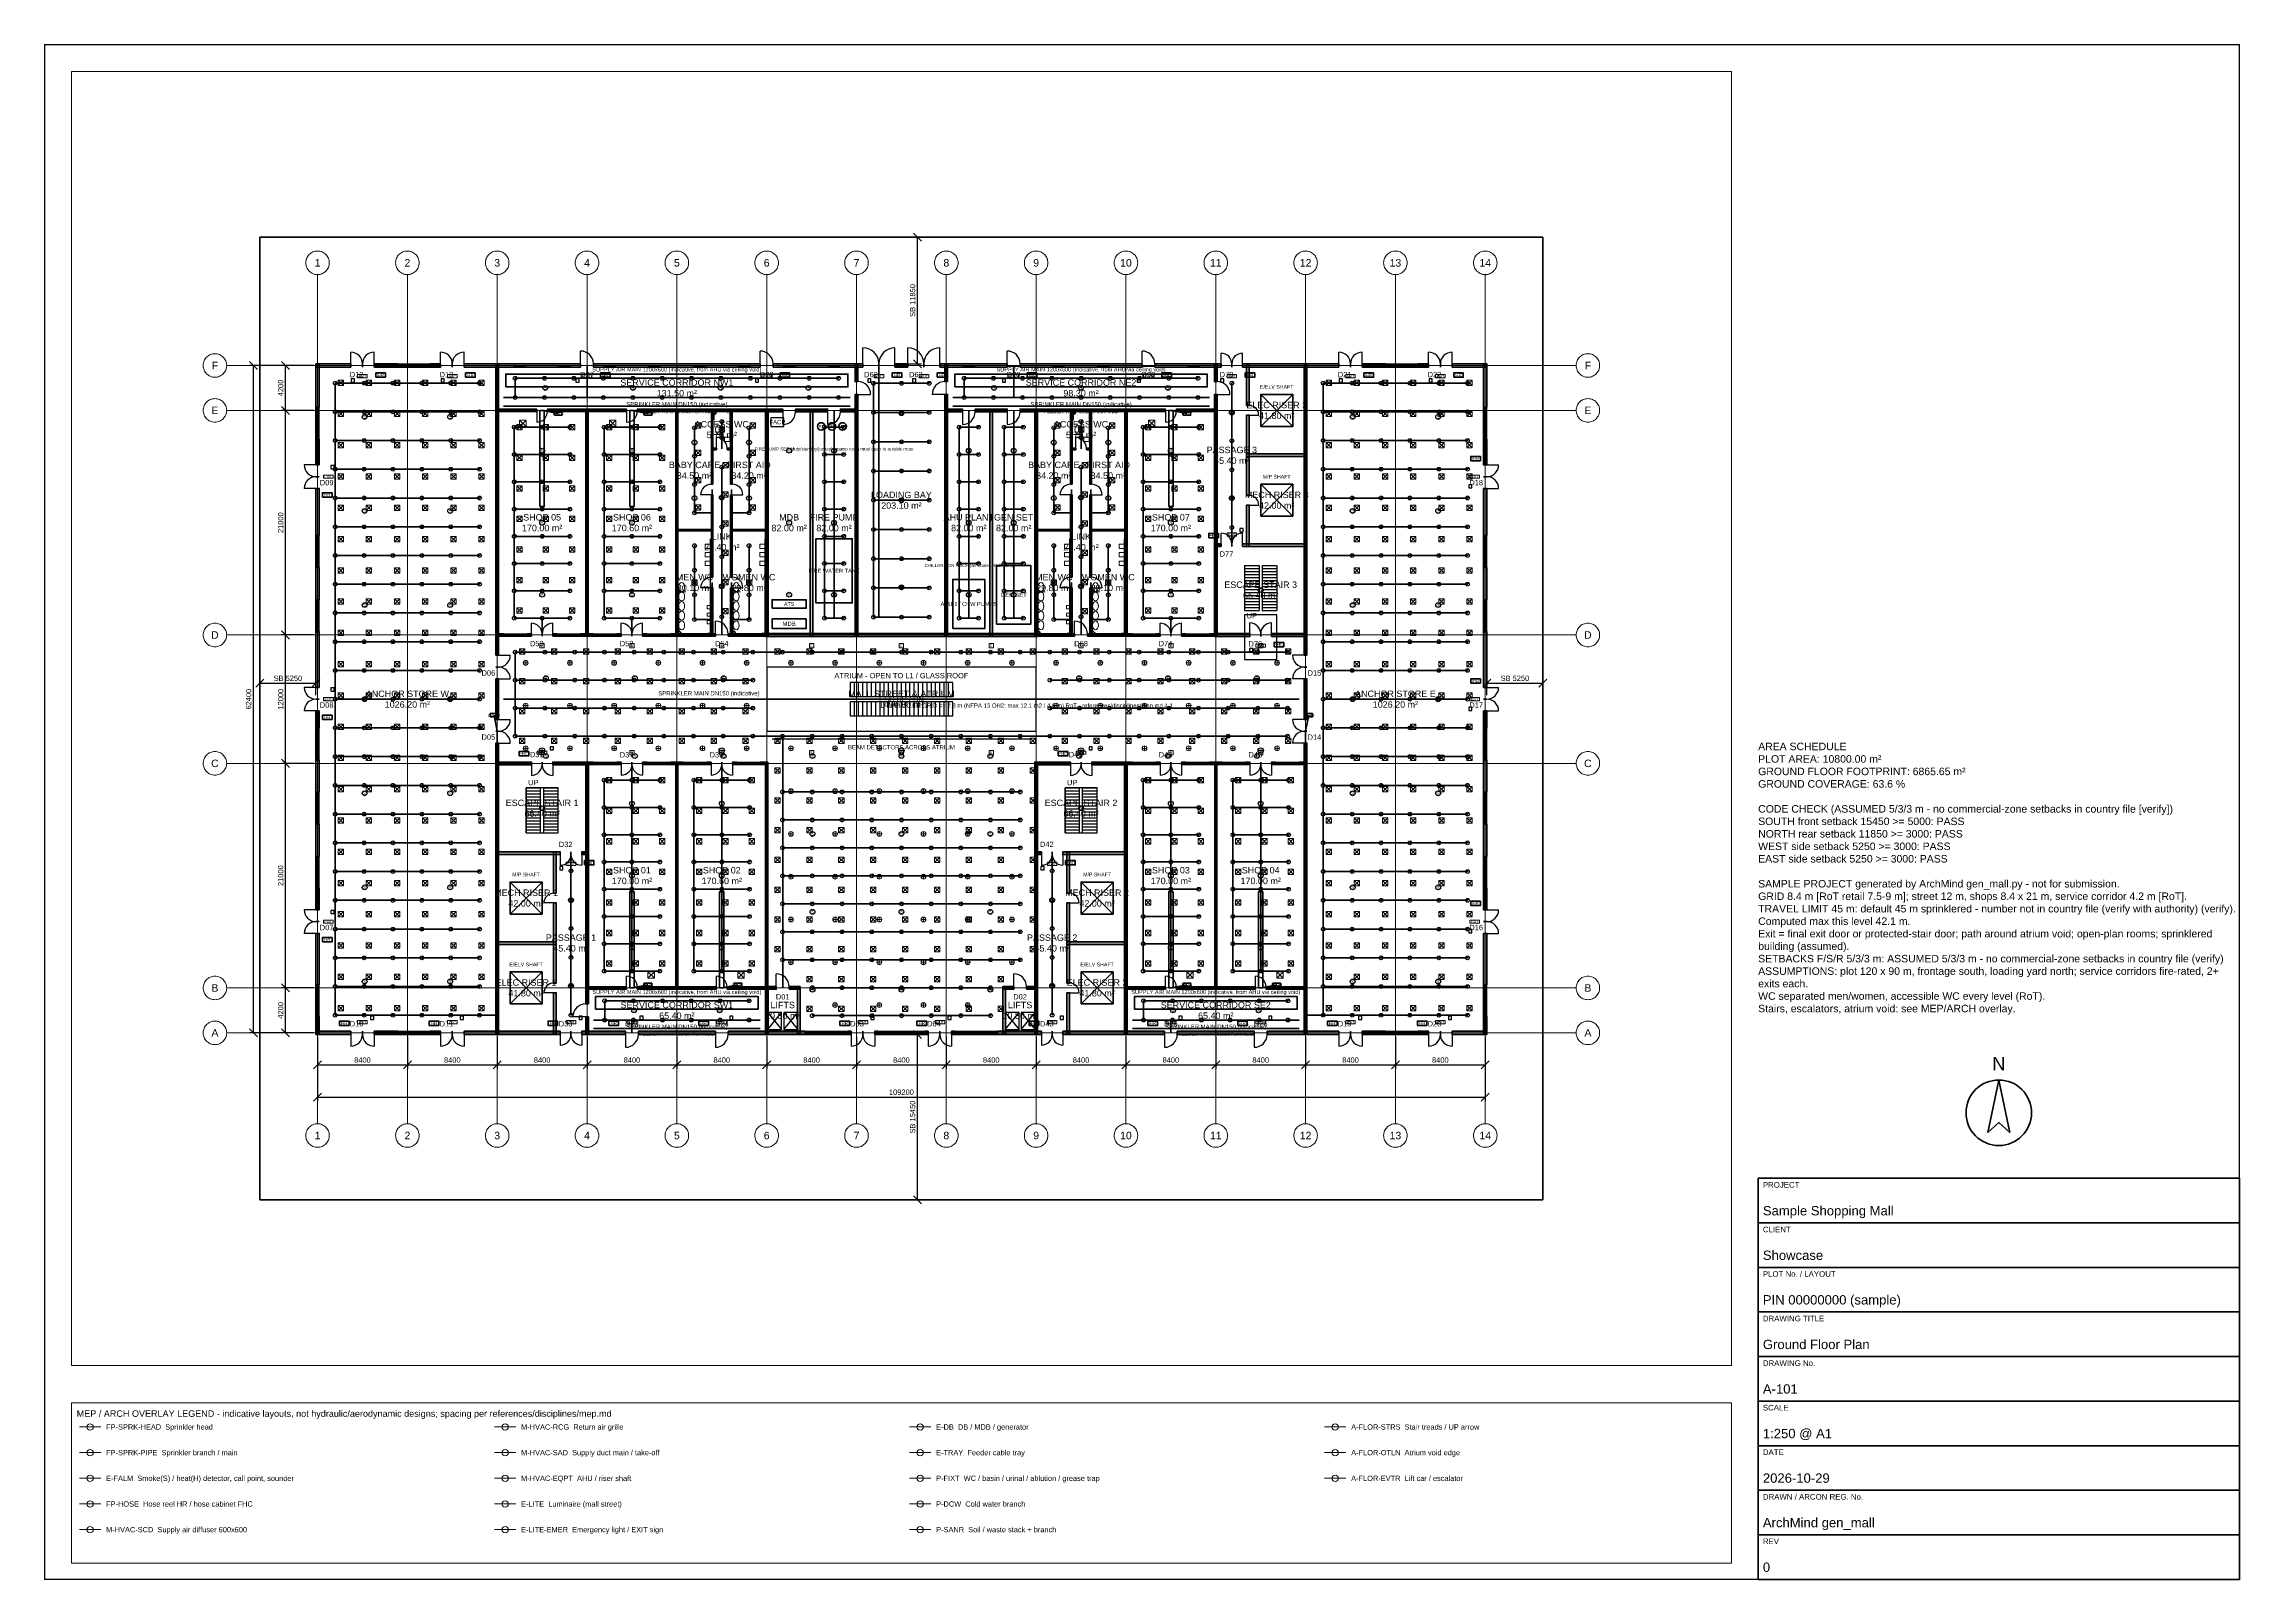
# Paper-space layout 'A1-GF' of a CAD drawing. Header units: millimetres. Extents: x 10 to 831, y 10 to 584.
# The model-space entities are those that its viewports show. They can reach past a viewport. Long polylines and large blocks are cut down to what shows.
import ezdxf
from ezdxf.enums import TextEntityAlignment as Align

# ---------------------------------------------------------------- set-up
doc = ezdxf.new("R2010")
doc.units = ezdxf.units.MM
for name, pattern in [('CENTER', [5.08, 3.175, -0.635, 0.635, -0.635]), ('DASHED', [1.524, 1.27, -0.254]), ('PHANTOM', [6.35, 3.175, -0.635, 0.635, -0.635, 0.635, -0.635])]:
    doc.linetypes.add(name, pattern=pattern)
for name, color, linetype, lineweight in [('A-FLOR-EVTR', 251, 'Continuous', 25), ('A-FLOR-OTLN', 253, 'Continuous', 25), ('A-FLOR-STRS', 252, 'Continuous', 25), ('DIM', 1, 'Continuous', 18), ('DOOR', 3, 'Continuous', 25), ('E-ANNO-TEXT', 52, 'Continuous', 18), ('E-DB', 6, 'Continuous', 50), ('E-FALM', 230, 'Continuous', 25), ('E-LITE', 2, 'Continuous', 18), ('E-LITE-EMER', 40, 'Continuous', 18), ('E-TRAY', 210, 'DASHED', 35), ('FP-ANNO-TEXT', 14, 'Continuous', 18), ('FP-HOSE', 20, 'Continuous', 35), ('FP-SPRK-HEAD', 1, 'Continuous', 25), ('FP-SPRK-PIPE', 12, 'Continuous', 50), ('GRID', 1, 'CENTER', 13), ('HATCH', 8, 'Continuous', 9), ('M-ANNO-TEXT', 150, 'Continuous', 18), ('M-HVAC-EQPT', 30, 'Continuous', 50), ('M-HVAC-RCG', 3, 'Continuous', 18), ('M-HVAC-SAD', 5, 'Continuous', 35), ('M-HVAC-SCD', 4, 'Continuous', 18), ('P-ANNO-TEXT', 94, 'Continuous', 18), ('P-DCW', 160, 'Continuous', 25), ('P-FIXT', 90, 'Continuous', 18), ('P-SANR', 34, 'Continuous', 35), ('PLOT_LINE', 1, 'PHANTOM', 35), ('ROOM', 2, 'Continuous', 18), ('TAG', 2, 'Continuous', 18), ('TEXT', 7, 'Continuous', 18), ('TITLEBLOCK', 7, 'Continuous', 35), ('VIEWPORT', 6, 'Continuous', 9), ('WALL', 7, 'Continuous', 50), ('WINDOW', 5, 'Continuous', 25), ('X-ANNO-LGND', 7, 'Continuous', 18)]:
    doc.layers.add(name, color=color, linetype=linetype, lineweight=lineweight)
doc.styles.add('NG-ARIAL', font='arial.ttf')
doc.dimstyles.new('NG-100', dxfattribs={"dimscale": 250, "dimtxt": 2, "dimasz": 1.5, "dimexe": 1.5, "dimexo": 1.5, "dimgap": 0.8, "dimtad": 1, "dimdec": 0, "dimdsep": 46, "dimtxsty": 'NG-ARIAL', "dimtsz": 1.5, "dimcen": 2.5, "dimclrd": 256, "dimclre": 256, "dimclrt": 256, "dimazin": 3, "dimtfac": 1, "dimtmove": 0, "dimatfit": 3})

msp = doc.modelspace()

# ---------------------------------------------------------------- hatches: boundary and pattern name
at = {"layer": 'HATCH'}
for points in [[(5250, 77850), (8500, 77850), (8500, 78150), (5250, 78150)], [(5550, 74100), (5550, 78150), (5250, 78150), (5250, 74100)], [(10700, 77850), (12900, 77850), (12900, 78150), (10700, 78150)], [(15900, 77850), (16900, 77850), (16900, 78150), (15900, 78150)], [(19100, 77850), (30000, 77850), (30000, 78150), (19100, 78150)], [(22325, 50900), (22325, 78125), (22075, 78125), (22075, 50900)], [(31200, 77850), (46800, 77850), (46800, 78150), (31200, 78150)], [(48000, 77850), (56400, 77850), (56400, 78150), (48000, 78150)], [(55925, 76500), (55925, 78125), (55675, 78125), (55675, 76500)], [(59400, 77850), (60600, 77850), (60600, 78150), (59400, 78150)], [(63600, 77850), (69900, 77850), (69900, 78150), (63600, 78150)], [(64325, 76500), (64325, 78125), (64075, 78125), (64075, 76500)], [(71100, 77850), (82500, 77850), (82500, 78150), (71100, 78150)], [(83700, 77850), (89900, 77850), (89900, 78150), (83700, 78150)], [(89525, 76500), (89525, 78125), (89275, 78125), (89275, 76500)], [(91900, 77850), (100900, 77850), (100900, 78150), (91900, 78150)], [(92525, 74250), (92525, 78125), (92275, 78125), (92275, 74250)], [(97925, 50900), (97925, 78125), (97675, 78125), (97675, 50900)], [(103100, 77850), (105300, 77850), (105300, 78150), (103100, 78150)], [(108300, 77850), (109300, 77850), (109300, 78150), (108300, 78150)], [(111500, 77850), (114750, 77850), (114750, 78150), (111500, 78150)], [(114750, 74100), (114750, 78150), (114450, 78150), (114450, 74100)], [(55925, 52675), (55925, 75300), (55675, 75300), (55675, 52675)], [(64325, 52675), (64325, 75300), (64075, 75300), (64075, 52675)], [(89525, 52675), (89525, 75300), (89275, 75300), (89275, 52675)], [(22100, 73700), (25900, 73700), (25900, 73900), (22100, 73900)], [(26900, 73700), (34300, 73700), (34300, 73900), (26900, 73900)], [(30700, 52700), (30700, 73900), (30500, 73900), (30500, 52700)], [(35300, 73700), (47500, 73700), (47500, 73900), (35300, 73900)], [(39100, 52700), (39100, 73900), (38900, 73900), (38900, 52700)], [(42375, 66900), (42375, 73875), (42225, 73875), (42225, 66900)], [(44175, 66900), (44175, 73875), (44025, 73875), (44025, 66900)], [(47275, 73675), (48900, 73675), (48900, 73925), (47275, 73925)], [(47525, 52675), (47525, 73925), (47275, 73925), (47275, 52675)], [(50100, 73675), (53100, 73675), (53100, 73925), (50100, 73925)], [(51725, 52675), (51725, 73925), (51475, 73925), (51475, 52675)], [(54300, 73675), (55925, 73675), (55925, 73925), (54300, 73925)], [(64075, 73675), (65700, 73675), (65700, 73925), (64075, 73925)], [(66900, 73675), (69900, 73675), (69900, 73925), (66900, 73925)], [(68525, 52675), (68525, 73925), (68275, 73925), (68275, 52675)], [(71100, 73675), (72725, 73675), (72725, 73925), (71100, 73925)], [(72725, 52675), (72725, 73925), (72475, 73925), (72475, 52675)], [(72500, 73700), (84700, 73700), (84700, 73900), (72500, 73900)], [(75975, 66900), (75975, 73875), (75825, 73875), (75825, 66900)], [(77775, 66900), (77775, 73875), (77625, 73875), (77625, 66900)], [(81100, 52700), (81100, 73900), (80900, 73900), (80900, 52700)], [(85700, 73700), (89500, 73700), (89500, 73900), (85700, 73900)], [(92525, 65850), (92525, 73350), (92275, 73350), (92275, 65850)], [(5550, 68700), (5550, 71100), (5250, 71100), (5250, 68700)], [(42225, 70125), (42700, 70125), (42700, 70275), (42225, 70275)], [(43700, 70125), (44175, 70125), (44175, 70275), (43700, 70275)], [(75825, 70125), (76300, 70125), (76300, 70275), (75825, 70275)], [(77300, 70125), (77775, 70125), (77775, 70275), (77300, 70275)], [(114750, 68700), (114750, 71100), (114450, 71100), (114450, 68700)], [(92275, 69475), (97925, 69475), (97925, 69725), (92275, 69725)], [(5550, 62100), (5550, 66500), (5250, 66500), (5250, 62100)], [(42375, 58200), (42375, 65900), (42225, 65900), (42225, 58200)], [(44175, 58200), (44175, 65900), (44025, 65900), (44025, 58200)], [(75975, 58200), (75975, 65900), (75825, 65900), (75825, 58200)], [(77775, 58200), (77775, 65900), (77625, 65900), (77625, 58200)], [(114750, 62100), (114750, 66500), (114450, 66500), (114450, 62100)], [(92525, 61075), (92525, 64950), (92275, 64950), (92275, 61075)], [(38925, 62525), (42375, 62525), (42375, 62675), (38925, 62675)], [(44025, 62525), (47475, 62525), (47475, 62675), (44025, 62675)], [(72525, 62525), (75975, 62525), (75975, 62675), (72525, 62675)], [(77625, 62525), (81075, 62525), (81075, 62675), (77625, 62675)], [(89275, 61075), (89900, 61075), (89900, 61325), (89275, 61325)], [(91900, 61075), (97925, 61075), (97925, 61325), (91900, 61325)], [(5550, 56100), (5550, 59100), (5250, 59100), (5250, 56100)], [(114750, 56100), (114750, 59100), (114450, 59100), (114450, 56100)], [(42375, 52725), (42375, 57200), (42225, 57200), (42225, 52725)], [(44175, 52725), (44175, 57200), (44025, 57200), (44025, 52725)], [(75975, 52725), (75975, 57200), (75825, 57200), (75825, 52725)], [(77775, 52725), (77775, 57200), (77625, 57200), (77625, 52725)], [(5550, 47900), (5550, 53100), (5250, 53100), (5250, 47900)], [(22100, 52700), (22800, 52700), (22800, 52900), (22100, 52900)], [(25000, 52700), (25400, 52700), (25400, 52900), (25000, 52900)], [(27400, 52700), (27800, 52700), (27800, 52900), (27400, 52900)], [(30000, 52700), (31200, 52700), (31200, 52900), (30000, 52900)], [(33400, 52700), (33800, 52700), (33800, 52900), (33400, 52900)], [(35800, 52700), (36200, 52700), (36200, 52900), (35800, 52900)], [(38400, 52700), (42600, 52700), (42600, 52900), (38400, 52900)], [(43800, 52700), (47500, 52700), (47500, 52900), (43800, 52900)], [(47275, 52675), (72725, 52675), (72725, 52925), (47275, 52925)], [(72500, 52700), (76200, 52700), (76200, 52900), (72500, 52900)], [(77400, 52700), (81600, 52700), (81600, 52900), (77400, 52900)], [(83800, 52700), (84200, 52700), (84200, 52900), (83800, 52900)], [(86200, 52700), (86600, 52700), (86600, 52900), (86200, 52900)], [(88800, 52700), (89500, 52700), (89500, 52900), (88800, 52900)], [(89275, 52675), (92600, 52675), (92600, 52925), (89275, 52925)], [(94600, 52675), (97925, 52675), (97925, 52925), (94600, 52925)], [(114750, 47900), (114750, 53100), (114450, 53100), (114450, 47900)], [(22325, 44900), (22325, 48700), (22075, 48700), (22075, 44900)], [(97925, 44900), (97925, 48700), (97675, 48700), (97675, 44900)], [(5550, 44100), (5550, 45700), (5250, 45700), (5250, 44100)], [(114750, 44100), (114750, 45700), (114450, 45700), (114450, 44100)], [(5550, 38100), (5550, 41100), (5250, 41100), (5250, 38100)], [(22325, 15475), (22325, 42700), (22075, 42700), (22075, 15475)], [(97925, 15475), (97925, 42700), (97675, 42700), (97675, 15475)], [(114750, 38100), (114750, 41100), (114450, 41100), (114450, 38100)], [(22075, 40675), (25400, 40675), (25400, 40925), (22075, 40925)], [(27400, 40675), (30725, 40675), (30725, 40925), (27400, 40925)], [(30725, 18300), (30725, 40925), (30475, 40925), (30475, 18300)], [(30500, 40700), (31200, 40700), (31200, 40900), (30500, 40900)], [(33400, 40700), (33800, 40700), (33800, 40900), (33400, 40900)], [(35800, 40700), (36200, 40700), (36200, 40900), (35800, 40900)], [(38400, 40700), (39600, 40700), (39600, 40900), (38400, 40900)], [(39100, 19700), (39100, 40900), (38900, 40900), (38900, 19700)], [(41800, 40700), (42200, 40700), (42200, 40900), (41800, 40900)], [(44200, 40700), (44600, 40700), (44600, 40900), (44200, 40900)], [(46800, 40700), (47500, 40700), (47500, 40900), (46800, 40900)], [(47500, 19700), (47500, 40900), (47300, 40900), (47300, 19700)], [(72475, 40675), (75800, 40675), (75800, 40925), (72475, 40925)], [(72725, 15475), (72725, 40925), (72475, 40925), (72475, 15475)], [(77800, 40675), (81125, 40675), (81125, 40925), (77800, 40925)], [(81125, 15475), (81125, 40925), (80875, 40925), (80875, 15475)], [(80900, 40700), (81600, 40700), (81600, 40900), (80900, 40900)], [(83800, 40700), (84200, 40700), (84200, 40900), (83800, 40900)], [(86200, 40700), (86600, 40700), (86600, 40900), (86200, 40900)], [(88800, 40700), (90000, 40700), (90000, 40900), (88800, 40900)], [(89500, 19700), (89500, 40900), (89300, 40900), (89300, 19700)], [(92200, 40700), (92600, 40700), (92600, 40900), (92200, 40900)], [(94600, 40700), (95000, 40700), (95000, 40900), (94600, 40900)], [(97200, 40700), (97900, 40700), (97900, 40900), (97200, 40900)], [(5550, 32100), (5550, 35100), (5250, 35100), (5250, 32100)], [(114750, 32100), (114750, 35100), (114450, 35100), (114450, 32100)], [(22075, 32275), (28100, 32275), (28100, 32525), (22075, 32525)], [(27725, 28650), (27725, 32525), (27475, 32525), (27475, 28650)], [(30100, 32275), (30725, 32275), (30725, 32525), (30100, 32525)], [(72475, 32275), (73100, 32275), (73100, 32525), (72475, 32525)], [(75100, 32275), (81125, 32275), (81125, 32525), (75100, 32525)], [(75725, 28650), (75725, 32525), (75475, 32525), (75475, 28650)], [(5550, 27100), (5550, 29100), (5250, 29100), (5250, 27100)], [(114750, 27100), (114750, 29100), (114450, 29100), (114450, 27100)], [(27725, 20250), (27725, 27750), (27475, 27750), (27475, 20250)], [(75725, 20250), (75725, 27750), (75475, 27750), (75475, 20250)], [(5550, 20100), (5550, 24900), (5250, 24900), (5250, 20100)], [(114750, 20100), (114750, 24900), (114450, 24900), (114450, 20100)], [(22075, 23875), (27725, 23875), (27725, 24125), (22075, 24125)], [(75475, 23875), (81125, 23875), (81125, 24125), (75475, 24125)], [(27725, 15475), (27725, 19350), (27475, 19350), (27475, 15475)], [(30500, 19700), (34300, 19700), (34300, 19900), (30500, 19900)], [(35300, 19700), (42700, 19700), (42700, 19900), (35300, 19900)], [(43700, 19700), (47500, 19700), (47500, 19900), (43700, 19900)], [(47275, 19675), (48300, 19675), (48300, 19925), (47275, 19925)], [(47525, 15475), (47525, 19925), (47275, 19925), (47275, 15475)], [(49500, 19675), (50525, 19675), (50525, 19925), (49500, 19925)], [(50525, 15475), (50525, 19925), (50275, 19925), (50275, 15475)], [(69475, 19675), (70500, 19675), (70500, 19925), (69475, 19925)], [(69725, 15475), (69725, 19925), (69475, 19925), (69475, 15475)], [(71700, 19675), (72725, 19675), (72725, 19925), (71700, 19925)], [(75725, 15475), (75725, 19350), (75475, 19350), (75475, 15475)], [(80900, 19700), (84700, 19700), (84700, 19900), (80900, 19900)], [(85700, 19700), (93100, 19700), (93100, 19900), (85700, 19900)], [(94100, 19700), (97900, 19700), (97900, 19900), (94100, 19900)], [(5550, 15450), (5550, 17100), (5250, 17100), (5250, 15450)], [(30725, 15475), (30725, 17100), (30475, 17100), (30475, 15475)], [(114750, 15450), (114750, 17100), (114450, 17100), (114450, 15450)], [(5250, 15450), (8500, 15450), (8500, 15750), (5250, 15750)], [(10700, 15450), (12900, 15450), (12900, 15750), (10700, 15750)], [(15900, 15450), (16900, 15450), (16900, 15750), (15900, 15750)], [(19100, 15450), (28100, 15450), (28100, 15750), (19100, 15750)], [(30100, 15450), (34200, 15450), (34200, 15750), (30100, 15750)], [(35400, 15450), (42600, 15450), (42600, 15750), (35400, 15750)], [(43800, 15450), (51000, 15450), (51000, 15750), (43800, 15750)], [(55000, 15450), (55300, 15450), (55300, 15750), (55000, 15750)], [(57500, 15450), (57800, 15450), (57800, 15750), (57500, 15750)], [(62200, 15450), (62500, 15450), (62500, 15750), (62200, 15750)], [(64700, 15450), (65000, 15450), (65000, 15750), (64700, 15750)], [(69000, 15450), (73100, 15450), (73100, 15750), (69000, 15750)], [(75100, 15450), (84600, 15450), (84600, 15750), (75100, 15750)], [(85800, 15450), (93000, 15450), (93000, 15750), (85800, 15750)], [(94200, 15450), (100900, 15450), (100900, 15750), (94200, 15750)], [(103100, 15450), (105300, 15450), (105300, 15750), (103100, 15750)], [(108300, 15450), (109300, 15450), (109300, 15750), (108300, 15750)], [(111500, 15450), (114750, 15450), (114750, 15750), (111500, 15750)]]:
    msp.add_hatch(color=256, dxfattribs=at).paths.add_polyline_path(points)

# ---------------------------------------------------------------- linework, layer by layer
at = {"layer": 'A-FLOR-EVTR'}
for p, q in [((55600, 47050), (55600, 48350)), ((56000, 47050), (56000, 48350)), ((56400, 47050), (56400, 48350)), ((56800, 47050), (56800, 48350)), ((57200, 47050), (57200, 48350)), ((57600, 47050), (57600, 48350)), ((58000, 47050), (58000, 48350)), ((58400, 47050), (58400, 48350)), ((58800, 47050), (58800, 48350)), ((59200, 47050), (59200, 48350)), ((59600, 47050), (59600, 48350)), ((60000, 47050), (60000, 48350)), ((60400, 47050), (60400, 48350)), ((60800, 47050), (60800, 48350)), ((61200, 47050), (61200, 48350)), ((61600, 47050), (61600, 48350)), ((62000, 47050), (62000, 48350)), ((62400, 47050), (62400, 48350)), ((62800, 47050), (62800, 48350)), ((63200, 47050), (63200, 48350)), ((63600, 47050), (63600, 48350)), ((64000, 47050), (64000, 48350)), ((64400, 47050), (64400, 48350)), ((55600, 45250), (55600, 46550)), ((56000, 45250), (56000, 46550)), ((56400, 45250), (56400, 46550)), ((56800, 45250), (56800, 46550)), ((57200, 45250), (57200, 46550)), ((57600, 45250), (57600, 46550)), ((58000, 45250), (58000, 46550)), ((58400, 45250), (58400, 46550)), ((58800, 45250), (58800, 46550)), ((59200, 45250), (59200, 46550)), ((59600, 45250), (59600, 46550)), ((60000, 45250), (60000, 46550)), ((60400, 45250), (60400, 46550)), ((60800, 45250), (60800, 46550)), ((61200, 45250), (61200, 46550)), ((61600, 45250), (61600, 46550)), ((62000, 45250), (62000, 46550)), ((62400, 45250), (62400, 46550)), ((62800, 45250), (62800, 46550)), ((63200, 45250), (63200, 46550)), ((63600, 45250), (63600, 46550)), ((64000, 45250), (64000, 46550)), ((64400, 45250), (64400, 46550)), ((47500, 15900), (48800, 17500)), ((47500, 17500), (48800, 15900)), ((49000, 15900), (50300, 17500)), ((49000, 17500), (50300, 15900)), ((69700, 15900), (71000, 17500)), ((69700, 17500), (71000, 15900)), ((71200, 15900), (72500, 17500)), ((71200, 17500), (72500, 15900))]:
    msp.add_line(p, q, dxfattribs=at)
for points in [[(55200, 47050), (64800, 47050), (64800, 48350), (55200, 48350)], [(55200, 45250), (64800, 45250), (64800, 46550), (55200, 46550)], [(47500, 15900), (48800, 15900), (48800, 17500), (47500, 17500)], [(49000, 15900), (50300, 15900), (50300, 17500), (49000, 17500)], [(69700, 15900), (71000, 15900), (71000, 17500), (69700, 17500)], [(71200, 15900), (72500, 15900), (72500, 17500), (71200, 17500)]]:
    msp.add_lwpolyline(points, close=True, dxfattribs=at)
at = {"layer": 'A-FLOR-OTLN'}
msp.add_lwpolyline([(47400, 43800), (72600, 43800), (72600, 49800), (47400, 49800)], close=True, dxfattribs=at)
at = {"layer": 'A-FLOR-STRS'}
for p, q in [((92100, 59300), (93450, 59300)), ((92100, 59300), (92100, 55100)), ((92100, 59020), (93450, 59020)), ((92100, 58740), (93450, 58740)), ((92100, 58460), (93450, 58460)), ((92100, 58180), (93450, 58180)), ((92100, 57900), (93450, 57900)), ((92100, 57620), (93450, 57620)), ((93450, 59300), (93450, 55100)), ((93750, 59300), (95100, 59300)), ((93750, 59300), (93750, 55100)), ((93750, 59020), (95100, 59020)), ((93750, 58740), (95100, 58740)), ((93750, 58460), (95100, 58460)), ((93750, 58180), (95100, 58180)), ((93750, 57900), (95100, 57900)), ((93750, 57620), (95100, 57620)), ((95100, 59300), (95100, 55100)), ((92100, 57340), (93450, 57340)), ((92100, 57060), (93450, 57060)), ((92100, 56780), (93450, 56780)), ((92100, 56500), (93450, 56500)), ((92100, 56220), (93450, 56220)), ((92100, 55940), (93450, 55940)), ((92100, 55660), (93450, 55660)), ((93750, 57340), (95100, 57340)), ((93750, 57060), (95100, 57060)), ((93750, 56780), (95100, 56780)), ((93750, 56500), (95100, 56500)), ((93750, 56220), (95100, 56220)), ((93750, 55940), (95100, 55940)), ((93750, 55660), (95100, 55660)), ((92100, 55380), (93450, 55380)), ((92100, 55100), (93450, 55100)), ((93750, 55380), (95100, 55380)), ((93750, 55100), (95100, 55100)), ((24900, 38500), (26250, 38500)), ((24900, 34300), (24900, 38500)), ((24900, 38220), (26250, 38220)), ((24900, 37940), (26250, 37940)), ((24900, 37660), (26250, 37660)), ((24900, 37380), (26250, 37380)), ((24900, 37100), (26250, 37100)), ((26250, 34300), (26250, 38500)), ((26550, 38500), (27900, 38500)), ((26550, 34300), (26550, 38500)), ((26550, 38220), (27900, 38220)), ((26550, 37940), (27900, 37940)), ((26550, 37660), (27900, 37660)), ((26550, 37380), (27900, 37380)), ((26550, 37100), (27900, 37100)), ((27900, 34300), (27900, 38500)), ((75300, 38500), (76650, 38500)), ((75300, 34300), (75300, 38500)), ((75300, 38220), (76650, 38220)), ((75300, 37940), (76650, 37940)), ((75300, 37660), (76650, 37660)), ((75300, 37380), (76650, 37380)), ((75300, 37100), (76650, 37100)), ((76650, 34300), (76650, 38500)), ((76950, 38500), (78300, 38500)), ((76950, 34300), (76950, 38500)), ((76950, 38220), (78300, 38220)), ((76950, 37940), (78300, 37940)), ((76950, 37660), (78300, 37660)), ((76950, 37380), (78300, 37380)), ((76950, 37100), (78300, 37100)), ((78300, 34300), (78300, 38500)), ((24900, 36820), (26250, 36820)), ((24900, 36540), (26250, 36540)), ((24900, 36260), (26250, 36260)), ((24900, 35980), (26250, 35980)), ((24900, 35700), (26250, 35700)), ((24900, 35420), (26250, 35420)), ((24900, 35140), (26250, 35140)), ((26550, 36820), (27900, 36820)), ((26550, 36540), (27900, 36540)), ((26550, 36260), (27900, 36260)), ((26550, 35980), (27900, 35980)), ((26550, 35700), (27900, 35700)), ((26550, 35420), (27900, 35420)), ((26550, 35140), (27900, 35140)), ((75300, 36820), (76650, 36820)), ((75300, 36540), (76650, 36540)), ((75300, 36260), (76650, 36260)), ((75300, 35980), (76650, 35980)), ((75300, 35700), (76650, 35700)), ((75300, 35420), (76650, 35420)), ((75300, 35140), (76650, 35140)), ((76950, 36820), (78300, 36820)), ((76950, 36540), (78300, 36540)), ((76950, 36260), (78300, 36260)), ((76950, 35980), (78300, 35980)), ((76950, 35700), (78300, 35700)), ((76950, 35420), (78300, 35420)), ((76950, 35140), (78300, 35140)), ((24900, 34860), (26250, 34860)), ((24900, 34580), (26250, 34580)), ((24900, 34300), (26250, 34300)), ((26550, 34860), (27900, 34860)), ((26550, 34580), (27900, 34580)), ((26550, 34300), (27900, 34300)), ((75300, 34860), (76650, 34860)), ((75300, 34580), (76650, 34580)), ((75300, 34300), (76650, 34300)), ((76950, 34860), (78300, 34860)), ((76950, 34580), (78300, 34580)), ((76950, 34300), (78300, 34300))]:
    msp.add_line(p, q, dxfattribs=at)
for points in [[(92100, 50500), (95100, 50500), (95100, 54700), (92100, 54700)], [(24900, 34300), (27900, 34300), (27900, 38500), (24900, 38500)], [(75300, 34300), (78300, 34300), (78300, 38500), (75300, 38500)]]:
    msp.add_lwpolyline(points, close=True, dxfattribs=at)
at = {"layer": 'DOOR'}
for p, q in [((8500, 78150), (8500, 79250)), ((10700, 78150), (10700, 79250)), ((16900, 78150), (16900, 79250)), ((19100, 78150), (19100, 79250)), ((30000, 78150), (30000, 79350)), ((46800, 78150), (46800, 79350)), ((56400, 78150), (56400, 79650)), ((59400, 78150), (59400, 79650)), ((60600, 78150), (60600, 79650)), ((63600, 78150), (63600, 79650)), ((69900, 78150), (69900, 79350)), ((82500, 78150), (82500, 79350)), ((89900, 78150), (89900, 79150)), ((91900, 78150), (91900, 79150)), ((100900, 78150), (100900, 79250)), ((103100, 78150), (103100, 79250)), ((109300, 78150), (109300, 79250)), ((111500, 78150), (111500, 79250)), ((55925, 75300), (57125, 75300)), ((64075, 75300), (62875, 75300)), ((89525, 75300), (90725, 75300)), ((25900, 73700), (25900, 72700)), ((34300, 73700), (34300, 72700)), ((48900, 73675), (48900, 72475)), ((53100, 73675), (53100, 72475)), ((65700, 73675), (65700, 72475)), ((69900, 73675), (69900, 72475)), ((84700, 73700), (84700, 72700)), ((92525, 73350), (93425, 73350)), ((42700, 70275), (42700, 71275)), ((76300, 70275), (76300, 71275)), ((5250, 68700), (4150, 68700)), ((114750, 68700), (115850, 68700)), ((5250, 66500), (4150, 66500)), ((42225, 65900), (41225, 65900)), ((44175, 65900), (45175, 65900)), ((75825, 65900), (74825, 65900)), ((77775, 65900), (78775, 65900)), ((114750, 66500), (115850, 66500)), ((92525, 64950), (93425, 64950)), ((89900, 61325), (89900, 62325)), ((91900, 61325), (91900, 62325)), ((42225, 57200), (41225, 57200)), ((44175, 57200), (45175, 57200)), ((75825, 57200), (74825, 57200)), ((77775, 57200), (78775, 57200)), ((25400, 52900), (25400, 53900)), ((27400, 52900), (27400, 53900)), ((33800, 52900), (33800, 53900)), ((35800, 52900), (35800, 53900)), ((42600, 52900), (42600, 54100)), ((76200, 52900), (76200, 54100)), ((84200, 52900), (84200, 53900)), ((86200, 52900), (86200, 53900)), ((92600, 52925), (92600, 53925)), ((94600, 52925), (94600, 53925)), ((22325, 50900), (23425, 50900)), ((97675, 50900), (96575, 50900)), ((5250, 47900), (4150, 47900)), ((22325, 48700), (23425, 48700)), ((97675, 48700), (96575, 48700)), ((114750, 47900), (115850, 47900)), ((5250, 45700), (4150, 45700)), ((114750, 45700), (115850, 45700)), ((22325, 44900), (23425, 44900)), ((97675, 44900), (96575, 44900)), ((22325, 42700), (23425, 42700)), ((97675, 42700), (96575, 42700)), ((25400, 40675), (25400, 39675)), ((27400, 40675), (27400, 39675)), ((33800, 40700), (33800, 39700)), ((35800, 40700), (35800, 39700)), ((42200, 40700), (42200, 39700)), ((44200, 40700), (44200, 39700)), ((75800, 40675), (75800, 39675)), ((77800, 40675), (77800, 39675)), ((84200, 40700), (84200, 39700)), ((86200, 40700), (86200, 39700)), ((92600, 40700), (92600, 39700)), ((94600, 40700), (94600, 39700)), ((28100, 32275), (28100, 31275)), ((30100, 32275), (30100, 31275)), ((73100, 32275), (73100, 31275)), ((75100, 32275), (75100, 31275)), ((5250, 27100), (4150, 27100)), ((27475, 27750), (26575, 27750)), ((75725, 27750), (76625, 27750)), ((114750, 27100), (115850, 27100)), ((5250, 24900), (4150, 24900)), ((114750, 24900), (115850, 24900)), ((34300, 19900), (34300, 20900)), ((42700, 19900), (42700, 20900)), ((48300, 19925), (48300, 21125)), ((70500, 19925), (70500, 21125)), ((84700, 19900), (84700, 20900)), ((93100, 19900), (93100, 20900)), ((27475, 19350), (26575, 19350)), ((75725, 19350), (76625, 19350)), ((30475, 17100), (29275, 17100)), ((8500, 15450), (8500, 14350)), ((10700, 15450), (10700, 14350)), ((16900, 15450), (16900, 14350)), ((19100, 15450), (19100, 14350)), ((28100, 15450), (28100, 14450)), ((30100, 15450), (30100, 14450)), ((34200, 15450), (34200, 14250)), ((42600, 15450), (42600, 14250)), ((55300, 15450), (55300, 14350)), ((57500, 15450), (57500, 14350)), ((62500, 15450), (62500, 14350)), ((64700, 15450), (64700, 14350)), ((73100, 15450), (73100, 14450)), ((75100, 15450), (75100, 14450)), ((84600, 15450), (84600, 14250)), ((93000, 15450), (93000, 14250)), ((100900, 15450), (100900, 14350)), ((103100, 15450), (103100, 14350)), ((109300, 15450), (109300, 14350)), ((111500, 15450), (111500, 14350))]:
    msp.add_line(p, q, dxfattribs=at)
for centre, radius, start, end in [((8500, 78150), 1100, 0, 90), ((10700, 78150), 1100, 90, 180), ((16900, 78150), 1100, 0, 90), ((19100, 78150), 1100, 90, 180), ((30000, 78150), 1200, 0, 90), ((46800, 78150), 1200, 0, 90), ((56400, 78150), 1500, 0, 90), ((59400, 78150), 1500, 90, 180), ((60600, 78150), 1500, 0, 90), ((63600, 78150), 1500, 90, 180), ((69900, 78150), 1200, 0, 90), ((82500, 78150), 1200, 0, 90), ((89900, 78150), 1000, 0, 90), ((91900, 78150), 1000, 90, 180), ((100900, 78150), 1100, 0, 90), ((103100, 78150), 1100, 90, 180), ((109300, 78150), 1100, 0, 90), ((111500, 78150), 1100, 90, 180), ((55925, 75300), 1200, 0, 90), ((64075, 75300), 1200, 90, 180), ((89525, 75300), 1200, 0, 90), ((92525, 73350), 900, 0, 90), ((25900, 73700), 1000, -90, 0), ((34300, 73700), 1000, -90, 0), ((48900, 73675), 1200, -90, 0), ((53100, 73675), 1200, -90, 0), ((65700, 73675), 1200, -90, 0), ((69900, 73675), 1200, -90, 0), ((84700, 73700), 1000, -90, 0), ((42700, 70275), 1000, 0, 90), ((76300, 70275), 1000, 0, 90), ((5250, 68700), 1100, 180, -90), ((114750, 68700), 1100, -90, 0), ((5250, 66500), 1100, 90, 180), ((42225, 65900), 1000, 90, 180), ((44175, 65900), 1000, 0, 90), ((75825, 65900), 1000, 90, 180), ((77775, 65900), 1000, 0, 90), ((92525, 64950), 900, 0, 90), ((114750, 66500), 1100, 0, 90), ((89900, 61325), 1000, 0, 90), ((91900, 61325), 1000, 90, 180), ((42225, 57200), 1000, 90, 180), ((44175, 57200), 1000, 0, 90), ((75825, 57200), 1000, 90, 180), ((77775, 57200), 1000, 0, 90), ((25400, 52900), 1000, 0, 90), ((27400, 52900), 1000, 90, 180), ((33800, 52900), 1000, 0, 90), ((35800, 52900), 1000, 90, 180), ((42600, 52900), 1200, 0, 90), ((76200, 52900), 1200, 0, 90), ((84200, 52900), 1000, 0, 90), ((86200, 52900), 1000, 90, 180), ((92600, 52925), 1000, 0, 90), ((94600, 52925), 1000, 90, 180), ((22325, 50900), 1100, -90, 0), ((22325, 48700), 1100, 0, 90), ((97675, 50900), 1100, 180, -90), ((97675, 48700), 1100, 90, 180), ((5250, 47900), 1100, 180, -90), ((114750, 47900), 1100, -90, 0), ((5250, 45700), 1100, 90, 180), ((114750, 45700), 1100, 0, 90), ((22325, 44900), 1100, -90, 0), ((22325, 42700), 1100, 0, 90), ((97675, 44900), 1100, 180, -90), ((97675, 42700), 1100, 90, 180), ((25400, 40675), 1000, -90, 0), ((27400, 40675), 1000, 180, -90), ((33800, 40700), 1000, -90, 0), ((35800, 40700), 1000, 180, -90), ((42200, 40700), 1000, -90, 0), ((44200, 40700), 1000, 180, -90), ((75800, 40675), 1000, -90, 0), ((77800, 40675), 1000, 180, -90), ((84200, 40700), 1000, -90, 0), ((86200, 40700), 1000, 180, -90), ((92600, 40700), 1000, -90, 0), ((94600, 40700), 1000, 180, -90), ((28100, 32275), 1000, -90, 0), ((30100, 32275), 1000, 180, -90), ((73100, 32275), 1000, -90, 0), ((75100, 32275), 1000, 180, -90), ((5250, 27100), 1100, 180, -90), ((27475, 27750), 900, 90, 180), ((75725, 27750), 900, 0, 90), ((114750, 27100), 1100, -90, 0), ((5250, 24900), 1100, 90, 180), ((114750, 24900), 1100, 0, 90), ((34300, 19900), 1000, 0, 90), ((42700, 19900), 1000, 0, 90), ((48300, 19925), 1200, 0, 90), ((70500, 19925), 1200, 0, 90), ((84700, 19900), 1000, 0, 90), ((93100, 19900), 1000, 0, 90), ((27475, 19350), 900, 90, 180), ((75725, 19350), 900, 0, 90), ((30475, 17100), 1200, 90, 180), ((8500, 15450), 1100, -90, 0), ((10700, 15450), 1100, 180, -90), ((16900, 15450), 1100, -90, 0), ((19100, 15450), 1100, 180, -90), ((28100, 15450), 1000, -90, 0), ((30100, 15450), 1000, 180, -90), ((34200, 15450), 1200, -90, 0), ((42600, 15450), 1200, -90, 0), ((55300, 15450), 1100, -90, 0), ((57500, 15450), 1100, 180, -90), ((62500, 15450), 1100, -90, 0), ((64700, 15450), 1100, 180, -90), ((73100, 15450), 1000, -90, 0), ((75100, 15450), 1000, 180, -90), ((84600, 15450), 1200, -90, 0), ((93000, 15450), 1200, -90, 0), ((100900, 15450), 1100, -90, 0), ((103100, 15450), 1100, 180, -90), ((109300, 15450), 1100, -90, 0), ((111500, 15450), 1100, 180, -90)]:
    msp.add_arc(centre, radius, start, end, dxfattribs=at)
at = {"layer": 'E-DB'}
for p, q in [((93600, 72300), (96600, 75300)), ((93600, 75300), (96600, 72300)), ((23400, 18300), (26400, 21300)), ((23400, 21300), (26400, 18300)), ((76800, 18300), (79800, 21300)), ((76800, 21300), (79800, 18300))]:
    msp.add_line(p, q, dxfattribs=at)
for points in [[(93600, 72300), (96600, 72300), (96600, 75300), (93600, 75300)], [(27550, 73350), (28250, 73350), (28250, 73650), (27550, 73650)], [(35950, 73350), (36650, 73350), (36650, 73650), (35950, 73650)], [(86350, 73350), (87050, 73350), (87050, 73650), (86350, 73650)], [(68900, 53800), (72100, 53800), (72100, 59300), (68900, 59300)], [(47900, 55300), (51100, 55300), (51100, 56100), (47900, 56100)], [(47900, 53400), (51100, 53400), (51100, 54300), (47900, 54300)], [(21550, 45150), (22250, 45150), (22250, 45450), (21550, 45450)], [(97750, 45150), (98450, 45150), (98450, 45450), (97750, 45450)], [(23400, 18300), (26400, 18300), (26400, 21300), (23400, 21300)], [(76800, 18300), (79800, 18300), (79800, 21300), (76800, 21300)], [(35950, 19950), (36650, 19950), (36650, 20250), (35950, 20250)], [(44350, 19950), (45050, 19950), (45050, 20250), (44350, 20250)], [(86350, 19950), (87050, 19950), (87050, 20250), (86350, 20250)], [(94750, 19950), (95450, 19950), (95450, 20250), (94750, 20250)]]:
    msp.add_lwpolyline(points, close=True, dxfattribs=at)
at = {"layer": 'E-FALM'}
msp.add_line((47900, 43100), (72100, 43100), dxfattribs=at)
for points in [[(8550, 76450), (8850, 76450), (8850, 76750), (8550, 76750)], [(16950, 76450), (17250, 76450), (17250, 76750), (16950, 76750)], [(29550, 76450), (29850, 76450), (29850, 76750), (29550, 76750)], [(46350, 76450), (46650, 76450), (46650, 76750), (46350, 76750)], [(56850, 76450), (57150, 76450), (57150, 76750), (56850, 76750)], [(61050, 76450), (61350, 76450), (61350, 76750), (61050, 76750)], [(69450, 76450), (69750, 76450), (69750, 76750), (69450, 76750)], [(82050, 76450), (82350, 76450), (82350, 76750), (82050, 76750)], [(89850, 76450), (90150, 76450), (90150, 76750), (89850, 76750)], [(100950, 76450), (101250, 76450), (101250, 76750), (100950, 76750)], [(109350, 76450), (109650, 76450), (109650, 76750), (109350, 76750)], [(47800, 72300), (49000, 72300), (49000, 73100), (47800, 73100)], [(6650, 68350), (6950, 68350), (6950, 68650), (6650, 68650)], [(113050, 66550), (113350, 66550), (113350, 66850), (113050, 66850)], [(91650, 62450), (91950, 62450), (91950, 62750), (91650, 62750)], [(92550, 51250), (92850, 51250), (92850, 51550), (92550, 51550)], [(6650, 47550), (6950, 47550), (6950, 47850), (6650, 47850)], [(113050, 45750), (113350, 45750), (113350, 46050), (113050, 46050)], [(27150, 42050), (27450, 42050), (27450, 42350), (27150, 42350)], [(77550, 42050), (77850, 42050), (77850, 42350), (77550, 42350)], [(28050, 30850), (28350, 30850), (28350, 31150), (28050, 31150)], [(73050, 30850), (73350, 30850), (73350, 31150), (73050, 31150)], [(6650, 26750), (6950, 26750), (6950, 27050), (6650, 27050)], [(113050, 24950), (113350, 24950), (113350, 25250), (113050, 25250)], [(10350, 16850), (10650, 16850), (10650, 17150), (10350, 17150)], [(18750, 16850), (19050, 16850), (19050, 17150), (18750, 17150)], [(29850, 16850), (30150, 16850), (30150, 17150), (29850, 17150)], [(35550, 16850), (35850, 16850), (35850, 17150), (35550, 17150)], [(43950, 16850), (44250, 16850), (44250, 17150), (43950, 17150)], [(57150, 16850), (57450, 16850), (57450, 17150), (57150, 17150)], [(64350, 16850), (64650, 16850), (64650, 17150), (64350, 17150)], [(74850, 16850), (75150, 16850), (75150, 17150), (74850, 17150)], [(85950, 16850), (86250, 16850), (86250, 17150), (85950, 17150)], [(94350, 16850), (94650, 16850), (94650, 17150), (94350, 17150)], [(102750, 16850), (103050, 16850), (103050, 17150), (102750, 17150)], [(111150, 16850), (111450, 16850), (111450, 17150), (111150, 17150)]]:
    msp.add_lwpolyline(points, close=True, dxfattribs=at)
for centre, radius in [((26700, 75900), 225), ((34900, 75900), 225), ((43100, 75900), 225), ((51300, 75900), 225), ((68666.7, 75900), 225), ((76800, 75900), 225), ((84933.3, 75900), 225), ((9800, 73200), 225), ((17800, 73200), 225), ((60000, 73533.3), 225), ((90900, 73600), 225), ((102200, 73200), 225), ((110200, 73200), 225), ((26400, 70033.3), 225), ((34800, 70033.3), 225), ((40650, 70800), 225), ((45750, 70800), 225), ((49500, 70033.3), 225), ((53700, 70033.3), 225), ((66300, 70033.3), 225), ((70500, 70033.3), 225), ((74250, 70800), 225), ((79350, 70800), 225), ((85200, 70033.3), 225), ((40650, 65600), 225), ((43200, 65650), 225), ((45750, 65600), 225), ((74250, 65600), 225), ((76800, 65650), 225), ((79350, 65600), 225), ((90900, 65600), 225), ((9800, 64400), 225), ((17800, 64400), 225), ((60000, 65400), 225), ((102200, 64400), 225), ((110200, 64400), 225), ((26400, 63300), 225), ((34800, 63300), 225), ((49500, 63300), 225), ((53700, 63300), 225), ((66300, 63300), 225), ((70500, 63300), 225), ((85200, 63300), 225), ((43200, 57350), 225), ((76800, 57350), 225), ((9800, 55600), 225), ((17800, 55600), 225), ((26400, 56566.7), 225), ((34800, 56566.7), 225), ((49500, 56566.7), 225), ((53700, 56566.7), 225), ((60000, 57266.7), 225), ((66300, 56566.7), 225), ((70500, 56566.7), 225), ((85200, 56566.7), 225), ((93600, 57000), 225), ((102200, 55600), 225), ((110200, 55600), 225), ((26755.6, 48760), 225), ((35066.7, 48760), 225), ((43377.8, 48760), 225), ((76622.2, 48760), 225), ((84933.3, 48760), 225), ((93244.4, 48760), 225), ((9800, 46800), 225), ((17800, 46800), 225), ((102200, 46800), 225), ((110200, 46800), 225), ((26400, 42000), 250), ((26755.6, 41480), 225), ((35066.7, 41480), 225), ((43200, 42000), 250), ((43377.8, 41480), 225), ((51688.9, 41480), 225), ((60000, 42000), 250), ((60000, 41480), 225), ((68311.1, 41480), 225), ((76622.2, 41480), 225), ((76800, 42000), 250), ((84933.3, 41480), 225), ((93244.4, 41480), 225), ((93600, 42000), 250), ((9800, 38000), 225), ((17800, 38000), 225), ((34800, 37033.3), 225), ((43200, 37033.3), 225), ((85200, 37033.3), 225), ((93600, 37033.3), 225), ((102200, 38000), 225), ((110200, 38000), 225), ((26400, 36600), 225), ((76800, 36600), 225), ((51688.9, 34200), 225), ((60000, 34200), 225), ((68311.1, 34200), 225), ((9800, 29200), 225), ((17800, 29200), 225), ((34800, 30300), 225), ((43200, 30300), 225), ((85200, 30300), 225), ((93600, 30300), 225), ((102200, 29200), 225), ((110200, 29200), 225), ((29100, 28000), 225), ((51688.9, 26920), 225), ((60000, 26920), 225), ((68311.1, 26920), 225), ((74100, 28000), 225), ((34800, 23566.7), 225), ((43200, 23566.7), 225), ((85200, 23566.7), 225), ((93600, 23566.7), 225), ((9800, 20400), 225), ((17800, 20400), 225), ((102200, 20400), 225), ((110200, 20400), 225), ((29100, 20000), 225), ((51688.9, 19640), 225), ((60000, 19640), 225), ((68311.1, 19640), 225), ((74100, 20000), 225), ((35000, 17700), 225), ((43000, 17700), 225), ((85400, 17700), 225), ((93400, 17700), 225)]:
    msp.add_circle(centre, radius, dxfattribs=at)
at = {"layer": 'E-LITE'}
for p, q in [((24641.7, 50200), (25091.7, 50200)), ((24866.7, 49975), (24866.7, 50425)), ((28775, 50200), (29225, 50200)), ((29000, 49975), (29000, 50425)), ((32908.3, 50200), (33358.3, 50200)), ((33133.3, 49975), (33133.3, 50425)), ((37041.7, 50200), (37491.7, 50200)), ((37266.7, 49975), (37266.7, 50425)), ((41175, 50200), (41625, 50200)), ((41400, 49975), (41400, 50425)), ((45308.3, 50200), (45758.3, 50200)), ((45533.3, 49975), (45533.3, 50425)), ((49441.7, 50200), (49891.7, 50200)), ((49666.7, 49975), (49666.7, 50425)), ((53575, 50200), (54025, 50200)), ((53800, 49975), (53800, 50425)), ((57708.3, 50200), (58158.3, 50200)), ((57933.3, 49975), (57933.3, 50425)), ((61841.7, 50200), (62291.7, 50200)), ((62066.7, 49975), (62066.7, 50425)), ((65975, 50200), (66425, 50200)), ((66200, 49975), (66200, 50425)), ((70108.3, 50200), (70558.3, 50200)), ((70333.3, 49975), (70333.3, 50425)), ((74241.7, 50200), (74691.7, 50200)), ((74466.7, 49975), (74466.7, 50425)), ((78375, 50200), (78825, 50200)), ((78600, 49975), (78600, 50425)), ((82508.3, 50200), (82958.3, 50200)), ((82733.3, 49975), (82733.3, 50425)), ((86641.7, 50200), (87091.7, 50200)), ((86866.7, 49975), (86866.7, 50425)), ((90775, 50200), (91225, 50200)), ((91000, 49975), (91000, 50425)), ((94908.3, 50200), (95358.3, 50200)), ((95133.3, 49975), (95133.3, 50425)), ((24641.7, 46200), (25091.7, 46200)), ((24866.7, 45975), (24866.7, 46425)), ((28775, 46200), (29225, 46200)), ((29000, 45975), (29000, 46425)), ((32908.3, 46200), (33358.3, 46200)), ((33133.3, 45975), (33133.3, 46425)), ((37041.7, 46200), (37491.7, 46200)), ((37266.7, 45975), (37266.7, 46425)), ((41175, 46200), (41625, 46200)), ((41400, 45975), (41400, 46425)), ((45308.3, 46200), (45758.3, 46200)), ((45533.3, 45975), (45533.3, 46425)), ((74241.7, 46200), (74691.7, 46200)), ((74466.7, 45975), (74466.7, 46425)), ((78375, 46200), (78825, 46200)), ((78600, 45975), (78600, 46425)), ((82508.3, 46200), (82958.3, 46200)), ((82733.3, 45975), (82733.3, 46425)), ((86641.7, 46200), (87091.7, 46200)), ((86866.7, 45975), (86866.7, 46425)), ((90775, 46200), (91225, 46200)), ((91000, 45975), (91000, 46425)), ((94908.3, 46200), (95358.3, 46200)), ((95133.3, 45975), (95133.3, 46425)), ((24641.7, 42200), (25091.7, 42200)), ((24866.7, 41975), (24866.7, 42425)), ((28775, 42200), (29225, 42200)), ((29000, 41975), (29000, 42425)), ((32908.3, 42200), (33358.3, 42200)), ((33133.3, 41975), (33133.3, 42425)), ((37041.7, 42200), (37491.7, 42200)), ((37266.7, 41975), (37266.7, 42425)), ((41175, 42200), (41625, 42200)), ((41400, 41975), (41400, 42425)), ((45308.3, 42200), (45758.3, 42200)), ((45533.3, 41975), (45533.3, 42425)), ((49441.7, 42200), (49891.7, 42200)), ((49666.7, 41975), (49666.7, 42425)), ((53575, 42200), (54025, 42200)), ((53800, 41975), (53800, 42425)), ((57708.3, 42200), (58158.3, 42200)), ((57933.3, 41975), (57933.3, 42425)), ((61841.7, 42200), (62291.7, 42200)), ((62066.7, 41975), (62066.7, 42425)), ((65975, 42200), (66425, 42200)), ((66200, 41975), (66200, 42425)), ((70108.3, 42200), (70558.3, 42200)), ((70333.3, 41975), (70333.3, 42425)), ((74241.7, 42200), (74691.7, 42200)), ((74466.7, 41975), (74466.7, 42425)), ((78375, 42200), (78825, 42200)), ((78600, 41975), (78600, 42425)), ((82508.3, 42200), (82958.3, 42200)), ((82733.3, 41975), (82733.3, 42425)), ((86641.7, 42200), (87091.7, 42200)), ((86866.7, 41975), (86866.7, 42425)), ((90775, 42200), (91225, 42200)), ((91000, 41975), (91000, 42425)), ((94908.3, 42200), (95358.3, 42200)), ((95133.3, 41975), (95133.3, 42425)), ((49441.7, 38200), (49891.7, 38200)), ((49666.7, 37975), (49666.7, 38425)), ((53575, 38200), (54025, 38200)), ((53800, 37975), (53800, 38425)), ((57708.3, 38200), (58158.3, 38200)), ((57933.3, 37975), (57933.3, 38425)), ((61841.7, 38200), (62291.7, 38200)), ((62066.7, 37975), (62066.7, 38425)), ((65975, 38200), (66425, 38200)), ((66200, 37975), (66200, 38425)), ((70108.3, 38200), (70558.3, 38200)), ((70333.3, 37975), (70333.3, 38425)), ((49441.7, 34200), (49891.7, 34200)), ((49666.7, 33975), (49666.7, 34425)), ((53575, 34200), (54025, 34200)), ((53800, 33975), (53800, 34425)), ((57708.3, 34200), (58158.3, 34200)), ((57933.3, 33975), (57933.3, 34425)), ((61841.7, 34200), (62291.7, 34200)), ((62066.7, 33975), (62066.7, 34425)), ((65975, 34200), (66425, 34200)), ((66200, 33975), (66200, 34425)), ((70108.3, 34200), (70558.3, 34200)), ((70333.3, 33975), (70333.3, 34425)), ((49441.7, 30200), (49891.7, 30200)), ((49666.7, 29975), (49666.7, 30425)), ((53575, 30200), (54025, 30200)), ((53800, 29975), (53800, 30425)), ((57708.3, 30200), (58158.3, 30200)), ((57933.3, 29975), (57933.3, 30425)), ((61841.7, 30200), (62291.7, 30200)), ((62066.7, 29975), (62066.7, 30425)), ((65975, 30200), (66425, 30200)), ((66200, 29975), (66200, 30425)), ((70108.3, 30200), (70558.3, 30200)), ((70333.3, 29975), (70333.3, 30425)), ((49441.7, 26200), (49891.7, 26200)), ((49666.7, 25975), (49666.7, 26425)), ((53575, 26200), (54025, 26200)), ((53800, 25975), (53800, 26425)), ((57708.3, 26200), (58158.3, 26200)), ((57933.3, 25975), (57933.3, 26425)), ((61841.7, 26200), (62291.7, 26200)), ((62066.7, 25975), (62066.7, 26425)), ((65975, 26200), (66425, 26200)), ((66200, 25975), (66200, 26425)), ((70108.3, 26200), (70558.3, 26200)), ((70333.3, 25975), (70333.3, 26425)), ((49441.7, 22200), (49891.7, 22200)), ((49666.7, 21975), (49666.7, 22425)), ((53575, 22200), (54025, 22200)), ((53800, 21975), (53800, 22425)), ((57708.3, 22200), (58158.3, 22200)), ((57933.3, 21975), (57933.3, 22425)), ((61841.7, 22200), (62291.7, 22200)), ((62066.7, 21975), (62066.7, 22425)), ((65975, 22200), (66425, 22200)), ((66200, 21975), (66200, 22425)), ((70108.3, 22200), (70558.3, 22200)), ((70333.3, 21975), (70333.3, 22425)), ((53575, 18200), (54025, 18200)), ((53800, 17975), (53800, 18425)), ((57708.3, 18200), (58158.3, 18200)), ((57933.3, 17975), (57933.3, 18425)), ((61841.7, 18200), (62291.7, 18200)), ((62066.7, 17975), (62066.7, 18425)), ((65975, 18200), (66425, 18200)), ((66200, 17975), (66200, 18425))]:
    msp.add_line(p, q, dxfattribs=at)
at = {"layer": 'E-LITE', "const_width": 100}
for points in [[(23700, 77900), (24900, 77900)], [(27900, 77900), (29100, 77900)], [(32100, 77900), (33300, 77900)], [(36300, 77900), (37500, 77900)], [(40500, 77900), (41700, 77900)], [(44700, 77900), (45900, 77900)], [(48900, 77900), (50100, 77900)], [(53100, 77900), (54300, 77900)], [(65700, 77900), (66900, 77900)], [(69900, 77900), (71100, 77900)], [(74100, 77900), (75300, 77900)], [(78300, 77900), (79500, 77900)], [(82500, 77900), (83700, 77900)], [(86700, 77900), (87900, 77900)], [(32100, 19700), (33300, 19700)], [(36300, 19700), (37500, 19700)], [(40500, 19700), (41700, 19700)], [(44700, 19700), (45900, 19700)], [(82500, 19700), (83700, 19700)], [(86700, 19700), (87900, 19700)], [(90900, 19700), (92100, 19700)], [(95100, 19700), (96300, 19700)]]:
    msp.add_lwpolyline(points, dxfattribs=at)
at = {"layer": 'E-LITE'}
for centre in [(24866.7, 50200), (29000, 50200), (33133.3, 50200), (37266.7, 50200), (41400, 50200), (45533.3, 50200), (49666.7, 50200), (53800, 50200), (57933.3, 50200), (62066.7, 50200), (66200, 50200), (70333.3, 50200), (74466.7, 50200), (78600, 50200), (82733.3, 50200), (86866.7, 50200), (91000, 50200), (95133.3, 50200), (24866.7, 46200), (29000, 46200), (33133.3, 46200), (37266.7, 46200), (41400, 46200), (45533.3, 46200), (74466.7, 46200), (78600, 46200), (82733.3, 46200), (86866.7, 46200), (91000, 46200), (95133.3, 46200), (24866.7, 42200), (29000, 42200), (33133.3, 42200), (37266.7, 42200), (41400, 42200), (45533.3, 42200), (49666.7, 42200), (53800, 42200), (57933.3, 42200), (62066.7, 42200), (66200, 42200), (70333.3, 42200), (74466.7, 42200), (78600, 42200), (82733.3, 42200), (86866.7, 42200), (91000, 42200), (95133.3, 42200), (49666.7, 38200), (53800, 38200), (57933.3, 38200), (62066.7, 38200), (66200, 38200), (70333.3, 38200), (49666.7, 34200), (53800, 34200), (57933.3, 34200), (62066.7, 34200), (66200, 34200), (70333.3, 34200), (49666.7, 30200), (53800, 30200), (57933.3, 30200), (62066.7, 30200), (66200, 30200), (70333.3, 30200), (49666.7, 26200), (53800, 26200), (57933.3, 26200), (62066.7, 26200), (66200, 26200), (70333.3, 26200), (49666.7, 22200), (53800, 22200), (57933.3, 22200), (62066.7, 22200), (66200, 22200), (70333.3, 22200), (53800, 18200), (57933.3, 18200), (62066.7, 18200), (66200, 18200)]:
    msp.add_circle(centre, 225, dxfattribs=at)
at = {"layer": 'E-LITE-EMER'}
for points in [[(9150, 76850), (10050, 76850), (10050, 77150), (9150, 77150)], [(17550, 76850), (18450, 76850), (18450, 77150), (17550, 77150)], [(30150, 76850), (31050, 76850), (31050, 77150), (30150, 77150)], [(46950, 76850), (47850, 76850), (47850, 77150), (46950, 77150)], [(57450, 76850), (58350, 76850), (58350, 77150), (57450, 77150)], [(61650, 76850), (62550, 76850), (62550, 77150), (61650, 77150)], [(70050, 76850), (70950, 76850), (70950, 77150), (70050, 77150)], [(82650, 76850), (83550, 76850), (83550, 77150), (82650, 77150)], [(90450, 76850), (91350, 76850), (91350, 77150), (90450, 77150)], [(101550, 76850), (102450, 76850), (102450, 77150), (101550, 77150)], [(109950, 76850), (110850, 76850), (110850, 77150), (109950, 77150)], [(5950, 67450), (6850, 67450), (6850, 67750), (5950, 67750)], [(113150, 67450), (114050, 67450), (114050, 67750), (113150, 67750)], [(90450, 62050), (91350, 62050), (91350, 62350), (90450, 62350)], [(26200, 51600), (26600, 51600), (26600, 52000), (26200, 52000)], [(34600, 51600), (35000, 51600), (35000, 52000), (34600, 52000)], [(43000, 51600), (43400, 51600), (43400, 52000), (43000, 52000)], [(51400, 51600), (51800, 51600), (51800, 52000), (51400, 52000)], [(59800, 51600), (60200, 51600), (60200, 52000), (59800, 52000)], [(68200, 51600), (68600, 51600), (68600, 52000), (68200, 52000)], [(76600, 51600), (77000, 51600), (77000, 52000), (76600, 52000)], [(85000, 51600), (85400, 51600), (85400, 52000), (85000, 52000)], [(93150, 51650), (94050, 51650), (94050, 51950), (93150, 51950)], [(93400, 51600), (93800, 51600), (93800, 52000), (93400, 52000)], [(5950, 46650), (6850, 46650), (6850, 46950), (5950, 46950)], [(113150, 46650), (114050, 46650), (114050, 46950), (113150, 46950)], [(25950, 41650), (26850, 41650), (26850, 41950), (25950, 41950)], [(26200, 41600), (26600, 41600), (26600, 42000), (26200, 42000)], [(34600, 41600), (35000, 41600), (35000, 42000), (34600, 42000)], [(43000, 41600), (43400, 41600), (43400, 42000), (43000, 42000)], [(51400, 41600), (51800, 41600), (51800, 42000), (51400, 42000)], [(59800, 41600), (60200, 41600), (60200, 42000), (59800, 42000)], [(68200, 41600), (68600, 41600), (68600, 42000), (68200, 42000)], [(76350, 41650), (77250, 41650), (77250, 41950), (76350, 41950)], [(76600, 41600), (77000, 41600), (77000, 42000), (76600, 42000)], [(85000, 41600), (85400, 41600), (85400, 42000), (85000, 42000)], [(93400, 41600), (93800, 41600), (93800, 42000), (93400, 42000)], [(28650, 31250), (29550, 31250), (29550, 31550), (28650, 31550)], [(73650, 31250), (74550, 31250), (74550, 31550), (73650, 31550)], [(5950, 25850), (6850, 25850), (6850, 26150), (5950, 26150)], [(113150, 25850), (114050, 25850), (114050, 26150), (113150, 26150)], [(9150, 16450), (10050, 16450), (10050, 16750), (9150, 16750)], [(17550, 16450), (18450, 16450), (18450, 16750), (17550, 16750)], [(28650, 16450), (29550, 16450), (29550, 16750), (28650, 16750)], [(34350, 16450), (35250, 16450), (35250, 16750), (34350, 16750)], [(42750, 16450), (43650, 16450), (43650, 16750), (42750, 16750)], [(55950, 16450), (56850, 16450), (56850, 16750), (55950, 16750)], [(63150, 16450), (64050, 16450), (64050, 16750), (63150, 16750)], [(73650, 16450), (74550, 16450), (74550, 16750), (73650, 16750)], [(84750, 16450), (85650, 16450), (85650, 16750), (84750, 16750)], [(93150, 16450), (94050, 16450), (94050, 16750), (93150, 16750)], [(101550, 16450), (102450, 16450), (102450, 16750), (101550, 16750)], [(109950, 16450), (110850, 16450), (110850, 16750), (109950, 16750)]]:
    msp.add_lwpolyline(points, close=True, dxfattribs=at)
at = {"layer": 'E-TRAY'}
for p, q in [((22800, 74200), (55200, 74200)), ((64800, 74200), (88800, 74200)), ((26400, 73800), (27900, 73500)), ((34800, 73800), (36300, 73500)), ((85200, 73800), (86700, 73500)), ((22200, 43800), (21900, 45300)), ((97800, 43800), (98100, 45300)), ((34800, 19800), (36300, 20100)), ((43200, 19800), (44700, 20100)), ((85200, 19800), (86700, 20100)), ((93600, 19800), (95100, 20100)), ((31200, 16000), (46800, 16000)), ((81600, 16000), (97200, 16000))]:
    msp.add_line(p, q, dxfattribs=at)
at = {"layer": 'FP-HOSE'}
for points in [[(10850, 76900), (11750, 76900), (11750, 77300), (10850, 77300)], [(19250, 76900), (20150, 76900), (20150, 77300), (19250, 77300)], [(31850, 76900), (32750, 76900), (32750, 77300), (31850, 77300)], [(48650, 76900), (49550, 76900), (49550, 77300), (48650, 77300)], [(59150, 76900), (60050, 76900), (60050, 77300), (59150, 77300)], [(63350, 76900), (64250, 76900), (64250, 77300), (63350, 77300)], [(71750, 76900), (72650, 76900), (72650, 77300), (71750, 77300)], [(84350, 76900), (85250, 76900), (85250, 77300), (84350, 77300)], [(92150, 76900), (93050, 76900), (93050, 77300), (92150, 77300)], [(103250, 76900), (104150, 76900), (104150, 77300), (103250, 77300)], [(111650, 76900), (112550, 76900), (112550, 77300), (111650, 77300)], [(113250, 69100), (114150, 69100), (114150, 69500), (113250, 69500)], [(5850, 65700), (6750, 65700), (6750, 66100), (5850, 66100)], [(52000, 55800), (55400, 55800), (55400, 61800), (52000, 61800)], [(88750, 61900), (89650, 61900), (89650, 62300), (88750, 62300)], [(94850, 51700), (95750, 51700), (95750, 52100), (94850, 52100)], [(113250, 48300), (114150, 48300), (114150, 48700), (113250, 48700)], [(5850, 44900), (6750, 44900), (6750, 45300), (5850, 45300)], [(24250, 41500), (25150, 41500), (25150, 41900), (24250, 41900)], [(74650, 41500), (75550, 41500), (75550, 41900), (74650, 41900)], [(30350, 31300), (31250, 31300), (31250, 31700), (30350, 31700)], [(75350, 31300), (76250, 31300), (76250, 31700), (75350, 31700)], [(113250, 27500), (114150, 27500), (114150, 27900), (113250, 27900)], [(5850, 24100), (6750, 24100), (6750, 24500), (5850, 24500)], [(7450, 16300), (8350, 16300), (8350, 16700), (7450, 16700)], [(15850, 16300), (16750, 16300), (16750, 16700), (15850, 16700)], [(26950, 16300), (27850, 16300), (27850, 16700), (26950, 16700)], [(32650, 16300), (33550, 16300), (33550, 16700), (32650, 16700)], [(41050, 16300), (41950, 16300), (41950, 16700), (41050, 16700)], [(54250, 16300), (55150, 16300), (55150, 16700), (54250, 16700)], [(61450, 16300), (62350, 16300), (62350, 16700), (61450, 16700)], [(71950, 16300), (72850, 16300), (72850, 16700), (71950, 16700)], [(83050, 16300), (83950, 16300), (83950, 16700), (83050, 16700)], [(91450, 16300), (92350, 16300), (92350, 16700), (91450, 16700)], [(99850, 16300), (100750, 16300), (100750, 16700), (99850, 16700)], [(108250, 16300), (109150, 16300), (109150, 16700), (108250, 16700)]]:
    msp.add_lwpolyline(points, close=True, dxfattribs=at)
for centre in [(52500, 72300), (53500, 72300), (54500, 72300)]:
    msp.add_circle(centre, 350, dxfattribs=at)
at = {"layer": 'FP-SPRK-HEAD'}
for p, q in [((7050, 76356.5), (7207.5, 76514)), ((9750, 76356.5), (9907.5, 76514)), ((12450, 76356.5), (12607.5, 76514)), ((15150, 76356.5), (15307.5, 76514)), ((17850, 76356.5), (18007.5, 76514)), ((20550, 76356.5), (20707.5, 76514)), ((23875, 76800), (24032.5, 76957.5)), ((26625, 76800), (26782.5, 76957.5)), ((29375, 76800), (29532.5, 76957.5)), ((32125, 76800), (32282.5, 76957.5)), ((34875, 76800), (35032.5, 76957.5)), ((37625, 76800), (37782.5, 76957.5)), ((40375, 76800), (40532.5, 76957.5)), ((43125, 76800), (43282.5, 76957.5)), ((45875, 76800), (46032.5, 76957.5)), ((48625, 76800), (48782.5, 76957.5)), ((51375, 76800), (51532.5, 76957.5)), ((54125, 76800), (54282.5, 76957.5)), ((57400, 76333.3), (57557.5, 76490.8)), ((60000, 76333.3), (60157.5, 76490.8)), ((62600, 76333.3), (62757.5, 76490.8)), ((65866.7, 76800), (66024.2, 76957.5)), ((68600, 76800), (68757.5, 76957.5)), ((71333.3, 76800), (71490.8, 76957.5)), ((74066.7, 76800), (74224.2, 76957.5)), ((76800, 76800), (76957.5, 76957.5)), ((79533.3, 76800), (79690.8, 76957.5)), ((82266.7, 76800), (82424.2, 76957.5)), ((85000, 76800), (85157.5, 76957.5)), ((87733.3, 76800), (87890.8, 76957.5)), ((90900, 76350), (91057.5, 76507.5)), ((99450, 76356.5), (99607.5, 76514)), ((102150, 76356.5), (102307.5, 76514)), ((104850, 76356.5), (105007.5, 76514)), ((107550, 76356.5), (107707.5, 76514)), ((110250, 76356.5), (110407.5, 76514)), ((112950, 76356.5), (113107.5, 76514)), ((23875, 75000), (24032.5, 75157.5)), ((26625, 75000), (26782.5, 75157.5)), ((29375, 75000), (29532.5, 75157.5)), ((32125, 75000), (32282.5, 75157.5)), ((34875, 75000), (35032.5, 75157.5)), ((37625, 75000), (37782.5, 75157.5)), ((40375, 75000), (40532.5, 75157.5)), ((43125, 75000), (43282.5, 75157.5)), ((45875, 75000), (46032.5, 75157.5)), ((48625, 75000), (48782.5, 75157.5)), ((51375, 75000), (51532.5, 75157.5)), ((54125, 75000), (54282.5, 75157.5)), ((65866.7, 75000), (66024.2, 75157.5)), ((68600, 75000), (68757.5, 75157.5)), ((71333.3, 75000), (71490.8, 75157.5)), ((74066.7, 75000), (74224.2, 75157.5)), ((76800, 75000), (76957.5, 75157.5)), ((79533.3, 75000), (79690.8, 75157.5)), ((82266.7, 75000), (82424.2, 75157.5)), ((85000, 75000), (85157.5, 75157.5)), ((87733.3, 75000), (87890.8, 75157.5)), ((7050, 73669.6), (7207.5, 73827.1)), ((9750, 73669.6), (9907.5, 73827.1)), ((12450, 73669.6), (12607.5, 73827.1)), ((15150, 73669.6), (15307.5, 73827.1)), ((17850, 73669.6), (18007.5, 73827.1)), ((20550, 73669.6), (20707.5, 73827.1)), ((23800, 72225), (23957.5, 72382.5)), ((26400, 72225), (26557.5, 72382.5)), ((29000, 72225), (29157.5, 72382.5)), ((32200, 72225), (32357.5, 72382.5)), ((34800, 72225), (34957.5, 72382.5)), ((37400, 72225), (37557.5, 72382.5)), ((40650, 72175), (40807.5, 72332.5)), ((43200, 72750), (43357.5, 72907.5)), ((45750, 72175), (45907.5, 72332.5)), ((52800, 72225), (52957.5, 72382.5)), ((54600, 72225), (54757.5, 72382.5)), ((57400, 73600), (57557.5, 73757.5)), ((60000, 73600), (60157.5, 73757.5)), ((62600, 73600), (62757.5, 73757.5)), ((65400, 72225), (65557.5, 72382.5)), ((67200, 72225), (67357.5, 72382.5)), ((69600, 72225), (69757.5, 72382.5)), ((71400, 72225), (71557.5, 72382.5)), ((74250, 72175), (74407.5, 72332.5)), ((76800, 72750), (76957.5, 72907.5)), ((79350, 72175), (79507.5, 72332.5)), ((82600, 72225), (82757.5, 72382.5)), ((85200, 72225), (85357.5, 72382.5)), ((87800, 72225), (87957.5, 72382.5)), ((90900, 73650), (91057.5, 73807.5)), ((99450, 73669.6), (99607.5, 73827.1)), ((102150, 73669.6), (102307.5, 73827.1)), ((104850, 73669.6), (105007.5, 73827.1)), ((107550, 73669.6), (107707.5, 73827.1)), ((110250, 73669.6), (110407.5, 73827.1)), ((112950, 73669.6), (113107.5, 73827.1)), ((7050, 70982.6), (7207.5, 71140.1)), ((9750, 70982.6), (9907.5, 71140.1)), ((12450, 70982.6), (12607.5, 71140.1)), ((15150, 70982.6), (15307.5, 71140.1)), ((17850, 70982.6), (18007.5, 71140.1)), ((20550, 70982.6), (20707.5, 71140.1)), ((23800, 69675), (23957.5, 69832.5)), ((26400, 69675), (26557.5, 69832.5)), ((29000, 69675), (29157.5, 69832.5)), ((32200, 69675), (32357.5, 69832.5)), ((34800, 69675), (34957.5, 69832.5)), ((37400, 69675), (37557.5, 69832.5)), ((43200, 71250), (43357.5, 71407.5)), ((52800, 69675), (52957.5, 69832.5)), ((54600, 69675), (54757.5, 69832.5)), ((57400, 70866.7), (57557.5, 71024.2)), ((60000, 70866.7), (60157.5, 71024.2)), ((62600, 70866.7), (62757.5, 71024.2)), ((65400, 69675), (65557.5, 69832.5)), ((67200, 69675), (67357.5, 69832.5)), ((69600, 69675), (69757.5, 69832.5)), ((71400, 69675), (71557.5, 69832.5)), ((76800, 71250), (76957.5, 71407.5)), ((82600, 69675), (82757.5, 69832.5)), ((85200, 69675), (85357.5, 69832.5)), ((87800, 69675), (87957.5, 69832.5)), ((90900, 70950), (91057.5, 71107.5)), ((99450, 70982.6), (99607.5, 71140.1)), ((102150, 70982.6), (102307.5, 71140.1)), ((104850, 70982.6), (105007.5, 71140.1)), ((107550, 70982.6), (107707.5, 71140.1)), ((110250, 70982.6), (110407.5, 71140.1)), ((112950, 70982.6), (113107.5, 71140.1)), ((7050, 68295.7), (7207.5, 68453.2)), ((9750, 68295.7), (9907.5, 68453.2)), ((12450, 68295.7), (12607.5, 68453.2)), ((15150, 68295.7), (15307.5, 68453.2)), ((17850, 68295.7), (18007.5, 68453.2)), ((20550, 68295.7), (20707.5, 68453.2)), ((40650, 69525), (40807.5, 69682.5)), ((43200, 68500), (43357.5, 68657.5)), ((45750, 69525), (45907.5, 69682.5)), ((57400, 68133.3), (57557.5, 68290.8)), ((60000, 68133.3), (60157.5, 68290.8)), ((62600, 68133.3), (62757.5, 68290.8)), ((74250, 69525), (74407.5, 69682.5)), ((76800, 68500), (76957.5, 68657.5)), ((79350, 69525), (79507.5, 69682.5)), ((90900, 68250), (91057.5, 68407.5)), ((99450, 68295.7), (99607.5, 68453.2)), ((102150, 68295.7), (102307.5, 68453.2)), ((104850, 68295.7), (105007.5, 68453.2)), ((107550, 68295.7), (107707.5, 68453.2)), ((110250, 68295.7), (110407.5, 68453.2)), ((112950, 68295.7), (113107.5, 68453.2)), ((7050, 65608.7), (7207.5, 65766.2)), ((9750, 65608.7), (9907.5, 65766.2)), ((12450, 65608.7), (12607.5, 65766.2)), ((15150, 65608.7), (15307.5, 65766.2)), ((17850, 65608.7), (18007.5, 65766.2)), ((20550, 65608.7), (20707.5, 65766.2)), ((23800, 67125), (23957.5, 67282.5)), ((26400, 67125), (26557.5, 67282.5)), ((29000, 67125), (29157.5, 67282.5)), ((32200, 67125), (32357.5, 67282.5)), ((34800, 67125), (34957.5, 67282.5)), ((37400, 67125), (37557.5, 67282.5)), ((40650, 66875), (40807.5, 67032.5)), ((43200, 65700), (43357.5, 65857.5)), ((45750, 66875), (45907.5, 67032.5)), ((52800, 67125), (52957.5, 67282.5)), ((54600, 67125), (54757.5, 67282.5)), ((65400, 67125), (65557.5, 67282.5)), ((67200, 67125), (67357.5, 67282.5)), ((69600, 67125), (69757.5, 67282.5)), ((71400, 67125), (71557.5, 67282.5)), ((74250, 66875), (74407.5, 67032.5)), ((76800, 65700), (76957.5, 65857.5)), ((79350, 66875), (79507.5, 67032.5)), ((82600, 67125), (82757.5, 67282.5)), ((85200, 67125), (85357.5, 67282.5)), ((87800, 67125), (87957.5, 67282.5)), ((99450, 65608.7), (99607.5, 65766.2)), ((102150, 65608.7), (102307.5, 65766.2)), ((104850, 65608.7), (105007.5, 65766.2)), ((107550, 65608.7), (107707.5, 65766.2)), ((110250, 65608.7), (110407.5, 65766.2)), ((112950, 65608.7), (113107.5, 65766.2)), ((23800, 64575), (23957.5, 64732.5)), ((26400, 64575), (26557.5, 64732.5)), ((29000, 64575), (29157.5, 64732.5)), ((32200, 64575), (32357.5, 64732.5)), ((34800, 64575), (34957.5, 64732.5)), ((37400, 64575), (37557.5, 64732.5)), ((40650, 64225), (40807.5, 64382.5)), ((45750, 64225), (45907.5, 64382.5)), ((52800, 64575), (52957.5, 64732.5)), ((54600, 64575), (54757.5, 64732.5)), ((57400, 65400), (57557.5, 65557.5)), ((60000, 65400), (60157.5, 65557.5)), ((62600, 65400), (62757.5, 65557.5)), ((65400, 64575), (65557.5, 64732.5)), ((67200, 64575), (67357.5, 64732.5)), ((69600, 64575), (69757.5, 64732.5)), ((71400, 64575), (71557.5, 64732.5)), ((74250, 64225), (74407.5, 64382.5)), ((79350, 64225), (79507.5, 64382.5)), ((82600, 64575), (82757.5, 64732.5)), ((85200, 64575), (85357.5, 64732.5)), ((87800, 64575), (87957.5, 64732.5)), ((90900, 65550), (91057.5, 65707.5)), ((7050, 62921.7), (7207.5, 63079.2)), ((9750, 62921.7), (9907.5, 63079.2)), ((12450, 62921.7), (12607.5, 63079.2)), ((15150, 62921.7), (15307.5, 63079.2)), ((17850, 62921.7), (18007.5, 63079.2)), ((20550, 62921.7), (20707.5, 63079.2)), ((23800, 62025), (23957.5, 62182.5)), ((26400, 62025), (26557.5, 62182.5)), ((29000, 62025), (29157.5, 62182.5)), ((32200, 62025), (32357.5, 62182.5)), ((34800, 62025), (34957.5, 62182.5)), ((37400, 62025), (37557.5, 62182.5)), ((43200, 62900), (43357.5, 63057.5)), ((52800, 62025), (52957.5, 62182.5)), ((54600, 62025), (54757.5, 62182.5)), ((57400, 62666.7), (57557.5, 62824.2)), ((60000, 62666.7), (60157.5, 62824.2)), ((62600, 62666.7), (62757.5, 62824.2)), ((65400, 62025), (65557.5, 62182.5)), ((67200, 62025), (67357.5, 62182.5)), ((69600, 62025), (69757.5, 62182.5)), ((71400, 62025), (71557.5, 62182.5)), ((76800, 62900), (76957.5, 63057.5)), ((82600, 62025), (82757.5, 62182.5)), ((85200, 62025), (85357.5, 62182.5)), ((87800, 62025), (87957.5, 62182.5)), ((90900, 62850), (91057.5, 63007.5)), ((99450, 62921.7), (99607.5, 63079.2)), ((102150, 62921.7), (102307.5, 63079.2)), ((104850, 62921.7), (105007.5, 63079.2)), ((107550, 62921.7), (107707.5, 63079.2)), ((110250, 62921.7), (110407.5, 63079.2)), ((112950, 62921.7), (113107.5, 63079.2)), ((7050, 60234.8), (7207.5, 60392.3)), ((9750, 60234.8), (9907.5, 60392.3)), ((12450, 60234.8), (12607.5, 60392.3)), ((15150, 60234.8), (15307.5, 60392.3)), ((17850, 60234.8), (18007.5, 60392.3)), ((20550, 60234.8), (20707.5, 60392.3)), ((23800, 59475), (23957.5, 59632.5)), ((26400, 59475), (26557.5, 59632.5)), ((29000, 59475), (29157.5, 59632.5)), ((32200, 59475), (32357.5, 59632.5)), ((34800, 59475), (34957.5, 59632.5)), ((37400, 59475), (37557.5, 59632.5)), ((40650, 61150), (40807.5, 61307.5)), ((43200, 60100), (43357.5, 60257.5)), ((45750, 61150), (45907.5, 61307.5)), ((52800, 59475), (52957.5, 59632.5)), ((54600, 59475), (54757.5, 59632.5)), ((57400, 59933.3), (57557.5, 60090.8)), ((60000, 59933.3), (60157.5, 60090.8)), ((62600, 59933.3), (62757.5, 60090.8)), ((65400, 59475), (65557.5, 59632.5)), ((67200, 59475), (67357.5, 59632.5)), ((69600, 59475), (69757.5, 59632.5)), ((71400, 59475), (71557.5, 59632.5)), ((74250, 61150), (74407.5, 61307.5)), ((76800, 60100), (76957.5, 60257.5)), ((79350, 61150), (79507.5, 61307.5)), ((82600, 59475), (82757.5, 59632.5)), ((85200, 59475), (85357.5, 59632.5)), ((87800, 59475), (87957.5, 59632.5)), ((99450, 60234.8), (99607.5, 60392.3)), ((102150, 60234.8), (102307.5, 60392.3)), ((104850, 60234.8), (105007.5, 60392.3)), ((107550, 60234.8), (107707.5, 60392.3)), ((110250, 60234.8), (110407.5, 60392.3)), ((112950, 60234.8), (113107.5, 60392.3)), ((7050, 57547.8), (7207.5, 57705.3)), ((9750, 57547.8), (9907.5, 57705.3)), ((12450, 57547.8), (12607.5, 57705.3)), ((15150, 57547.8), (15307.5, 57705.3)), ((17850, 57547.8), (18007.5, 57705.3)), ((20550, 57547.8), (20707.5, 57705.3)), ((40650, 58850), (40807.5, 59007.5)), ((45750, 58850), (45907.5, 59007.5)), ((74250, 58850), (74407.5, 59007.5)), ((79350, 58850), (79507.5, 59007.5)), ((99450, 57547.8), (99607.5, 57705.3)), ((102150, 57547.8), (102307.5, 57705.3)), ((104850, 57547.8), (105007.5, 57705.3)), ((107550, 57547.8), (107707.5, 57705.3)), ((110250, 57547.8), (110407.5, 57705.3)), ((112950, 57547.8), (113107.5, 57705.3)), ((23800, 56925), (23957.5, 57082.5)), ((26400, 56925), (26557.5, 57082.5)), ((29000, 56925), (29157.5, 57082.5)), ((32200, 56925), (32357.5, 57082.5)), ((34800, 56925), (34957.5, 57082.5)), ((37400, 56925), (37557.5, 57082.5)), ((40650, 56550), (40807.5, 56707.5)), ((43200, 57300), (43357.5, 57457.5)), ((45750, 56550), (45907.5, 56707.5)), ((52800, 56925), (52957.5, 57082.5)), ((54600, 56925), (54757.5, 57082.5)), ((57400, 57200), (57557.5, 57357.5)), ((60000, 57200), (60157.5, 57357.5)), ((62600, 57200), (62757.5, 57357.5)), ((65400, 56925), (65557.5, 57082.5)), ((67200, 56925), (67357.5, 57082.5)), ((69600, 56925), (69757.5, 57082.5)), ((71400, 56925), (71557.5, 57082.5)), ((74250, 56550), (74407.5, 56707.5)), ((76800, 57300), (76957.5, 57457.5)), ((79350, 56550), (79507.5, 56707.5)), ((82600, 56925), (82757.5, 57082.5)), ((85200, 56925), (85357.5, 57082.5)), ((87800, 56925), (87957.5, 57082.5)), ((7050, 54860.9), (7207.5, 55018.4)), ((9750, 54860.9), (9907.5, 55018.4)), ((12450, 54860.9), (12607.5, 55018.4)), ((15150, 54860.9), (15307.5, 55018.4)), ((17850, 54860.9), (18007.5, 55018.4)), ((20550, 54860.9), (20707.5, 55018.4)), ((23800, 54375), (23957.5, 54532.5)), ((26400, 54375), (26557.5, 54532.5)), ((29000, 54375), (29157.5, 54532.5)), ((32200, 54375), (32357.5, 54532.5)), ((34800, 54375), (34957.5, 54532.5)), ((37400, 54375), (37557.5, 54532.5)), ((40650, 54250), (40807.5, 54407.5)), ((43200, 54500), (43357.5, 54657.5)), ((45750, 54250), (45907.5, 54407.5)), ((52800, 54375), (52957.5, 54532.5)), ((54600, 54375), (54757.5, 54532.5)), ((57400, 54466.7), (57557.5, 54624.2)), ((60000, 54466.7), (60157.5, 54624.2)), ((62600, 54466.7), (62757.5, 54624.2)), ((65400, 54375), (65557.5, 54532.5)), ((67200, 54375), (67357.5, 54532.5)), ((69600, 54375), (69757.5, 54532.5)), ((71400, 54375), (71557.5, 54532.5)), ((74250, 54250), (74407.5, 54407.5)), ((76800, 54500), (76957.5, 54657.5)), ((79350, 54250), (79507.5, 54407.5)), ((82600, 54375), (82757.5, 54532.5)), ((85200, 54375), (85357.5, 54532.5)), ((87800, 54375), (87957.5, 54532.5)), ((99450, 54860.9), (99607.5, 55018.4)), ((102150, 54860.9), (102307.5, 55018.4)), ((104850, 54860.9), (105007.5, 55018.4)), ((107550, 54860.9), (107707.5, 55018.4)), ((110250, 54860.9), (110407.5, 55018.4)), ((112950, 54860.9), (113107.5, 55018.4)), ((7050, 52173.9), (7207.5, 52331.4)), ((9750, 52173.9), (9907.5, 52331.4)), ((12450, 52173.9), (12607.5, 52331.4)), ((15150, 52173.9), (15307.5, 52331.4)), ((17850, 52173.9), (18007.5, 52331.4)), ((20550, 52173.9), (20707.5, 52331.4)), ((23888.9, 51192.9), (24046.4, 51350.4)), ((26666.7, 51192.9), (26824.2, 51350.4)), ((29444.4, 51192.9), (29601.9, 51350.4)), ((32222.2, 51192.9), (32379.7, 51350.4)), ((35000, 51192.9), (35157.5, 51350.4)), ((37777.8, 51192.9), (37935.3, 51350.4)), ((40555.6, 51192.9), (40713.1, 51350.4)), ((43333.3, 51192.9), (43490.8, 51350.4)), ((46111.1, 51192.9), (46268.6, 51350.4)), ((48888.9, 51192.9), (49046.4, 51350.4)), ((51666.7, 51192.9), (51824.2, 51350.4)), ((54444.4, 51192.9), (54601.9, 51350.4)), ((57222.2, 51192.9), (57379.7, 51350.4)), ((60000, 51192.9), (60157.5, 51350.4)), ((62777.8, 51192.9), (62935.3, 51350.4)), ((65555.6, 51192.9), (65713.1, 51350.4)), ((68333.3, 51192.9), (68490.8, 51350.4)), ((71111.1, 51192.9), (71268.6, 51350.4)), ((73888.9, 51192.9), (74046.4, 51350.4)), ((76666.7, 51192.9), (76824.2, 51350.4)), ((79444.4, 51192.9), (79601.9, 51350.4)), ((82222.2, 51192.9), (82379.7, 51350.4)), ((85000, 51192.9), (85157.5, 51350.4)), ((87777.8, 51192.9), (87935.3, 51350.4)), ((90555.6, 51192.9), (90713.1, 51350.4)), ((93333.3, 51192.9), (93490.8, 51350.4)), ((96111.1, 51192.9), (96268.6, 51350.4)), ((99450, 52173.9), (99607.5, 52331.4)), ((102150, 52173.9), (102307.5, 52331.4)), ((104850, 52173.9), (105007.5, 52331.4)), ((107550, 52173.9), (107707.5, 52331.4)), ((110250, 52173.9), (110407.5, 52331.4)), ((112950, 52173.9), (113107.5, 52331.4)), ((7050, 49487), (7207.5, 49644.5)), ((9750, 49487), (9907.5, 49644.5)), ((12450, 49487), (12607.5, 49644.5)), ((15150, 49487), (15307.5, 49644.5)), ((17850, 49487), (18007.5, 49644.5)), ((20550, 49487), (20707.5, 49644.5)), ((99450, 49487), (99607.5, 49644.5)), ((102150, 49487), (102307.5, 49644.5)), ((104850, 49487), (105007.5, 49644.5)), ((107550, 49487), (107707.5, 49644.5)), ((110250, 49487), (110407.5, 49644.5)), ((112950, 49487), (113107.5, 49644.5)), ((23888.9, 48578.6), (24046.4, 48736.1)), ((26666.7, 48578.6), (26824.2, 48736.1)), ((29444.4, 48578.6), (29601.9, 48736.1)), ((32222.2, 48578.6), (32379.7, 48736.1)), ((35000, 48578.6), (35157.5, 48736.1)), ((37777.8, 48578.6), (37935.3, 48736.1)), ((40555.6, 48578.6), (40713.1, 48736.1)), ((43333.3, 48578.6), (43490.8, 48736.1)), ((46111.1, 48578.6), (46268.6, 48736.1)), ((73888.9, 48578.6), (74046.4, 48736.1)), ((76666.7, 48578.6), (76824.2, 48736.1)), ((79444.4, 48578.6), (79601.9, 48736.1)), ((82222.2, 48578.6), (82379.7, 48736.1)), ((85000, 48578.6), (85157.5, 48736.1)), ((87777.8, 48578.6), (87935.3, 48736.1)), ((90555.6, 48578.6), (90713.1, 48736.1)), ((93333.3, 48578.6), (93490.8, 48736.1)), ((96111.1, 48578.6), (96268.6, 48736.1)), ((7050, 46800), (7207.5, 46957.5)), ((9750, 46800), (9907.5, 46957.5)), ((12450, 46800), (12607.5, 46957.5)), ((15150, 46800), (15307.5, 46957.5)), ((17850, 46800), (18007.5, 46957.5)), ((20550, 46800), (20707.5, 46957.5)), ((23888.9, 45964.3), (24046.4, 46121.8)), ((26666.7, 45964.3), (26824.2, 46121.8)), ((29444.4, 45964.3), (29601.9, 46121.8)), ((32222.2, 45964.3), (32379.7, 46121.8)), ((35000, 45964.3), (35157.5, 46121.8)), ((37777.8, 45964.3), (37935.3, 46121.8)), ((40555.6, 45964.3), (40713.1, 46121.8)), ((43333.3, 45964.3), (43490.8, 46121.8)), ((46111.1, 45964.3), (46268.6, 46121.8)), ((73888.9, 45964.3), (74046.4, 46121.8)), ((76666.7, 45964.3), (76824.2, 46121.8)), ((79444.4, 45964.3), (79601.9, 46121.8)), ((82222.2, 45964.3), (82379.7, 46121.8)), ((85000, 45964.3), (85157.5, 46121.8)), ((87777.8, 45964.3), (87935.3, 46121.8)), ((90555.6, 45964.3), (90713.1, 46121.8)), ((93333.3, 45964.3), (93490.8, 46121.8)), ((96111.1, 45964.3), (96268.6, 46121.8)), ((99450, 46800), (99607.5, 46957.5)), ((102150, 46800), (102307.5, 46957.5)), ((104850, 46800), (105007.5, 46957.5)), ((107550, 46800), (107707.5, 46957.5)), ((110250, 46800), (110407.5, 46957.5)), ((112950, 46800), (113107.5, 46957.5)), ((7050, 44113), (7207.5, 44270.5)), ((9750, 44113), (9907.5, 44270.5)), ((12450, 44113), (12607.5, 44270.5)), ((15150, 44113), (15307.5, 44270.5)), ((17850, 44113), (18007.5, 44270.5)), ((20550, 44113), (20707.5, 44270.5)), ((23888.9, 43350), (24046.4, 43507.5)), ((26666.7, 43350), (26824.2, 43507.5)), ((29444.4, 43350), (29601.9, 43507.5)), ((32222.2, 43350), (32379.7, 43507.5)), ((35000, 43350), (35157.5, 43507.5)), ((37777.8, 43350), (37935.3, 43507.5)), ((40555.6, 43350), (40713.1, 43507.5)), ((43333.3, 43350), (43490.8, 43507.5)), ((46111.1, 43350), (46268.6, 43507.5)), ((48888.9, 43350), (49046.4, 43507.5)), ((51666.7, 43350), (51824.2, 43507.5)), ((54444.4, 43350), (54601.9, 43507.5)), ((57222.2, 43350), (57379.7, 43507.5)), ((60000, 43350), (60157.5, 43507.5)), ((62777.8, 43350), (62935.3, 43507.5)), ((65555.6, 43350), (65713.1, 43507.5)), ((68333.3, 43350), (68490.8, 43507.5)), ((71111.1, 43350), (71268.6, 43507.5)), ((73888.9, 43350), (74046.4, 43507.5)), ((76666.7, 43350), (76824.2, 43507.5)), ((79444.4, 43350), (79601.9, 43507.5)), ((82222.2, 43350), (82379.7, 43507.5)), ((85000, 43350), (85157.5, 43507.5)), ((87777.8, 43350), (87935.3, 43507.5)), ((90555.6, 43350), (90713.1, 43507.5)), ((93333.3, 43350), (93490.8, 43507.5)), ((96111.1, 43350), (96268.6, 43507.5)), ((99450, 44113), (99607.5, 44270.5)), ((102150, 44113), (102307.5, 44270.5)), ((104850, 44113), (105007.5, 44270.5)), ((107550, 44113), (107707.5, 44270.5)), ((110250, 44113), (110407.5, 44270.5)), ((112950, 44113), (113107.5, 44270.5)), ((7050, 41426.1), (7207.5, 41583.6)), ((9750, 41426.1), (9907.5, 41583.6)), ((12450, 41426.1), (12607.5, 41583.6)), ((15150, 41426.1), (15307.5, 41583.6)), ((17850, 41426.1), (18007.5, 41583.6)), ((20550, 41426.1), (20707.5, 41583.6)), ((99450, 41426.1), (99607.5, 41583.6)), ((102150, 41426.1), (102307.5, 41583.6)), ((104850, 41426.1), (105007.5, 41583.6)), ((107550, 41426.1), (107707.5, 41583.6)), ((110250, 41426.1), (110407.5, 41583.6)), ((112950, 41426.1), (113107.5, 41583.6)), ((32200, 39225), (32357.5, 39382.5)), ((34800, 39225), (34957.5, 39382.5)), ((37400, 39225), (37557.5, 39382.5)), ((40600, 39225), (40757.5, 39382.5)), ((43200, 39225), (43357.5, 39382.5)), ((45800, 39225), (45957.5, 39382.5)), ((82600, 39225), (82757.5, 39382.5)), ((85200, 39225), (85357.5, 39382.5)), ((87800, 39225), (87957.5, 39382.5)), ((91000, 39225), (91157.5, 39382.5)), ((93600, 39225), (93757.5, 39382.5)), ((96200, 39225), (96357.5, 39382.5)), ((7050, 38739.1), (7207.5, 38896.6)), ((9750, 38739.1), (9907.5, 38896.6)), ((12450, 38739.1), (12607.5, 38896.6)), ((15150, 38739.1), (15307.5, 38896.6)), ((17850, 38739.1), (18007.5, 38896.6)), ((20550, 38739.1), (20707.5, 38896.6)), ((48888.9, 38121.4), (49046.4, 38278.9)), ((51666.7, 38121.4), (51824.2, 38278.9)), ((54444.4, 38121.4), (54601.9, 38278.9)), ((57222.2, 38121.4), (57379.7, 38278.9)), ((60000, 38121.4), (60157.5, 38278.9)), ((62777.8, 38121.4), (62935.3, 38278.9)), ((65555.6, 38121.4), (65713.1, 38278.9)), ((68333.3, 38121.4), (68490.8, 38278.9)), ((71111.1, 38121.4), (71268.6, 38278.9)), ((99450, 38739.1), (99607.5, 38896.6)), ((102150, 38739.1), (102307.5, 38896.6)), ((104850, 38739.1), (105007.5, 38896.6)), ((107550, 38739.1), (107707.5, 38896.6)), ((110250, 38739.1), (110407.5, 38896.6)), ((112950, 38739.1), (113107.5, 38896.6)), ((7050, 36052.2), (7207.5, 36209.7)), ((9750, 36052.2), (9907.5, 36209.7)), ((12450, 36052.2), (12607.5, 36209.7)), ((15150, 36052.2), (15307.5, 36209.7)), ((17850, 36052.2), (18007.5, 36209.7)), ((20550, 36052.2), (20707.5, 36209.7)), ((32200, 36675), (32357.5, 36832.5)), ((34800, 36675), (34957.5, 36832.5)), ((37400, 36675), (37557.5, 36832.5)), ((40600, 36675), (40757.5, 36832.5)), ((43200, 36675), (43357.5, 36832.5)), ((45800, 36675), (45957.5, 36832.5)), ((48888.9, 35507.1), (49046.4, 35664.6)), ((51666.7, 35507.1), (51824.2, 35664.6)), ((54444.4, 35507.1), (54601.9, 35664.6)), ((57222.2, 35507.1), (57379.7, 35664.6)), ((60000, 35507.1), (60157.5, 35664.6)), ((62777.8, 35507.1), (62935.3, 35664.6)), ((65555.6, 35507.1), (65713.1, 35664.6)), ((68333.3, 35507.1), (68490.8, 35664.6)), ((71111.1, 35507.1), (71268.6, 35664.6)), ((82600, 36675), (82757.5, 36832.5)), ((85200, 36675), (85357.5, 36832.5)), ((87800, 36675), (87957.5, 36832.5)), ((91000, 36675), (91157.5, 36832.5)), ((93600, 36675), (93757.5, 36832.5)), ((96200, 36675), (96357.5, 36832.5)), ((99450, 36052.2), (99607.5, 36209.7)), ((102150, 36052.2), (102307.5, 36209.7)), ((104850, 36052.2), (105007.5, 36209.7)), ((107550, 36052.2), (107707.5, 36209.7)), ((110250, 36052.2), (110407.5, 36209.7)), ((112950, 36052.2), (113107.5, 36209.7)), ((7050, 33365.2), (7207.5, 33522.7)), ((9750, 33365.2), (9907.5, 33522.7)), ((12450, 33365.2), (12607.5, 33522.7)), ((15150, 33365.2), (15307.5, 33522.7)), ((17850, 33365.2), (18007.5, 33522.7)), ((20550, 33365.2), (20707.5, 33522.7)), ((32200, 34125), (32357.5, 34282.5)), ((34800, 34125), (34957.5, 34282.5)), ((37400, 34125), (37557.5, 34282.5)), ((40600, 34125), (40757.5, 34282.5)), ((43200, 34125), (43357.5, 34282.5)), ((45800, 34125), (45957.5, 34282.5)), ((48888.9, 32892.9), (49046.4, 33050.4)), ((51666.7, 32892.9), (51824.2, 33050.4)), ((54444.4, 32892.9), (54601.9, 33050.4)), ((57222.2, 32892.9), (57379.7, 33050.4)), ((60000, 32892.9), (60157.5, 33050.4)), ((62777.8, 32892.9), (62935.3, 33050.4)), ((65555.6, 32892.9), (65713.1, 33050.4)), ((68333.3, 32892.9), (68490.8, 33050.4)), ((71111.1, 32892.9), (71268.6, 33050.4)), ((82600, 34125), (82757.5, 34282.5)), ((85200, 34125), (85357.5, 34282.5)), ((87800, 34125), (87957.5, 34282.5)), ((91000, 34125), (91157.5, 34282.5)), ((93600, 34125), (93757.5, 34282.5)), ((96200, 34125), (96357.5, 34282.5)), ((99450, 33365.2), (99607.5, 33522.7)), ((102150, 33365.2), (102307.5, 33522.7)), ((104850, 33365.2), (105007.5, 33522.7)), ((107550, 33365.2), (107707.5, 33522.7)), ((110250, 33365.2), (110407.5, 33522.7)), ((112950, 33365.2), (113107.5, 33522.7)), ((7050, 30678.3), (7207.5, 30835.8)), ((9750, 30678.3), (9907.5, 30835.8)), ((12450, 30678.3), (12607.5, 30835.8)), ((15150, 30678.3), (15307.5, 30835.8)), ((17850, 30678.3), (18007.5, 30835.8)), ((20550, 30678.3), (20707.5, 30835.8)), ((29100, 30750), (29257.5, 30907.5)), ((32200, 31575), (32357.5, 31732.5)), ((34800, 31575), (34957.5, 31732.5)), ((37400, 31575), (37557.5, 31732.5)), ((40600, 31575), (40757.5, 31732.5)), ((43200, 31575), (43357.5, 31732.5)), ((45800, 31575), (45957.5, 31732.5)), ((74100, 30750), (74257.5, 30907.5)), ((82600, 31575), (82757.5, 31732.5)), ((85200, 31575), (85357.5, 31732.5)), ((87800, 31575), (87957.5, 31732.5)), ((91000, 31575), (91157.5, 31732.5)), ((93600, 31575), (93757.5, 31732.5)), ((96200, 31575), (96357.5, 31732.5)), ((99450, 30678.3), (99607.5, 30835.8)), ((102150, 30678.3), (102307.5, 30835.8)), ((104850, 30678.3), (105007.5, 30835.8)), ((107550, 30678.3), (107707.5, 30835.8)), ((110250, 30678.3), (110407.5, 30835.8)), ((112950, 30678.3), (113107.5, 30835.8)), ((32200, 29025), (32357.5, 29182.5)), ((34800, 29025), (34957.5, 29182.5)), ((37400, 29025), (37557.5, 29182.5)), ((40600, 29025), (40757.5, 29182.5)), ((43200, 29025), (43357.5, 29182.5)), ((45800, 29025), (45957.5, 29182.5)), ((48888.9, 30278.6), (49046.4, 30436.1)), ((51666.7, 30278.6), (51824.2, 30436.1)), ((54444.4, 30278.6), (54601.9, 30436.1)), ((57222.2, 30278.6), (57379.7, 30436.1)), ((60000, 30278.6), (60157.5, 30436.1)), ((62777.8, 30278.6), (62935.3, 30436.1)), ((65555.6, 30278.6), (65713.1, 30436.1)), ((68333.3, 30278.6), (68490.8, 30436.1)), ((71111.1, 30278.6), (71268.6, 30436.1)), ((82600, 29025), (82757.5, 29182.5)), ((85200, 29025), (85357.5, 29182.5)), ((87800, 29025), (87957.5, 29182.5)), ((91000, 29025), (91157.5, 29182.5)), ((93600, 29025), (93757.5, 29182.5)), ((96200, 29025), (96357.5, 29182.5)), ((7050, 27991.3), (7207.5, 28148.8)), ((9750, 27991.3), (9907.5, 28148.8)), ((12450, 27991.3), (12607.5, 28148.8)), ((15150, 27991.3), (15307.5, 28148.8)), ((17850, 27991.3), (18007.5, 28148.8)), ((20550, 27991.3), (20707.5, 28148.8)), ((29100, 28050), (29257.5, 28207.5)), ((48888.9, 27664.3), (49046.4, 27821.8)), ((51666.7, 27664.3), (51824.2, 27821.8)), ((54444.4, 27664.3), (54601.9, 27821.8)), ((57222.2, 27664.3), (57379.7, 27821.8)), ((60000, 27664.3), (60157.5, 27821.8)), ((62777.8, 27664.3), (62935.3, 27821.8)), ((65555.6, 27664.3), (65713.1, 27821.8)), ((68333.3, 27664.3), (68490.8, 27821.8)), ((71111.1, 27664.3), (71268.6, 27821.8)), ((74100, 28050), (74257.5, 28207.5)), ((99450, 27991.3), (99607.5, 28148.8)), ((102150, 27991.3), (102307.5, 28148.8)), ((104850, 27991.3), (105007.5, 28148.8)), ((107550, 27991.3), (107707.5, 28148.8)), ((110250, 27991.3), (110407.5, 28148.8)), ((112950, 27991.3), (113107.5, 28148.8)), ((7050, 25304.3), (7207.5, 25461.8)), ((9750, 25304.3), (9907.5, 25461.8)), ((12450, 25304.3), (12607.5, 25461.8)), ((15150, 25304.3), (15307.5, 25461.8)), ((17850, 25304.3), (18007.5, 25461.8)), ((20550, 25304.3), (20707.5, 25461.8)), ((29100, 25350), (29257.5, 25507.5)), ((32200, 26475), (32357.5, 26632.5)), ((34800, 26475), (34957.5, 26632.5)), ((37400, 26475), (37557.5, 26632.5)), ((40600, 26475), (40757.5, 26632.5)), ((43200, 26475), (43357.5, 26632.5)), ((45800, 26475), (45957.5, 26632.5)), ((48888.9, 25050), (49046.4, 25207.5)), ((51666.7, 25050), (51824.2, 25207.5)), ((54444.4, 25050), (54601.9, 25207.5)), ((57222.2, 25050), (57379.7, 25207.5)), ((60000, 25050), (60157.5, 25207.5)), ((62777.8, 25050), (62935.3, 25207.5)), ((65555.6, 25050), (65713.1, 25207.5)), ((68333.3, 25050), (68490.8, 25207.5)), ((71111.1, 25050), (71268.6, 25207.5)), ((74100, 25350), (74257.5, 25507.5)), ((82600, 26475), (82757.5, 26632.5)), ((85200, 26475), (85357.5, 26632.5)), ((87800, 26475), (87957.5, 26632.5)), ((91000, 26475), (91157.5, 26632.5)), ((93600, 26475), (93757.5, 26632.5)), ((96200, 26475), (96357.5, 26632.5)), ((99450, 25304.3), (99607.5, 25461.8)), ((102150, 25304.3), (102307.5, 25461.8)), ((104850, 25304.3), (105007.5, 25461.8)), ((107550, 25304.3), (107707.5, 25461.8)), ((110250, 25304.3), (110407.5, 25461.8)), ((112950, 25304.3), (113107.5, 25461.8)), ((7050, 22617.4), (7207.5, 22774.9)), ((9750, 22617.4), (9907.5, 22774.9)), ((12450, 22617.4), (12607.5, 22774.9)), ((15150, 22617.4), (15307.5, 22774.9)), ((17850, 22617.4), (18007.5, 22774.9)), ((20550, 22617.4), (20707.5, 22774.9)), ((29100, 22650), (29257.5, 22807.5)), ((32200, 23925), (32357.5, 24082.5)), ((34800, 23925), (34957.5, 24082.5)), ((37400, 23925), (37557.5, 24082.5)), ((40600, 23925), (40757.5, 24082.5)), ((43200, 23925), (43357.5, 24082.5)), ((45800, 23925), (45957.5, 24082.5)), ((48888.9, 22435.7), (49046.4, 22593.2)), ((51666.7, 22435.7), (51824.2, 22593.2)), ((54444.4, 22435.7), (54601.9, 22593.2)), ((57222.2, 22435.7), (57379.7, 22593.2)), ((60000, 22435.7), (60157.5, 22593.2)), ((62777.8, 22435.7), (62935.3, 22593.2)), ((65555.6, 22435.7), (65713.1, 22593.2)), ((68333.3, 22435.7), (68490.8, 22593.2)), ((71111.1, 22435.7), (71268.6, 22593.2)), ((74100, 22650), (74257.5, 22807.5)), ((82600, 23925), (82757.5, 24082.5)), ((85200, 23925), (85357.5, 24082.5)), ((87800, 23925), (87957.5, 24082.5)), ((91000, 23925), (91157.5, 24082.5)), ((93600, 23925), (93757.5, 24082.5)), ((96200, 23925), (96357.5, 24082.5)), ((99450, 22617.4), (99607.5, 22774.9)), ((102150, 22617.4), (102307.5, 22774.9)), ((104850, 22617.4), (105007.5, 22774.9)), ((107550, 22617.4), (107707.5, 22774.9)), ((110250, 22617.4), (110407.5, 22774.9)), ((112950, 22617.4), (113107.5, 22774.9)), ((32200, 21375), (32357.5, 21532.5)), ((34800, 21375), (34957.5, 21532.5)), ((37400, 21375), (37557.5, 21532.5)), ((40600, 21375), (40757.5, 21532.5)), ((43200, 21375), (43357.5, 21532.5)), ((45800, 21375), (45957.5, 21532.5)), ((82600, 21375), (82757.5, 21532.5)), ((85200, 21375), (85357.5, 21532.5)), ((87800, 21375), (87957.5, 21532.5)), ((91000, 21375), (91157.5, 21532.5)), ((93600, 21375), (93757.5, 21532.5)), ((96200, 21375), (96357.5, 21532.5)), ((7050, 19930.4), (7207.5, 20087.9)), ((9750, 19930.4), (9907.5, 20087.9)), ((12450, 19930.4), (12607.5, 20087.9)), ((15150, 19930.4), (15307.5, 20087.9)), ((17850, 19930.4), (18007.5, 20087.9)), ((20550, 19930.4), (20707.5, 20087.9)), ((29100, 19950), (29257.5, 20107.5)), ((32250, 18600), (32407.5, 18757.5)), ((34950, 18600), (35107.5, 18757.5)), ((37650, 18600), (37807.5, 18757.5)), ((40350, 18600), (40507.5, 18757.5)), ((43050, 18600), (43207.5, 18757.5)), ((45750, 18600), (45907.5, 18757.5)), ((51666.7, 19821.4), (51824.2, 19978.9)), ((54444.4, 19821.4), (54601.9, 19978.9)), ((57222.2, 19821.4), (57379.7, 19978.9)), ((60000, 19821.4), (60157.5, 19978.9)), ((62777.8, 19821.4), (62935.3, 19978.9)), ((65555.6, 19821.4), (65713.1, 19978.9)), ((68333.3, 19821.4), (68490.8, 19978.9)), ((74100, 19950), (74257.5, 20107.5)), ((82650, 18600), (82807.5, 18757.5)), ((85350, 18600), (85507.5, 18757.5)), ((88050, 18600), (88207.5, 18757.5)), ((90750, 18600), (90907.5, 18757.5)), ((93450, 18600), (93607.5, 18757.5)), ((96150, 18600), (96307.5, 18757.5)), ((99450, 19930.4), (99607.5, 20087.9)), ((102150, 19930.4), (102307.5, 20087.9)), ((104850, 19930.4), (105007.5, 20087.9)), ((107550, 19930.4), (107707.5, 20087.9)), ((110250, 19930.4), (110407.5, 20087.9)), ((112950, 19930.4), (113107.5, 20087.9)), ((7050, 17243.5), (7207.5, 17401)), ((9750, 17243.5), (9907.5, 17401)), ((12450, 17243.5), (12607.5, 17401)), ((15150, 17243.5), (15307.5, 17401)), ((17850, 17243.5), (18007.5, 17401)), ((20550, 17243.5), (20707.5, 17401)), ((29100, 17250), (29257.5, 17407.5)), ((32250, 16800), (32407.5, 16957.5)), ((34950, 16800), (35107.5, 16957.5)), ((37650, 16800), (37807.5, 16957.5)), ((40350, 16800), (40507.5, 16957.5)), ((43050, 16800), (43207.5, 16957.5)), ((45750, 16800), (45907.5, 16957.5)), ((51666.7, 17207.1), (51824.2, 17364.6)), ((54444.4, 17207.1), (54601.9, 17364.6)), ((57222.2, 17207.1), (57379.7, 17364.6)), ((60000, 17207.1), (60157.5, 17364.6)), ((62777.8, 17207.1), (62935.3, 17364.6)), ((65555.6, 17207.1), (65713.1, 17364.6)), ((68333.3, 17207.1), (68490.8, 17364.6)), ((74100, 17250), (74257.5, 17407.5)), ((82650, 16800), (82807.5, 16957.5)), ((85350, 16800), (85507.5, 16957.5)), ((88050, 16800), (88207.5, 16957.5)), ((90750, 16800), (90907.5, 16957.5)), ((93450, 16800), (93607.5, 16957.5)), ((96150, 16800), (96307.5, 16957.5)), ((99450, 17243.5), (99607.5, 17401)), ((102150, 17243.5), (102307.5, 17401)), ((104850, 17243.5), (105007.5, 17401)), ((107550, 17243.5), (107707.5, 17401)), ((110250, 17243.5), (110407.5, 17401)), ((112950, 17243.5), (113107.5, 17401))]:
    msp.add_line(p, q, dxfattribs=at)
for centre in [(7050, 76356.5), (9750, 76356.5), (12450, 76356.5), (15150, 76356.5), (17850, 76356.5), (20550, 76356.5), (23875, 76800), (26625, 76800), (29375, 76800), (32125, 76800), (34875, 76800), (37625, 76800), (40375, 76800), (43125, 76800), (45875, 76800), (48625, 76800), (51375, 76800), (54125, 76800), (57400, 76333.3), (60000, 76333.3), (62600, 76333.3), (65866.7, 76800), (68600, 76800), (71333.3, 76800), (74066.7, 76800), (76800, 76800), (79533.3, 76800), (82266.7, 76800), (85000, 76800), (87733.3, 76800), (90900, 76350), (99450, 76356.5), (102150, 76356.5), (104850, 76356.5), (107550, 76356.5), (110250, 76356.5), (112950, 76356.5), (23875, 75000), (26625, 75000), (29375, 75000), (32125, 75000), (34875, 75000), (37625, 75000), (40375, 75000), (43125, 75000), (45875, 75000), (48625, 75000), (51375, 75000), (54125, 75000), (65866.7, 75000), (68600, 75000), (71333.3, 75000), (74066.7, 75000), (76800, 75000), (79533.3, 75000), (82266.7, 75000), (85000, 75000), (87733.3, 75000), (7050, 73669.6), (9750, 73669.6), (12450, 73669.6), (15150, 73669.6), (17850, 73669.6), (20550, 73669.6), (23800, 72225), (26400, 72225), (29000, 72225), (32200, 72225), (34800, 72225), (37400, 72225), (40650, 72175), (43200, 72750), (45750, 72175), (52800, 72225), (54600, 72225), (57400, 73600), (60000, 73600), (62600, 73600), (65400, 72225), (67200, 72225), (69600, 72225), (71400, 72225), (74250, 72175), (76800, 72750), (79350, 72175), (82600, 72225), (85200, 72225), (87800, 72225), (90900, 73650), (99450, 73669.6), (102150, 73669.6), (104850, 73669.6), (107550, 73669.6), (110250, 73669.6), (112950, 73669.6), (7050, 70982.6), (9750, 70982.6), (12450, 70982.6), (15150, 70982.6), (17850, 70982.6), (20550, 70982.6), (23800, 69675), (26400, 69675), (29000, 69675), (32200, 69675), (34800, 69675), (37400, 69675), (43200, 71250), (52800, 69675), (54600, 69675), (57400, 70866.7), (60000, 70866.7), (62600, 70866.7), (65400, 69675), (67200, 69675), (69600, 69675), (71400, 69675), (76800, 71250), (82600, 69675), (85200, 69675), (87800, 69675), (90900, 70950), (99450, 70982.6), (102150, 70982.6), (104850, 70982.6), (107550, 70982.6), (110250, 70982.6), (112950, 70982.6), (7050, 68295.7), (9750, 68295.7), (12450, 68295.7), (15150, 68295.7), (17850, 68295.7), (20550, 68295.7), (40650, 69525), (43200, 68500), (45750, 69525), (57400, 68133.3), (60000, 68133.3), (62600, 68133.3), (74250, 69525), (76800, 68500), (79350, 69525), (90900, 68250), (99450, 68295.7), (102150, 68295.7), (104850, 68295.7), (107550, 68295.7), (110250, 68295.7), (112950, 68295.7), (7050, 65608.7), (9750, 65608.7), (12450, 65608.7), (15150, 65608.7), (17850, 65608.7), (20550, 65608.7), (23800, 67125), (26400, 67125), (29000, 67125), (32200, 67125), (34800, 67125), (37400, 67125), (40650, 66875), (43200, 65700), (45750, 66875), (52800, 67125), (54600, 67125), (65400, 67125), (67200, 67125), (69600, 67125), (71400, 67125), (74250, 66875), (76800, 65700), (79350, 66875), (82600, 67125), (85200, 67125), (87800, 67125), (90900, 65550), (99450, 65608.7), (102150, 65608.7), (104850, 65608.7), (107550, 65608.7), (110250, 65608.7), (112950, 65608.7), (23800, 64575), (26400, 64575), (29000, 64575), (32200, 64575), (34800, 64575), (37400, 64575), (40650, 64225), (45750, 64225), (52800, 64575), (54600, 64575), (57400, 65400), (60000, 65400), (62600, 65400), (65400, 64575), (67200, 64575), (69600, 64575), (71400, 64575), (74250, 64225), (79350, 64225), (82600, 64575), (85200, 64575), (87800, 64575), (7050, 62921.7), (9750, 62921.7), (12450, 62921.7), (15150, 62921.7), (17850, 62921.7), (20550, 62921.7), (23800, 62025), (26400, 62025), (29000, 62025), (32200, 62025), (34800, 62025), (37400, 62025), (43200, 62900), (52800, 62025), (54600, 62025), (57400, 62666.7), (60000, 62666.7), (62600, 62666.7), (65400, 62025), (67200, 62025), (69600, 62025), (71400, 62025), (76800, 62900), (82600, 62025), (85200, 62025), (87800, 62025), (90900, 62850), (99450, 62921.7), (102150, 62921.7), (104850, 62921.7), (107550, 62921.7), (110250, 62921.7), (112950, 62921.7), (7050, 60234.8), (9750, 60234.8), (12450, 60234.8), (15150, 60234.8), (17850, 60234.8), (20550, 60234.8), (23800, 59475), (26400, 59475), (29000, 59475), (32200, 59475), (34800, 59475), (37400, 59475), (40650, 61150), (43200, 60100), (45750, 61150), (52800, 59475), (54600, 59475), (57400, 59933.3), (60000, 59933.3), (62600, 59933.3), (65400, 59475), (67200, 59475), (69600, 59475), (71400, 59475), (74250, 61150), (76800, 60100), (79350, 61150), (82600, 59475), (85200, 59475), (87800, 59475), (99450, 60234.8), (102150, 60234.8), (104850, 60234.8), (107550, 60234.8), (110250, 60234.8), (112950, 60234.8), (7050, 57547.8), (9750, 57547.8), (12450, 57547.8), (15150, 57547.8), (17850, 57547.8), (20550, 57547.8), (40650, 58850), (45750, 58850), (74250, 58850), (79350, 58850), (99450, 57547.8), (102150, 57547.8), (104850, 57547.8), (107550, 57547.8), (110250, 57547.8), (112950, 57547.8), (23800, 56925), (26400, 56925), (29000, 56925), (32200, 56925), (34800, 56925), (37400, 56925), (40650, 56550), (43200, 57300), (45750, 56550), (52800, 56925), (54600, 56925), (57400, 57200), (60000, 57200), (62600, 57200), (65400, 56925), (67200, 56925), (69600, 56925), (71400, 56925), (74250, 56550), (76800, 57300), (79350, 56550), (82600, 56925), (85200, 56925), (87800, 56925), (7050, 54860.9), (9750, 54860.9), (12450, 54860.9), (15150, 54860.9), (17850, 54860.9), (20550, 54860.9), (23800, 54375), (26400, 54375), (29000, 54375), (32200, 54375), (34800, 54375), (37400, 54375), (40650, 54250), (43200, 54500), (45750, 54250), (52800, 54375), (54600, 54375), (57400, 54466.7), (60000, 54466.7), (62600, 54466.7), (65400, 54375), (67200, 54375), (69600, 54375), (71400, 54375), (74250, 54250), (76800, 54500), (79350, 54250), (82600, 54375), (85200, 54375), (87800, 54375), (99450, 54860.9), (102150, 54860.9), (104850, 54860.9), (107550, 54860.9), (110250, 54860.9), (112950, 54860.9), (7050, 52173.9), (9750, 52173.9), (12450, 52173.9), (15150, 52173.9), (17850, 52173.9), (20550, 52173.9), (23888.9, 51192.9), (26666.7, 51192.9), (29444.4, 51192.9), (32222.2, 51192.9), (35000, 51192.9), (37777.8, 51192.9), (40555.6, 51192.9), (43333.3, 51192.9), (46111.1, 51192.9), (48888.9, 51192.9), (51666.7, 51192.9), (54444.4, 51192.9), (57222.2, 51192.9), (60000, 51192.9), (62777.8, 51192.9), (65555.6, 51192.9), (68333.3, 51192.9), (71111.1, 51192.9), (73888.9, 51192.9), (76666.7, 51192.9), (79444.4, 51192.9), (82222.2, 51192.9), (85000, 51192.9), (87777.8, 51192.9), (90555.6, 51192.9), (93333.3, 51192.9), (96111.1, 51192.9), (99450, 52173.9), (102150, 52173.9), (104850, 52173.9), (107550, 52173.9), (110250, 52173.9), (112950, 52173.9), (7050, 49487), (9750, 49487), (12450, 49487), (15150, 49487), (17850, 49487), (20550, 49487), (99450, 49487), (102150, 49487), (104850, 49487), (107550, 49487), (110250, 49487), (112950, 49487), (23888.9, 48578.6), (26666.7, 48578.6), (29444.4, 48578.6), (32222.2, 48578.6), (35000, 48578.6), (37777.8, 48578.6), (40555.6, 48578.6), (43333.3, 48578.6), (46111.1, 48578.6), (73888.9, 48578.6), (76666.7, 48578.6), (79444.4, 48578.6), (82222.2, 48578.6), (85000, 48578.6), (87777.8, 48578.6), (90555.6, 48578.6), (93333.3, 48578.6), (96111.1, 48578.6), (7050, 46800), (9750, 46800), (12450, 46800), (15150, 46800), (17850, 46800), (20550, 46800), (23888.9, 45964.3), (26666.7, 45964.3), (29444.4, 45964.3), (32222.2, 45964.3), (35000, 45964.3), (37777.8, 45964.3), (40555.6, 45964.3), (43333.3, 45964.3), (46111.1, 45964.3), (73888.9, 45964.3), (76666.7, 45964.3), (79444.4, 45964.3), (82222.2, 45964.3), (85000, 45964.3), (87777.8, 45964.3), (90555.6, 45964.3), (93333.3, 45964.3), (96111.1, 45964.3), (99450, 46800), (102150, 46800), (104850, 46800), (107550, 46800), (110250, 46800), (112950, 46800), (7050, 44113), (9750, 44113), (12450, 44113), (15150, 44113), (17850, 44113), (20550, 44113), (23888.9, 43350), (26666.7, 43350), (29444.4, 43350), (32222.2, 43350), (35000, 43350), (37777.8, 43350), (40555.6, 43350), (43333.3, 43350), (46111.1, 43350), (48888.9, 43350), (51666.7, 43350), (54444.4, 43350), (57222.2, 43350), (60000, 43350), (62777.8, 43350), (65555.6, 43350), (68333.3, 43350), (71111.1, 43350), (73888.9, 43350), (76666.7, 43350), (79444.4, 43350), (82222.2, 43350), (85000, 43350), (87777.8, 43350), (90555.6, 43350), (93333.3, 43350), (96111.1, 43350), (99450, 44113), (102150, 44113), (104850, 44113), (107550, 44113), (110250, 44113), (112950, 44113), (7050, 41426.1), (9750, 41426.1), (12450, 41426.1), (15150, 41426.1), (17850, 41426.1), (20550, 41426.1), (99450, 41426.1), (102150, 41426.1), (104850, 41426.1), (107550, 41426.1), (110250, 41426.1), (112950, 41426.1), (32200, 39225), (34800, 39225), (37400, 39225), (40600, 39225), (43200, 39225), (45800, 39225), (82600, 39225), (85200, 39225), (87800, 39225), (91000, 39225), (93600, 39225), (96200, 39225), (7050, 38739.1), (9750, 38739.1), (12450, 38739.1), (15150, 38739.1), (17850, 38739.1), (20550, 38739.1), (48888.9, 38121.4), (51666.7, 38121.4), (54444.4, 38121.4), (57222.2, 38121.4), (60000, 38121.4), (62777.8, 38121.4), (65555.6, 38121.4), (68333.3, 38121.4), (71111.1, 38121.4), (99450, 38739.1), (102150, 38739.1), (104850, 38739.1), (107550, 38739.1), (110250, 38739.1), (112950, 38739.1), (7050, 36052.2), (9750, 36052.2), (12450, 36052.2), (15150, 36052.2), (17850, 36052.2), (20550, 36052.2), (32200, 36675), (34800, 36675), (37400, 36675), (40600, 36675), (43200, 36675), (45800, 36675), (48888.9, 35507.1), (51666.7, 35507.1), (54444.4, 35507.1), (57222.2, 35507.1), (60000, 35507.1), (62777.8, 35507.1), (65555.6, 35507.1), (68333.3, 35507.1), (71111.1, 35507.1), (82600, 36675), (85200, 36675), (87800, 36675), (91000, 36675), (93600, 36675), (96200, 36675), (99450, 36052.2), (102150, 36052.2), (104850, 36052.2), (107550, 36052.2), (110250, 36052.2), (112950, 36052.2), (7050, 33365.2), (9750, 33365.2), (12450, 33365.2), (15150, 33365.2), (17850, 33365.2), (20550, 33365.2), (32200, 34125), (34800, 34125), (37400, 34125), (40600, 34125), (43200, 34125), (45800, 34125), (48888.9, 32892.9), (51666.7, 32892.9), (54444.4, 32892.9), (57222.2, 32892.9), (60000, 32892.9), (62777.8, 32892.9), (65555.6, 32892.9), (68333.3, 32892.9), (71111.1, 32892.9), (82600, 34125), (85200, 34125), (87800, 34125), (91000, 34125), (93600, 34125), (96200, 34125), (99450, 33365.2), (102150, 33365.2), (104850, 33365.2), (107550, 33365.2), (110250, 33365.2), (112950, 33365.2), (7050, 30678.3), (9750, 30678.3), (12450, 30678.3), (15150, 30678.3), (17850, 30678.3), (20550, 30678.3), (29100, 30750), (32200, 31575), (34800, 31575), (37400, 31575), (40600, 31575), (43200, 31575), (45800, 31575), (74100, 30750), (82600, 31575), (85200, 31575), (87800, 31575), (91000, 31575), (93600, 31575), (96200, 31575), (99450, 30678.3), (102150, 30678.3), (104850, 30678.3), (107550, 30678.3), (110250, 30678.3), (112950, 30678.3), (32200, 29025), (34800, 29025), (37400, 29025), (40600, 29025), (43200, 29025), (45800, 29025), (48888.9, 30278.6), (51666.7, 30278.6), (54444.4, 30278.6), (57222.2, 30278.6), (60000, 30278.6), (62777.8, 30278.6), (65555.6, 30278.6), (68333.3, 30278.6), (71111.1, 30278.6), (82600, 29025), (85200, 29025), (87800, 29025), (91000, 29025), (93600, 29025), (96200, 29025), (7050, 27991.3), (9750, 27991.3), (12450, 27991.3), (15150, 27991.3), (17850, 27991.3), (20550, 27991.3), (29100, 28050), (48888.9, 27664.3), (51666.7, 27664.3), (54444.4, 27664.3), (57222.2, 27664.3), (60000, 27664.3), (62777.8, 27664.3), (65555.6, 27664.3), (68333.3, 27664.3), (71111.1, 27664.3), (74100, 28050), (99450, 27991.3), (102150, 27991.3), (104850, 27991.3), (107550, 27991.3), (110250, 27991.3), (112950, 27991.3), (7050, 25304.3), (9750, 25304.3), (12450, 25304.3), (15150, 25304.3), (17850, 25304.3), (20550, 25304.3), (29100, 25350), (32200, 26475), (34800, 26475), (37400, 26475), (40600, 26475), (43200, 26475), (45800, 26475), (48888.9, 25050), (51666.7, 25050), (54444.4, 25050), (57222.2, 25050), (60000, 25050), (62777.8, 25050), (65555.6, 25050), (68333.3, 25050), (71111.1, 25050), (74100, 25350), (82600, 26475), (85200, 26475), (87800, 26475), (91000, 26475), (93600, 26475), (96200, 26475), (99450, 25304.3), (102150, 25304.3), (104850, 25304.3), (107550, 25304.3), (110250, 25304.3), (112950, 25304.3), (7050, 22617.4), (9750, 22617.4), (12450, 22617.4), (15150, 22617.4), (17850, 22617.4), (20550, 22617.4), (29100, 22650), (32200, 23925), (34800, 23925), (37400, 23925), (40600, 23925), (43200, 23925), (45800, 23925), (48888.9, 22435.7), (51666.7, 22435.7), (54444.4, 22435.7), (57222.2, 22435.7), (60000, 22435.7), (62777.8, 22435.7), (65555.6, 22435.7), (68333.3, 22435.7), (71111.1, 22435.7), (74100, 22650), (82600, 23925), (85200, 23925), (87800, 23925), (91000, 23925), (93600, 23925), (96200, 23925), (99450, 22617.4), (102150, 22617.4), (104850, 22617.4), (107550, 22617.4), (110250, 22617.4), (112950, 22617.4), (32200, 21375), (34800, 21375), (37400, 21375), (40600, 21375), (43200, 21375), (45800, 21375), (82600, 21375), (85200, 21375), (87800, 21375), (91000, 21375), (93600, 21375), (96200, 21375), (7050, 19930.4), (9750, 19930.4), (12450, 19930.4), (15150, 19930.4), (17850, 19930.4), (20550, 19930.4), (29100, 19950), (32250, 18600), (34950, 18600), (37650, 18600), (40350, 18600), (43050, 18600), (45750, 18600), (51666.7, 19821.4), (54444.4, 19821.4), (57222.2, 19821.4), (60000, 19821.4), (62777.8, 19821.4), (65555.6, 19821.4), (68333.3, 19821.4), (74100, 19950), (82650, 18600), (85350, 18600), (88050, 18600), (90750, 18600), (93450, 18600), (96150, 18600), (99450, 19930.4), (102150, 19930.4), (104850, 19930.4), (107550, 19930.4), (110250, 19930.4), (112950, 19930.4), (7050, 17243.5), (9750, 17243.5), (12450, 17243.5), (15150, 17243.5), (17850, 17243.5), (20550, 17243.5), (29100, 17250), (32250, 16800), (34950, 16800), (37650, 16800), (40350, 16800), (43050, 16800), (45750, 16800), (51666.7, 17207.1), (54444.4, 17207.1), (57222.2, 17207.1), (60000, 17207.1), (62777.8, 17207.1), (65555.6, 17207.1), (68333.3, 17207.1), (74100, 17250), (82650, 16800), (85350, 16800), (88050, 16800), (90750, 16800), (93450, 16800), (96150, 16800), (99450, 17243.5), (102150, 17243.5), (104850, 17243.5), (107550, 17243.5), (110250, 17243.5), (112950, 17243.5)]:
    msp.add_circle(centre, 175, dxfattribs=at)
at = {"layer": 'FP-SPRK-PIPE'}
for p, q in [((7050, 76356.5), (9750, 76356.5)), ((7050, 73669.6), (7050, 76356.5)), ((9750, 76356.5), (12450, 76356.5)), ((12450, 76356.5), (15150, 76356.5)), ((15150, 76356.5), (17850, 76356.5)), ((17850, 76356.5), (20550, 76356.5)), ((23875, 76800), (26625, 76800)), ((23875, 75000), (23875, 76800)), ((26625, 76800), (29375, 76800)), ((29375, 76800), (32125, 76800)), ((30600, 75000), (30600, 78000)), ((32125, 76800), (34875, 76800)), ((34875, 76800), (37625, 76800)), ((37625, 76800), (40375, 76800)), ((40375, 76800), (43125, 76800)), ((43125, 76800), (45875, 76800)), ((45875, 76800), (48625, 76800)), ((48625, 76800), (51375, 76800)), ((51375, 76800), (54125, 76800)), ((57400, 76333.3), (60000, 76333.3)), ((57400, 73600), (57400, 76333.3)), ((57900, 54466.7), (57900, 78000)), ((60000, 76333.3), (62600, 76333.3)), ((65866.7, 76800), (68600, 76800)), ((65866.7, 75000), (65866.7, 76800)), ((68600, 76800), (71333.3, 76800)), ((70500, 75000), (70500, 78000)), ((71333.3, 76800), (74066.7, 76800)), ((74066.7, 76800), (76800, 76800)), ((76800, 76800), (79533.3, 76800)), ((79533.3, 76800), (82266.7, 76800)), ((82266.7, 76800), (85000, 76800)), ((85000, 76800), (87733.3, 76800)), ((90900, 73650), (90900, 76350)), ((99450, 76356.5), (102150, 76356.5)), ((99450, 73669.6), (99450, 76356.5)), ((102150, 76356.5), (104850, 76356.5)), ((104850, 76356.5), (107550, 76356.5)), ((107550, 76356.5), (110250, 76356.5)), ((110250, 76356.5), (112950, 76356.5)), ((22800, 75000), (55200, 75000)), ((23875, 75000), (26625, 75000)), ((23875, 75000), (30600, 75000)), ((26625, 75000), (29375, 75000)), ((29375, 75000), (32125, 75000)), ((32125, 75000), (34875, 75000)), ((34875, 75000), (37625, 75000)), ((37625, 75000), (40375, 75000)), ((40375, 75000), (43125, 75000)), ((43125, 75000), (45875, 75000)), ((45875, 75000), (48625, 75000)), ((48625, 75000), (51375, 75000)), ((51375, 75000), (54125, 75000)), ((64800, 75000), (88800, 75000)), ((65866.7, 75000), (68600, 75000)), ((65866.7, 75000), (70500, 75000)), ((68600, 75000), (71333.3, 75000)), ((71333.3, 75000), (74066.7, 75000)), ((74066.7, 75000), (76800, 75000)), ((76800, 75000), (79533.3, 75000)), ((79533.3, 75000), (82266.7, 75000)), ((82266.7, 75000), (85000, 75000)), ((85000, 75000), (87733.3, 75000)), ((7050, 73669.6), (9750, 73669.6)), ((7050, 70982.6), (7050, 73669.6)), ((9750, 73669.6), (12450, 73669.6)), ((12450, 73669.6), (15150, 73669.6)), ((15150, 73669.6), (17850, 73669.6)), ((17850, 73669.6), (20550, 73669.6)), ((23800, 72225), (26400, 72225)), ((23800, 69675), (23800, 72225)), ((26400, 72225), (29000, 72225)), ((32200, 72225), (34800, 72225)), ((32200, 69675), (32200, 72225)), ((34800, 72225), (37400, 72225)), ((40650, 69525), (40650, 72175)), ((43200, 71250), (43200, 72750)), ((45750, 69525), (45750, 72175)), ((52800, 72225), (54600, 72225)), ((52800, 69675), (52800, 72225)), ((53700, 54375), (53700, 73800)), ((57400, 73600), (60000, 73600)), ((57400, 70866.7), (57400, 73600)), ((60000, 73600), (62600, 73600)), ((65400, 72225), (67200, 72225)), ((65400, 69675), (65400, 72225)), ((66300, 54375), (66300, 73800)), ((69600, 72225), (71400, 72225)), ((69600, 69675), (69600, 72225)), ((70500, 54375), (70500, 73800)), ((74250, 69525), (74250, 72175)), ((76800, 71250), (76800, 72750)), ((79350, 69525), (79350, 72175)), ((82600, 72225), (85200, 72225)), ((82600, 69675), (82600, 72225)), ((85200, 72225), (87800, 72225)), ((90900, 70950), (90900, 73650)), ((99450, 73669.6), (102150, 73669.6)), ((99450, 70982.6), (99450, 73669.6)), ((102150, 73669.6), (104850, 73669.6)), ((104850, 73669.6), (107550, 73669.6)), ((107550, 73669.6), (110250, 73669.6)), ((110250, 73669.6), (112950, 73669.6)), ((7050, 70982.6), (9750, 70982.6)), ((7050, 68295.7), (7050, 70982.6)), ((9750, 70982.6), (12450, 70982.6)), ((12450, 70982.6), (15150, 70982.6)), ((15150, 70982.6), (17850, 70982.6)), ((17850, 70982.6), (20550, 70982.6)), ((43200, 71250), (43200, 71250)), ((43200, 71250), (43200, 70200)), ((57400, 70866.7), (60000, 70866.7)), ((57400, 68133.3), (57400, 70866.7)), ((60000, 70866.7), (62600, 70866.7)), ((76800, 71250), (76800, 71250)), ((76800, 71250), (76800, 70200)), ((90900, 68250), (90900, 70950)), ((99450, 70982.6), (102150, 70982.6)), ((99450, 68295.7), (99450, 70982.6)), ((102150, 70982.6), (104850, 70982.6)), ((104850, 70982.6), (107550, 70982.6)), ((107550, 70982.6), (110250, 70982.6)), ((110250, 70982.6), (112950, 70982.6)), ((7050, 68295.7), (9750, 68295.7)), ((7050, 65608.7), (7050, 68295.7)), ((9750, 68295.7), (12450, 68295.7)), ((12450, 68295.7), (15150, 68295.7)), ((15150, 68295.7), (17850, 68295.7)), ((17850, 68295.7), (20550, 68295.7)), ((23800, 69675), (26400, 69675)), ((23800, 67125), (23800, 69675)), ((26400, 69675), (29000, 69675)), ((32200, 69675), (34800, 69675)), ((32200, 67125), (32200, 69675)), ((34800, 69675), (37400, 69675)), ((40650, 66875), (40650, 69525)), ((43200, 65700), (43200, 68500)), ((45750, 66875), (45750, 69525)), ((52800, 69675), (54600, 69675)), ((52800, 67125), (52800, 69675)), ((57400, 68133.3), (60000, 68133.3)), ((57400, 65400), (57400, 68133.3)), ((60000, 68133.3), (62600, 68133.3)), ((65400, 69675), (67200, 69675)), ((65400, 67125), (65400, 69675)), ((69600, 69675), (71400, 69675)), ((69600, 67125), (69600, 69675)), ((74250, 66875), (74250, 69525)), ((76800, 65700), (76800, 68500)), ((79350, 66875), (79350, 69525)), ((82600, 69675), (85200, 69675)), ((82600, 67125), (82600, 69675)), ((85200, 69675), (87800, 69675)), ((90900, 65550), (90900, 68250)), ((99450, 68295.7), (102150, 68295.7)), ((99450, 65608.7), (99450, 68295.7)), ((102150, 68295.7), (104850, 68295.7)), ((104850, 68295.7), (107550, 68295.7)), ((107550, 68295.7), (110250, 68295.7)), ((110250, 68295.7), (112950, 68295.7)), ((23800, 67125), (26400, 67125)), ((23800, 64575), (23800, 67125)), ((26400, 67125), (29000, 67125)), ((32200, 67125), (34800, 67125)), ((32200, 64575), (32200, 67125)), ((34800, 67125), (37400, 67125)), ((40650, 64225), (40650, 66875)), ((42300, 64225), (42300, 66400)), ((44100, 64225), (44100, 66400)), ((45750, 64225), (45750, 66875)), ((52800, 67125), (54600, 67125)), ((52800, 64575), (52800, 67125)), ((65400, 67125), (67200, 67125)), ((65400, 64575), (65400, 67125)), ((69600, 67125), (71400, 67125)), ((69600, 64575), (69600, 67125)), ((74250, 64225), (74250, 66875)), ((75900, 64225), (75900, 66400)), ((77700, 64225), (77700, 66400)), ((79350, 64225), (79350, 66875)), ((82600, 67125), (85200, 67125)), ((82600, 64575), (82600, 67125)), ((85200, 67125), (87800, 67125)), ((7050, 65608.7), (9750, 65608.7)), ((7050, 62921.7), (7050, 65608.7)), ((9750, 65608.7), (12450, 65608.7)), ((12450, 65608.7), (15150, 65608.7)), ((15150, 65608.7), (17850, 65608.7)), ((17850, 65608.7), (20550, 65608.7)), ((23800, 64575), (26400, 64575)), ((23800, 62025), (23800, 64575)), ((26400, 64575), (29000, 64575)), ((32200, 64575), (34800, 64575)), ((32200, 62025), (32200, 64575)), ((34800, 64575), (37400, 64575)), ((40650, 64225), (42300, 64225)), ((43200, 62900), (43200, 65700)), ((45750, 64225), (44100, 64225)), ((52800, 64575), (54600, 64575)), ((52800, 62025), (52800, 64575)), ((57400, 65400), (60000, 65400)), ((57400, 62666.7), (57400, 65400)), ((60000, 65400), (62600, 65400)), ((65400, 64575), (67200, 64575)), ((65400, 62025), (65400, 64575)), ((69600, 64575), (71400, 64575)), ((69600, 62025), (69600, 64575)), ((74250, 64225), (75900, 64225)), ((76800, 62900), (76800, 65700)), ((79350, 64225), (77700, 64225)), ((82600, 64575), (85200, 64575)), ((82600, 62025), (82600, 64575)), ((85200, 64575), (87800, 64575)), ((90900, 62850), (90900, 65550)), ((99450, 65608.7), (102150, 65608.7)), ((99450, 62921.7), (99450, 65608.7)), ((102150, 65608.7), (104850, 65608.7)), ((104850, 65608.7), (107550, 65608.7)), ((107550, 65608.7), (110250, 65608.7)), ((110250, 65608.7), (112950, 65608.7)), ((7050, 62921.7), (9750, 62921.7)), ((7050, 60234.8), (7050, 62921.7)), ((9750, 62921.7), (12450, 62921.7)), ((12450, 62921.7), (15150, 62921.7)), ((15150, 62921.7), (17850, 62921.7)), ((17850, 62921.7), (20550, 62921.7)), ((23800, 62025), (26400, 62025)), ((23800, 59475), (23800, 62025)), ((26400, 62025), (29000, 62025)), ((32200, 62025), (34800, 62025)), ((32200, 59475), (32200, 62025)), ((34800, 62025), (37400, 62025)), ((43200, 60100), (43200, 62900)), ((52800, 62025), (54600, 62025)), ((52800, 59475), (52800, 62025)), ((57400, 62666.7), (60000, 62666.7)), ((57400, 59933.3), (57400, 62666.7)), ((60000, 62666.7), (62600, 62666.7)), ((65400, 62025), (67200, 62025)), ((65400, 59475), (65400, 62025)), ((69600, 62025), (71400, 62025)), ((69600, 59475), (69600, 62025)), ((76800, 60100), (76800, 62900)), ((82600, 62025), (85200, 62025)), ((82600, 59475), (82600, 62025)), ((85200, 62025), (87800, 62025)), ((90900, 62850), (90900, 62850)), ((90900, 62850), (90900, 61200)), ((99450, 62921.7), (102150, 62921.7)), ((99450, 60234.8), (99450, 62921.7)), ((102150, 62921.7), (104850, 62921.7)), ((104850, 62921.7), (107550, 62921.7)), ((107550, 62921.7), (110250, 62921.7)), ((110250, 62921.7), (112950, 62921.7)), ((7050, 60234.8), (9750, 60234.8)), ((7050, 57547.8), (7050, 60234.8)), ((9750, 60234.8), (12450, 60234.8)), ((12450, 60234.8), (15150, 60234.8)), ((15150, 60234.8), (17850, 60234.8)), ((17850, 60234.8), (20550, 60234.8)), ((40650, 58850), (40650, 61150)), ((43200, 57300), (43200, 60100)), ((45750, 58850), (45750, 61150)), ((57400, 59933.3), (60000, 59933.3)), ((57400, 57200), (57400, 59933.3)), ((60000, 59933.3), (62600, 59933.3)), ((74250, 58850), (74250, 61150)), ((76800, 57300), (76800, 60100)), ((79350, 58850), (79350, 61150)), ((99450, 60234.8), (102150, 60234.8)), ((99450, 57547.8), (99450, 60234.8)), ((102150, 60234.8), (104850, 60234.8)), ((104850, 60234.8), (107550, 60234.8)), ((107550, 60234.8), (110250, 60234.8)), ((110250, 60234.8), (112950, 60234.8)), ((7050, 57547.8), (9750, 57547.8)), ((7050, 54860.9), (7050, 57547.8)), ((9750, 57547.8), (12450, 57547.8)), ((12450, 57547.8), (15150, 57547.8)), ((15150, 57547.8), (17850, 57547.8)), ((17850, 57547.8), (20550, 57547.8)), ((23800, 59475), (26400, 59475)), ((23800, 56925), (23800, 59475)), ((26400, 59475), (29000, 59475)), ((32200, 59475), (34800, 59475)), ((32200, 56925), (32200, 59475)), ((34800, 59475), (37400, 59475)), ((40650, 56550), (40650, 58850)), ((42300, 54250), (42300, 57700)), ((44100, 54250), (44100, 57700)), ((45750, 56550), (45750, 58850)), ((52800, 59475), (54600, 59475)), ((52800, 56925), (52800, 59475)), ((65400, 59475), (67200, 59475)), ((65400, 56925), (65400, 59475)), ((69600, 59475), (71400, 59475)), ((69600, 56925), (69600, 59475)), ((74250, 56550), (74250, 58850)), ((75900, 54250), (75900, 57700)), ((77700, 54250), (77700, 57700)), ((79350, 56550), (79350, 58850)), ((82600, 59475), (85200, 59475)), ((82600, 56925), (82600, 59475)), ((85200, 59475), (87800, 59475)), ((99450, 57547.8), (102150, 57547.8)), ((99450, 54860.9), (99450, 57547.8)), ((102150, 57547.8), (104850, 57547.8)), ((104850, 57547.8), (107550, 57547.8)), ((107550, 57547.8), (110250, 57547.8)), ((110250, 57547.8), (112950, 57547.8)), ((23800, 56925), (26400, 56925)), ((23800, 54375), (23800, 56925)), ((26400, 56925), (29000, 56925)), ((32200, 56925), (34800, 56925)), ((32200, 54375), (32200, 56925)), ((34800, 56925), (37400, 56925)), ((40650, 54250), (40650, 56550)), ((43200, 54500), (43200, 57300)), ((45750, 54250), (45750, 56550)), ((52800, 56925), (54600, 56925)), ((52800, 54375), (52800, 56925)), ((57400, 57200), (60000, 57200)), ((57400, 54466.7), (57400, 57200)), ((60000, 57200), (62600, 57200)), ((65400, 56925), (67200, 56925)), ((65400, 54375), (65400, 56925)), ((69600, 56925), (71400, 56925)), ((69600, 54375), (69600, 56925)), ((74250, 54250), (74250, 56550)), ((76800, 54500), (76800, 57300)), ((79350, 54250), (79350, 56550)), ((82600, 56925), (85200, 56925)), ((82600, 54375), (82600, 56925)), ((85200, 56925), (87800, 56925)), ((7050, 54860.9), (9750, 54860.9)), ((7050, 52173.9), (7050, 54860.9)), ((9750, 54860.9), (12450, 54860.9)), ((12450, 54860.9), (15150, 54860.9)), ((15150, 54860.9), (17850, 54860.9)), ((17850, 54860.9), (20550, 54860.9)), ((23800, 54375), (26400, 54375)), ((23800, 54375), (26400, 54375)), ((26400, 54375), (29000, 54375)), ((26400, 54375), (26400, 52800)), ((32200, 54375), (34800, 54375)), ((32200, 54375), (34800, 54375)), ((34800, 54375), (37400, 54375)), ((34800, 54375), (34800, 52800)), ((40650, 54250), (42300, 54250)), ((43200, 54500), (43200, 54500)), ((43200, 54500), (43200, 52800)), ((45750, 54250), (44100, 54250)), ((52800, 54375), (54600, 54375)), ((52800, 54375), (53700, 54375)), ((57400, 54466.7), (60000, 54466.7)), ((57400, 54466.7), (57900, 54466.7)), ((60000, 54466.7), (62600, 54466.7)), ((65400, 54375), (67200, 54375)), ((65400, 54375), (66300, 54375)), ((69600, 54375), (71400, 54375)), ((69600, 54375), (70500, 54375)), ((74250, 54250), (75900, 54250)), ((76800, 54500), (76800, 54500)), ((76800, 54500), (76800, 52800)), ((79350, 54250), (77700, 54250)), ((82600, 54375), (85200, 54375)), ((82600, 54375), (85200, 54375)), ((85200, 54375), (87800, 54375)), ((85200, 54375), (85200, 52800)), ((99450, 54860.9), (102150, 54860.9)), ((99450, 52173.9), (99450, 54860.9)), ((102150, 54860.9), (104850, 54860.9)), ((104850, 54860.9), (107550, 54860.9)), ((107550, 54860.9), (110250, 54860.9)), ((110250, 54860.9), (112950, 54860.9)), ((7050, 52173.9), (9750, 52173.9)), ((7050, 49487), (7050, 52173.9)), ((9750, 52173.9), (12450, 52173.9)), ((12450, 52173.9), (15150, 52173.9)), ((15150, 52173.9), (17850, 52173.9)), ((17850, 52173.9), (20550, 52173.9)), ((99450, 52173.9), (102150, 52173.9)), ((99450, 49487), (99450, 52173.9)), ((102150, 52173.9), (104850, 52173.9)), ((104850, 52173.9), (107550, 52173.9)), ((107550, 52173.9), (110250, 52173.9)), ((110250, 52173.9), (112950, 52173.9)), ((7050, 49487), (9750, 49487)), ((7050, 46800), (7050, 49487)), ((9750, 49487), (12450, 49487)), ((12450, 49487), (15150, 49487)), ((15150, 49487), (17850, 49487)), ((17850, 49487), (20550, 49487)), ((23888.9, 51192.9), (26666.7, 51192.9)), ((23888.9, 48578.6), (23888.9, 51192.9)), ((26666.7, 51192.9), (29444.4, 51192.9)), ((29444.4, 51192.9), (32222.2, 51192.9)), ((32222.2, 51192.9), (35000, 51192.9)), ((35000, 51192.9), (37777.8, 51192.9)), ((37777.8, 51192.9), (40555.6, 51192.9)), ((40555.6, 51192.9), (43333.3, 51192.9)), ((43333.3, 51192.9), (46111.1, 51192.9)), ((46111.1, 51192.9), (48888.9, 51192.9)), ((48888.9, 51192.9), (51666.7, 51192.9)), ((51666.7, 51192.9), (54444.4, 51192.9)), ((54444.4, 51192.9), (57222.2, 51192.9)), ((57222.2, 51192.9), (60000, 51192.9)), ((60000, 51192.9), (62777.8, 51192.9)), ((62777.8, 51192.9), (65555.6, 51192.9)), ((65555.6, 51192.9), (68333.3, 51192.9)), ((68333.3, 51192.9), (71111.1, 51192.9)), ((71111.1, 51192.9), (73888.9, 51192.9)), ((73888.9, 51192.9), (76666.7, 51192.9)), ((76666.7, 51192.9), (79444.4, 51192.9)), ((79444.4, 51192.9), (82222.2, 51192.9)), ((82222.2, 51192.9), (85000, 51192.9)), ((85000, 51192.9), (87777.8, 51192.9)), ((87777.8, 51192.9), (90555.6, 51192.9)), ((90555.6, 51192.9), (93333.3, 51192.9)), ((93333.3, 51192.9), (96111.1, 51192.9)), ((99450, 49487), (102150, 49487)), ((99450, 46800), (99450, 49487)), ((102150, 49487), (104850, 49487)), ((104850, 49487), (107550, 49487)), ((107550, 49487), (110250, 49487)), ((110250, 49487), (112950, 49487)), ((23888.9, 48578.6), (26666.7, 48578.6)), ((23888.9, 45964.3), (23888.9, 48578.6)), ((26666.7, 48578.6), (29444.4, 48578.6)), ((29444.4, 48578.6), (32222.2, 48578.6)), ((32222.2, 48578.6), (35000, 48578.6)), ((35000, 48578.6), (37777.8, 48578.6)), ((37777.8, 48578.6), (40555.6, 48578.6)), ((40555.6, 48578.6), (43333.3, 48578.6)), ((43333.3, 48578.6), (46111.1, 48578.6)), ((73888.9, 48578.6), (76666.7, 48578.6)), ((76666.7, 48578.6), (79444.4, 48578.6)), ((79444.4, 48578.6), (82222.2, 48578.6)), ((82222.2, 48578.6), (85000, 48578.6)), ((85000, 48578.6), (87777.8, 48578.6)), ((87777.8, 48578.6), (90555.6, 48578.6)), ((90555.6, 48578.6), (93333.3, 48578.6)), ((93333.3, 48578.6), (96111.1, 48578.6)), ((7050, 46800), (9750, 46800)), ((7050, 44113), (7050, 46800)), ((9750, 46800), (12450, 46800)), ((12450, 46800), (15150, 46800)), ((15150, 46800), (17850, 46800)), ((17850, 46800), (20550, 46800)), ((22800, 46800), (97200, 46800)), ((23888.9, 45964.3), (26666.7, 45964.3)), ((23888.9, 43350), (23888.9, 45964.3)), ((26666.7, 45964.3), (29444.4, 45964.3)), ((29444.4, 45964.3), (32222.2, 45964.3)), ((32222.2, 45964.3), (35000, 45964.3)), ((35000, 45964.3), (37777.8, 45964.3)), ((37777.8, 45964.3), (40555.6, 45964.3)), ((40555.6, 45964.3), (43333.3, 45964.3)), ((43333.3, 45964.3), (46111.1, 45964.3)), ((73888.9, 45964.3), (76666.7, 45964.3)), ((76666.7, 45964.3), (79444.4, 45964.3)), ((79444.4, 45964.3), (82222.2, 45964.3)), ((82222.2, 45964.3), (85000, 45964.3)), ((85000, 45964.3), (87777.8, 45964.3)), ((87777.8, 45964.3), (90555.6, 45964.3)), ((90555.6, 45964.3), (93333.3, 45964.3)), ((93333.3, 45964.3), (96111.1, 45964.3)), ((99450, 46800), (102150, 46800)), ((99450, 44113), (99450, 46800)), ((102150, 46800), (104850, 46800)), ((104850, 46800), (107550, 46800)), ((107550, 46800), (110250, 46800)), ((110250, 46800), (112950, 46800)), ((7050, 44113), (9750, 44113)), ((7050, 41426.1), (7050, 44113)), ((9750, 44113), (12450, 44113)), ((12450, 44113), (15150, 44113)), ((15150, 44113), (17850, 44113)), ((17850, 44113), (20550, 44113)), ((22200, 17243.5), (22200, 43800)), ((23888.9, 43350), (26666.7, 43350)), ((23888.9, 43350), (48900, 43350)), ((26666.7, 43350), (29444.4, 43350)), ((29444.4, 43350), (32222.2, 43350)), ((32222.2, 43350), (35000, 43350)), ((35000, 43350), (37777.8, 43350)), ((37777.8, 43350), (40555.6, 43350)), ((40555.6, 43350), (43333.3, 43350)), ((43333.3, 43350), (46111.1, 43350)), ((46111.1, 43350), (48888.9, 43350)), ((48888.9, 43350), (51666.7, 43350)), ((48900, 43350), (48900, 19800)), ((51666.7, 43350), (54444.4, 43350)), ((54444.4, 43350), (57222.2, 43350)), ((57222.2, 43350), (60000, 43350)), ((60000, 43350), (62777.8, 43350)), ((62777.8, 43350), (65555.6, 43350)), ((65555.6, 43350), (68333.3, 43350)), ((68333.3, 43350), (71111.1, 43350)), ((71111.1, 43350), (73888.9, 43350)), ((73888.9, 43350), (76666.7, 43350)), ((76666.7, 43350), (79444.4, 43350)), ((79444.4, 43350), (82222.2, 43350)), ((82222.2, 43350), (85000, 43350)), ((85000, 43350), (87777.8, 43350)), ((87777.8, 43350), (90555.6, 43350)), ((90555.6, 43350), (93333.3, 43350)), ((93333.3, 43350), (96111.1, 43350)), ((97800, 17243.5), (97800, 43800)), ((99450, 44113), (102150, 44113)), ((99450, 41426.1), (99450, 44113)), ((102150, 44113), (104850, 44113)), ((104850, 44113), (107550, 44113)), ((107550, 44113), (110250, 44113)), ((110250, 44113), (112950, 44113)), ((7050, 41426.1), (9750, 41426.1)), ((7050, 38739.1), (7050, 41426.1)), ((9750, 41426.1), (12450, 41426.1)), ((12450, 41426.1), (15150, 41426.1)), ((15150, 41426.1), (17850, 41426.1)), ((17850, 41426.1), (20550, 41426.1)), ((99450, 41426.1), (102150, 41426.1)), ((99450, 38739.1), (99450, 41426.1)), ((102150, 41426.1), (104850, 41426.1)), ((104850, 41426.1), (107550, 41426.1)), ((107550, 41426.1), (110250, 41426.1)), ((110250, 41426.1), (112950, 41426.1)), ((32200, 39225), (34800, 39225)), ((32200, 36675), (32200, 39225)), ((34800, 21375), (34800, 40800)), ((34800, 39225), (37400, 39225)), ((40600, 39225), (43200, 39225)), ((40600, 36675), (40600, 39225)), ((43200, 21375), (43200, 40800)), ((43200, 39225), (45800, 39225)), ((82600, 39225), (85200, 39225)), ((82600, 36675), (82600, 39225)), ((85200, 21375), (85200, 40800)), ((85200, 39225), (87800, 39225)), ((91000, 39225), (93600, 39225)), ((91000, 36675), (91000, 39225)), ((93600, 21375), (93600, 40800)), ((93600, 39225), (96200, 39225)), ((7050, 38739.1), (9750, 38739.1)), ((7050, 36052.2), (7050, 38739.1)), ((9750, 38739.1), (12450, 38739.1)), ((12450, 38739.1), (15150, 38739.1)), ((15150, 38739.1), (17850, 38739.1)), ((17850, 38739.1), (20550, 38739.1)), ((48888.9, 38121.4), (51666.7, 38121.4)), ((51666.7, 38121.4), (54444.4, 38121.4)), ((54444.4, 38121.4), (57222.2, 38121.4)), ((57222.2, 38121.4), (60000, 38121.4)), ((60000, 38121.4), (62777.8, 38121.4)), ((62777.8, 38121.4), (65555.6, 38121.4)), ((65555.6, 38121.4), (68333.3, 38121.4)), ((68333.3, 38121.4), (71111.1, 38121.4)), ((99450, 38739.1), (102150, 38739.1)), ((99450, 36052.2), (99450, 38739.1)), ((102150, 38739.1), (104850, 38739.1)), ((104850, 38739.1), (107550, 38739.1)), ((107550, 38739.1), (110250, 38739.1)), ((110250, 38739.1), (112950, 38739.1)), ((7050, 36052.2), (9750, 36052.2)), ((7050, 33365.2), (7050, 36052.2)), ((9750, 36052.2), (12450, 36052.2)), ((12450, 36052.2), (15150, 36052.2)), ((15150, 36052.2), (17850, 36052.2)), ((17850, 36052.2), (20550, 36052.2)), ((32200, 36675), (34800, 36675)), ((32200, 34125), (32200, 36675)), ((34800, 36675), (37400, 36675)), ((40600, 36675), (43200, 36675)), ((40600, 34125), (40600, 36675)), ((43200, 36675), (45800, 36675)), ((48888.9, 35507.1), (51666.7, 35507.1)), ((51666.7, 35507.1), (54444.4, 35507.1)), ((54444.4, 35507.1), (57222.2, 35507.1)), ((57222.2, 35507.1), (60000, 35507.1)), ((60000, 35507.1), (62777.8, 35507.1)), ((62777.8, 35507.1), (65555.6, 35507.1)), ((65555.6, 35507.1), (68333.3, 35507.1)), ((68333.3, 35507.1), (71111.1, 35507.1)), ((82600, 36675), (85200, 36675)), ((82600, 34125), (82600, 36675)), ((85200, 36675), (87800, 36675)), ((91000, 36675), (93600, 36675)), ((91000, 34125), (91000, 36675)), ((93600, 36675), (96200, 36675)), ((99450, 36052.2), (102150, 36052.2)), ((99450, 33365.2), (99450, 36052.2)), ((102150, 36052.2), (104850, 36052.2)), ((104850, 36052.2), (107550, 36052.2)), ((107550, 36052.2), (110250, 36052.2)), ((110250, 36052.2), (112950, 36052.2)), ((7050, 33365.2), (9750, 33365.2)), ((7050, 30678.3), (7050, 33365.2)), ((9750, 33365.2), (12450, 33365.2)), ((12450, 33365.2), (15150, 33365.2)), ((15150, 33365.2), (17850, 33365.2)), ((17850, 33365.2), (20550, 33365.2)), ((32200, 34125), (34800, 34125)), ((32200, 31575), (32200, 34125)), ((34800, 34125), (37400, 34125)), ((40600, 34125), (43200, 34125)), ((40600, 31575), (40600, 34125)), ((43200, 34125), (45800, 34125)), ((48888.9, 32892.9), (51666.7, 32892.9)), ((51666.7, 32892.9), (54444.4, 32892.9)), ((54444.4, 32892.9), (57222.2, 32892.9)), ((57222.2, 32892.9), (60000, 32892.9)), ((60000, 32892.9), (62777.8, 32892.9)), ((62777.8, 32892.9), (65555.6, 32892.9)), ((65555.6, 32892.9), (68333.3, 32892.9)), ((68333.3, 32892.9), (71111.1, 32892.9)), ((82600, 34125), (85200, 34125)), ((82600, 31575), (82600, 34125)), ((85200, 34125), (87800, 34125)), ((91000, 34125), (93600, 34125)), ((91000, 31575), (91000, 34125)), ((93600, 34125), (96200, 34125)), ((99450, 33365.2), (102150, 33365.2)), ((99450, 30678.3), (99450, 33365.2)), ((102150, 33365.2), (104850, 33365.2)), ((104850, 33365.2), (107550, 33365.2)), ((107550, 33365.2), (110250, 33365.2)), ((110250, 33365.2), (112950, 33365.2)), ((29100, 17250), (29100, 32400)), ((32200, 31575), (34800, 31575)), ((32200, 29025), (32200, 31575)), ((34800, 31575), (37400, 31575)), ((40600, 31575), (43200, 31575)), ((40600, 29025), (40600, 31575)), ((43200, 31575), (45800, 31575)), ((74100, 17250), (74100, 32400)), ((82600, 31575), (85200, 31575)), ((82600, 29025), (82600, 31575)), ((85200, 31575), (87800, 31575)), ((91000, 31575), (93600, 31575)), ((91000, 29025), (91000, 31575)), ((93600, 31575), (96200, 31575)), ((7050, 30678.3), (9750, 30678.3)), ((7050, 27991.3), (7050, 30678.3)), ((9750, 30678.3), (12450, 30678.3)), ((12450, 30678.3), (15150, 30678.3)), ((15150, 30678.3), (17850, 30678.3)), ((17850, 30678.3), (20550, 30678.3)), ((29100, 28050), (29100, 30750)), ((32200, 29025), (34800, 29025)), ((32200, 26475), (32200, 29025)), ((34800, 29025), (37400, 29025)), ((40600, 29025), (43200, 29025)), ((40600, 26475), (40600, 29025)), ((43200, 29025), (45800, 29025)), ((48888.9, 30278.6), (51666.7, 30278.6)), ((51666.7, 30278.6), (54444.4, 30278.6)), ((54444.4, 30278.6), (57222.2, 30278.6)), ((57222.2, 30278.6), (60000, 30278.6)), ((60000, 30278.6), (62777.8, 30278.6)), ((62777.8, 30278.6), (65555.6, 30278.6)), ((65555.6, 30278.6), (68333.3, 30278.6)), ((68333.3, 30278.6), (71111.1, 30278.6)), ((74100, 28050), (74100, 30750)), ((82600, 29025), (85200, 29025)), ((82600, 26475), (82600, 29025)), ((85200, 29025), (87800, 29025)), ((91000, 29025), (93600, 29025)), ((91000, 26475), (91000, 29025)), ((93600, 29025), (96200, 29025)), ((99450, 30678.3), (102150, 30678.3)), ((99450, 27991.3), (99450, 30678.3)), ((102150, 30678.3), (104850, 30678.3)), ((104850, 30678.3), (107550, 30678.3)), ((107550, 30678.3), (110250, 30678.3)), ((110250, 30678.3), (112950, 30678.3)), ((7050, 27991.3), (9750, 27991.3)), ((7050, 25304.3), (7050, 27991.3)), ((9750, 27991.3), (12450, 27991.3)), ((12450, 27991.3), (15150, 27991.3)), ((15150, 27991.3), (17850, 27991.3)), ((17850, 27991.3), (20550, 27991.3)), ((29100, 25350), (29100, 28050)), ((48888.9, 27664.3), (51666.7, 27664.3)), ((51666.7, 27664.3), (54444.4, 27664.3)), ((54444.4, 27664.3), (57222.2, 27664.3)), ((57222.2, 27664.3), (60000, 27664.3)), ((60000, 27664.3), (62777.8, 27664.3)), ((62777.8, 27664.3), (65555.6, 27664.3)), ((65555.6, 27664.3), (68333.3, 27664.3)), ((68333.3, 27664.3), (71111.1, 27664.3)), ((74100, 25350), (74100, 28050)), ((99450, 27991.3), (102150, 27991.3)), ((99450, 25304.3), (99450, 27991.3)), ((102150, 27991.3), (104850, 27991.3)), ((104850, 27991.3), (107550, 27991.3)), ((107550, 27991.3), (110250, 27991.3)), ((110250, 27991.3), (112950, 27991.3)), ((7050, 25304.3), (9750, 25304.3)), ((7050, 22617.4), (7050, 25304.3)), ((9750, 25304.3), (12450, 25304.3)), ((12450, 25304.3), (15150, 25304.3)), ((15150, 25304.3), (17850, 25304.3)), ((17850, 25304.3), (20550, 25304.3)), ((29100, 22650), (29100, 25350)), ((32200, 26475), (34800, 26475)), ((32200, 23925), (32200, 26475)), ((34800, 26475), (37400, 26475)), ((40600, 26475), (43200, 26475)), ((40600, 23925), (40600, 26475)), ((43200, 26475), (45800, 26475)), ((48888.9, 25050), (51666.7, 25050)), ((51666.7, 25050), (54444.4, 25050)), ((54444.4, 25050), (57222.2, 25050)), ((57222.2, 25050), (60000, 25050)), ((60000, 25050), (62777.8, 25050)), ((62777.8, 25050), (65555.6, 25050)), ((65555.6, 25050), (68333.3, 25050)), ((68333.3, 25050), (71111.1, 25050)), ((74100, 22650), (74100, 25350)), ((82600, 26475), (85200, 26475)), ((82600, 23925), (82600, 26475)), ((85200, 26475), (87800, 26475)), ((91000, 26475), (93600, 26475)), ((91000, 23925), (91000, 26475)), ((93600, 26475), (96200, 26475)), ((99450, 25304.3), (102150, 25304.3)), ((99450, 22617.4), (99450, 25304.3)), ((102150, 25304.3), (104850, 25304.3)), ((104850, 25304.3), (107550, 25304.3)), ((107550, 25304.3), (110250, 25304.3)), ((110250, 25304.3), (112950, 25304.3)), ((7050, 22617.4), (9750, 22617.4)), ((7050, 19930.4), (7050, 22617.4)), ((9750, 22617.4), (12450, 22617.4)), ((12450, 22617.4), (15150, 22617.4)), ((15150, 22617.4), (17850, 22617.4)), ((17850, 22617.4), (20550, 22617.4)), ((29100, 19950), (29100, 22650)), ((32200, 23925), (34800, 23925)), ((32200, 21375), (32200, 23925)), ((34800, 23925), (37400, 23925)), ((40600, 23925), (43200, 23925)), ((40600, 21375), (40600, 23925)), ((43200, 23925), (45800, 23925)), ((74100, 19950), (74100, 22650)), ((82600, 23925), (85200, 23925)), ((82600, 21375), (82600, 23925)), ((85200, 23925), (87800, 23925)), ((91000, 23925), (93600, 23925)), ((91000, 21375), (91000, 23925)), ((93600, 23925), (96200, 23925)), ((99450, 22617.4), (102150, 22617.4)), ((99450, 19930.4), (99450, 22617.4)), ((102150, 22617.4), (104850, 22617.4)), ((104850, 22617.4), (107550, 22617.4)), ((107550, 22617.4), (110250, 22617.4)), ((110250, 22617.4), (112950, 22617.4)), ((32200, 21375), (34800, 21375)), ((32200, 21375), (34800, 21375)), ((34800, 21375), (37400, 21375)), ((40600, 21375), (43200, 21375)), ((40600, 21375), (43200, 21375)), ((43200, 21375), (45800, 21375)), ((48888.9, 22435.7), (51666.7, 22435.7)), ((51666.7, 22435.7), (54444.4, 22435.7)), ((54444.4, 22435.7), (57222.2, 22435.7)), ((57222.2, 22435.7), (60000, 22435.7)), ((60000, 22435.7), (62777.8, 22435.7)), ((62777.8, 22435.7), (65555.6, 22435.7)), ((65555.6, 22435.7), (68333.3, 22435.7)), ((68333.3, 22435.7), (71111.1, 22435.7)), ((82600, 21375), (85200, 21375)), ((82600, 21375), (85200, 21375)), ((85200, 21375), (87800, 21375)), ((91000, 21375), (93600, 21375)), ((91000, 21375), (93600, 21375)), ((93600, 21375), (96200, 21375)), ((7050, 19930.4), (9750, 19930.4)), ((7050, 17243.5), (7050, 19930.4)), ((9750, 19930.4), (12450, 19930.4)), ((12450, 19930.4), (15150, 19930.4)), ((15150, 19930.4), (17850, 19930.4)), ((17850, 19930.4), (20550, 19930.4)), ((29100, 17250), (29100, 19950)), ((32250, 18600), (34950, 18600)), ((32250, 16800), (32250, 18600)), ((34950, 18600), (37650, 18600)), ((37650, 18600), (40350, 18600)), ((40350, 18600), (43050, 18600)), ((43050, 18600), (45750, 18600)), ((51666.7, 19821.4), (54444.4, 19821.4)), ((54444.4, 19821.4), (57222.2, 19821.4)), ((57222.2, 19821.4), (60000, 19821.4)), ((60000, 19821.4), (62777.8, 19821.4)), ((62777.8, 19821.4), (65555.6, 19821.4)), ((65555.6, 19821.4), (68333.3, 19821.4)), ((74100, 17250), (74100, 19950)), ((82650, 18600), (85350, 18600)), ((82650, 16800), (82650, 18600)), ((85350, 18600), (88050, 18600)), ((88050, 18600), (90750, 18600)), ((90750, 18600), (93450, 18600)), ((93450, 18600), (96150, 18600)), ((99450, 19930.4), (102150, 19930.4)), ((99450, 17243.5), (99450, 19930.4)), ((102150, 19930.4), (104850, 19930.4)), ((104850, 19930.4), (107550, 19930.4)), ((107550, 19930.4), (110250, 19930.4)), ((110250, 19930.4), (112950, 19930.4)), ((7050, 17243.5), (9750, 17243.5)), ((7050, 17243.5), (22200, 17243.5)), ((9750, 17243.5), (12450, 17243.5)), ((12450, 17243.5), (15150, 17243.5)), ((15150, 17243.5), (17850, 17243.5)), ((17850, 17243.5), (20550, 17243.5)), ((29100, 17250), (29100, 17250)), ((31200, 16800), (46800, 16800)), ((32250, 16800), (34950, 16800)), ((32250, 16800), (34800, 16800)), ((34800, 16800), (34800, 15600)), ((34950, 16800), (37650, 16800)), ((37650, 16800), (40350, 16800)), ((40350, 16800), (43050, 16800)), ((43050, 16800), (45750, 16800)), ((51666.7, 17207.1), (54444.4, 17207.1)), ((54444.4, 17207.1), (57222.2, 17207.1)), ((57222.2, 17207.1), (60000, 17207.1)), ((60000, 17207.1), (62777.8, 17207.1)), ((62777.8, 17207.1), (65555.6, 17207.1)), ((65555.6, 17207.1), (68333.3, 17207.1)), ((74100, 17250), (74100, 17250)), ((81600, 16800), (97200, 16800)), ((82650, 16800), (85350, 16800)), ((82650, 16800), (85200, 16800)), ((85200, 16800), (85200, 15600)), ((85350, 16800), (88050, 16800)), ((88050, 16800), (90750, 16800)), ((90750, 16800), (93450, 16800)), ((93450, 16800), (96150, 16800)), ((99450, 17243.5), (97800, 17243.5)), ((99450, 17243.5), (102150, 17243.5)), ((102150, 17243.5), (104850, 17243.5)), ((104850, 17243.5), (107550, 17243.5)), ((107550, 17243.5), (110250, 17243.5)), ((110250, 17243.5), (112950, 17243.5))]:
    msp.add_line(p, q, dxfattribs=at)
at = {"layer": 'GRID'}
for p, q in [((5400, 7100), (5400, 86500)), ((13800, 7100), (13800, 86500)), ((22200, 7100), (22200, 86500)), ((30600, 7100), (30600, 86500)), ((39000, 7100), (39000, 86500)), ((47400, 7100), (47400, 86500)), ((55800, 7100), (55800, 86500)), ((64200, 7100), (64200, 86500)), ((72600, 7100), (72600, 86500)), ((81000, 7100), (81000, 86500)), ((89400, 7100), (89400, 86500)), ((97800, 7100), (97800, 86500)), ((106200, 7100), (106200, 86500)), ((114600, 7100), (114600, 86500)), ((-3100, 78000), (123100, 78000)), ((-3100, 73800), (123100, 73800)), ((-3100, 52800), (123100, 52800)), ((-3100, 40800), (123100, 40800)), ((-3100, 19800), (123100, 19800)), ((-3100, 15600), (123100, 15600))]:
    msp.add_line(p, q, dxfattribs=at)
for centre in [(5400, 87600), (13800, 87600), (22200, 87600), (30600, 87600), (39000, 87600), (47400, 87600), (55800, 87600), (64200, 87600), (72600, 87600), (81000, 87600), (89400, 87600), (97800, 87600), (106200, 87600), (114600, 87600), (-4200, 78000), (124200, 78000), (-4200, 73800), (124200, 73800), (-4200, 52800), (124200, 52800), (-4200, 40800), (124200, 40800), (-4200, 19800), (124200, 19800), (-4200, 15600), (124200, 15600), (5400, 6000), (13800, 6000), (22200, 6000), (30600, 6000), (39000, 6000), (47400, 6000), (55800, 6000), (64200, 6000), (72600, 6000), (81000, 6000), (89400, 6000), (97800, 6000), (106200, 6000), (114600, 6000)]:
    msp.add_circle(centre, 1100, dxfattribs=at)
at = {"layer": 'M-HVAC-EQPT'}
for p, q in [((93600, 63900), (96600, 66900)), ((93600, 66900), (96600, 63900)), ((23400, 26700), (26400, 29700)), ((23400, 29700), (26400, 26700)), ((76800, 26700), (79800, 29700)), ((76800, 29700), (79800, 26700))]:
    msp.add_line(p, q, dxfattribs=at)
for points in [[(93600, 63900), (96600, 63900), (96600, 66900), (93600, 66900)], [(64800, 53400), (67800, 53400), (67800, 58000), (64800, 58000)], [(23400, 26700), (26400, 26700), (26400, 29700), (23400, 29700)], [(76800, 26700), (79800, 26700), (79800, 29700), (76800, 29700)]]:
    msp.add_lwpolyline(points, close=True, dxfattribs=at)
at = {"layer": 'M-HVAC-RCG'}
for p, q in [((24300, 72300), (24900, 72900)), ((24300, 72900), (24900, 72300)), ((32700, 72300), (33300, 72900)), ((32700, 72900), (33300, 72300)), ((42950, 71750), (43450, 72250)), ((42950, 72250), (43450, 71750)), ((76550, 71750), (77050, 72250)), ((76550, 72250), (77050, 71750)), ((83100, 72300), (83700, 72900)), ((83100, 72900), (83700, 72300)), ((40400, 57450), (40900, 57950)), ((40400, 57950), (40900, 57450)), ((45500, 57450), (46000, 57950)), ((45500, 57950), (46000, 57450)), ((74000, 57450), (74500, 57950)), ((74000, 57950), (74500, 57450)), ((79100, 57450), (79600, 57950)), ((79100, 57950), (79600, 57450)), ((36300, 20700), (36900, 21300)), ((36300, 21300), (36900, 20700)), ((44700, 20700), (45300, 21300)), ((44700, 21300), (45300, 20700)), ((86700, 20700), (87300, 21300)), ((86700, 21300), (87300, 20700)), ((95100, 20700), (95700, 21300)), ((95100, 21300), (95700, 20700))]:
    msp.add_line(p, q, dxfattribs=at)
for points in [[(24300, 72300), (24900, 72300), (24900, 72900), (24300, 72900)], [(32700, 72300), (33300, 72300), (33300, 72900), (32700, 72900)], [(42950, 71750), (43450, 71750), (43450, 72250), (42950, 72250)], [(76550, 71750), (77050, 71750), (77050, 72250), (76550, 72250)], [(83100, 72300), (83700, 72300), (83700, 72900), (83100, 72900)], [(40400, 57450), (40900, 57450), (40900, 57950), (40400, 57950)], [(45500, 57450), (46000, 57450), (46000, 57950), (45500, 57950)], [(74000, 57450), (74500, 57450), (74500, 57950), (74000, 57950)], [(79100, 57450), (79600, 57450), (79600, 57950), (79100, 57950)], [(36300, 20700), (36900, 20700), (36900, 21300), (36300, 21300)], [(44700, 20700), (45300, 20700), (45300, 21300), (44700, 21300)], [(86700, 20700), (87300, 20700), (87300, 21300), (86700, 21300)], [(95100, 20700), (95700, 20700), (95700, 21300), (95100, 21300)]]:
    msp.add_lwpolyline(points, close=True, dxfattribs=at)
at = {"layer": 'M-HVAC-SAD'}
for points in [[(23000, 76000), (55000, 76000), (55000, 77200), (23000, 77200)], [(65000, 76000), (88600, 76000), (88600, 77200), (65000, 77200)], [(26200, 64800), (26600, 64800), (26600, 73800), (26200, 73800)], [(34600, 64800), (35000, 64800), (35000, 73800), (34600, 73800)], [(85000, 64800), (85400, 64800), (85400, 73800), (85000, 73800)], [(34600, 19800), (35000, 19800), (35000, 28800), (34600, 28800)], [(43000, 19800), (43400, 19800), (43400, 28800), (43000, 28800)], [(85000, 19800), (85400, 19800), (85400, 28800), (85000, 28800)], [(93400, 19800), (93800, 19800), (93800, 28800), (93400, 28800)], [(31400, 17800), (46600, 17800), (46600, 19000), (31400, 19000)], [(81800, 17800), (97000, 17800), (97000, 19000), (81800, 19000)]]:
    msp.add_lwpolyline(points, close=True, dxfattribs=at)
at = {"layer": 'M-HVAC-SCD'}
for p, q in [((7316.7, 76138.1), (7816.7, 76638.1)), ((7316.7, 76638.1), (7816.7, 76138.1)), ((9950, 76138.1), (10450, 76638.1)), ((9950, 76638.1), (10450, 76138.1)), ((12583.3, 76138.1), (13083.3, 76638.1)), ((12583.3, 76638.1), (13083.3, 76138.1)), ((15216.7, 76138.1), (15716.7, 76638.1)), ((15216.7, 76638.1), (15716.7, 76138.1)), ((17850, 76138.1), (18350, 76638.1)), ((17850, 76638.1), (18350, 76138.1)), ((20483.3, 76138.1), (20983.3, 76638.1)), ((20483.3, 76638.1), (20983.3, 76138.1)), ((99716.7, 76138.1), (100216.7, 76638.1)), ((99716.7, 76638.1), (100216.7, 76138.1)), ((102350, 76138.1), (102850, 76638.1)), ((102350, 76638.1), (102850, 76138.1)), ((104983.3, 76138.1), (105483.3, 76638.1)), ((104983.3, 76638.1), (105483.3, 76138.1)), ((107616.7, 76138.1), (108116.7, 76638.1)), ((107616.7, 76638.1), (108116.7, 76138.1)), ((110250, 76138.1), (110750, 76638.1)), ((110250, 76638.1), (110750, 76138.1)), ((112883.3, 76138.1), (113383.3, 76638.1)), ((112883.3, 76638.1), (113383.3, 76138.1)), ((7316.7, 73214.3), (7816.7, 73714.3)), ((7316.7, 73714.3), (7816.7, 73214.3)), ((9950, 73214.3), (10450, 73714.3)), ((9950, 73714.3), (10450, 73214.3)), ((12583.3, 73214.3), (13083.3, 73714.3)), ((12583.3, 73714.3), (13083.3, 73214.3)), ((15216.7, 73214.3), (15716.7, 73714.3)), ((15216.7, 73714.3), (15716.7, 73214.3)), ((17850, 73214.3), (18350, 73714.3)), ((17850, 73714.3), (18350, 73214.3)), ((20483.3, 73214.3), (20983.3, 73714.3)), ((20483.3, 73714.3), (20983.3, 73214.3)), ((24033.3, 71971.4), (24533.3, 72471.4)), ((24033.3, 72471.4), (24533.3, 71971.4)), ((26500, 71971.4), (27000, 72471.4)), ((26500, 72471.4), (27000, 71971.4)), ((28966.7, 71971.4), (29466.7, 72471.4)), ((28966.7, 72471.4), (29466.7, 71971.4)), ((32433.3, 71971.4), (32933.3, 72471.4)), ((32433.3, 72471.4), (32933.3, 71971.4)), ((34900, 71971.4), (35400, 72471.4)), ((34900, 72471.4), (35400, 71971.4)), ((37366.7, 71971.4), (37866.7, 72471.4)), ((37366.7, 72471.4), (37866.7, 71971.4)), ((40750, 72125), (41250, 72625)), ((40750, 72625), (41250, 72125)), ((45850, 72125), (46350, 72625)), ((45850, 72625), (46350, 72125)), ((74350, 72125), (74850, 72625)), ((74350, 72625), (74850, 72125)), ((79450, 72125), (79950, 72625)), ((79450, 72625), (79950, 72125)), ((82833.3, 71971.4), (83333.3, 72471.4)), ((82833.3, 72471.4), (83333.3, 71971.4)), ((85300, 71971.4), (85800, 72471.4)), ((85300, 72471.4), (85800, 71971.4)), ((87766.7, 71971.4), (88266.7, 72471.4)), ((87766.7, 72471.4), (88266.7, 71971.4)), ((99716.7, 73214.3), (100216.7, 73714.3)), ((99716.7, 73714.3), (100216.7, 73214.3)), ((102350, 73214.3), (102850, 73714.3)), ((102350, 73714.3), (102850, 73214.3)), ((104983.3, 73214.3), (105483.3, 73714.3)), ((104983.3, 73714.3), (105483.3, 73214.3)), ((107616.7, 73214.3), (108116.7, 73714.3)), ((107616.7, 73714.3), (108116.7, 73214.3)), ((110250, 73214.3), (110750, 73714.3)), ((110250, 73714.3), (110750, 73214.3)), ((112883.3, 73214.3), (113383.3, 73714.3)), ((112883.3, 73714.3), (113383.3, 73214.3)), ((7316.7, 70290.5), (7816.7, 70790.5)), ((7316.7, 70790.5), (7816.7, 70290.5)), ((9950, 70290.5), (10450, 70790.5)), ((9950, 70790.5), (10450, 70290.5)), ((12583.3, 70290.5), (13083.3, 70790.5)), ((12583.3, 70790.5), (13083.3, 70290.5)), ((15216.7, 70290.5), (15716.7, 70790.5)), ((15216.7, 70790.5), (15716.7, 70290.5)), ((17850, 70290.5), (18350, 70790.5)), ((17850, 70790.5), (18350, 70290.5)), ((20483.3, 70290.5), (20983.3, 70790.5)), ((20483.3, 70790.5), (20983.3, 70290.5)), ((40750, 69575), (41250, 70075)), ((40750, 70075), (41250, 69575)), ((45850, 69575), (46350, 70075)), ((45850, 70075), (46350, 69575)), ((74350, 69575), (74850, 70075)), ((74350, 70075), (74850, 69575)), ((79450, 69575), (79950, 70075)), ((79450, 70075), (79950, 69575)), ((99716.7, 70290.5), (100216.7, 70790.5)), ((99716.7, 70790.5), (100216.7, 70290.5)), ((102350, 70290.5), (102850, 70790.5)), ((102350, 70790.5), (102850, 70290.5)), ((104983.3, 70290.5), (105483.3, 70790.5)), ((104983.3, 70790.5), (105483.3, 70290.5)), ((107616.7, 70290.5), (108116.7, 70790.5)), ((107616.7, 70790.5), (108116.7, 70290.5)), ((110250, 70290.5), (110750, 70790.5)), ((110250, 70790.5), (110750, 70290.5)), ((112883.3, 70290.5), (113383.3, 70790.5)), ((112883.3, 70790.5), (113383.3, 70290.5)), ((7316.7, 67366.7), (7816.7, 67866.7)), ((7316.7, 67866.7), (7816.7, 67366.7)), ((9950, 67366.7), (10450, 67866.7)), ((9950, 67866.7), (10450, 67366.7)), ((12583.3, 67366.7), (13083.3, 67866.7)), ((12583.3, 67866.7), (13083.3, 67366.7)), ((15216.7, 67366.7), (15716.7, 67866.7)), ((15216.7, 67866.7), (15716.7, 67366.7)), ((17850, 67366.7), (18350, 67866.7)), ((17850, 67866.7), (18350, 67366.7)), ((20483.3, 67366.7), (20983.3, 67866.7)), ((20483.3, 67866.7), (20983.3, 67366.7)), ((24033.3, 69114.3), (24533.3, 69614.3)), ((24033.3, 69614.3), (24533.3, 69114.3)), ((26500, 69114.3), (27000, 69614.3)), ((26500, 69614.3), (27000, 69114.3)), ((28966.7, 69114.3), (29466.7, 69614.3)), ((28966.7, 69614.3), (29466.7, 69114.3)), ((32433.3, 69114.3), (32933.3, 69614.3)), ((32433.3, 69614.3), (32933.3, 69114.3)), ((34900, 69114.3), (35400, 69614.3)), ((34900, 69614.3), (35400, 69114.3)), ((37366.7, 69114.3), (37866.7, 69614.3)), ((37366.7, 69614.3), (37866.7, 69114.3)), ((43300, 68433.3), (43800, 68933.3)), ((43300, 68933.3), (43800, 68433.3)), ((76900, 68433.3), (77400, 68933.3)), ((76900, 68933.3), (77400, 68433.3)), ((82833.3, 69114.3), (83333.3, 69614.3)), ((82833.3, 69614.3), (83333.3, 69114.3)), ((85300, 69114.3), (85800, 69614.3)), ((85300, 69614.3), (85800, 69114.3)), ((87766.7, 69114.3), (88266.7, 69614.3)), ((87766.7, 69614.3), (88266.7, 69114.3)), ((99716.7, 67366.7), (100216.7, 67866.7)), ((99716.7, 67866.7), (100216.7, 67366.7)), ((102350, 67366.7), (102850, 67866.7)), ((102350, 67866.7), (102850, 67366.7)), ((104983.3, 67366.7), (105483.3, 67866.7)), ((104983.3, 67866.7), (105483.3, 67366.7)), ((107616.7, 67366.7), (108116.7, 67866.7)), ((107616.7, 67866.7), (108116.7, 67366.7)), ((110250, 67366.7), (110750, 67866.7)), ((110250, 67866.7), (110750, 67366.7)), ((112883.3, 67366.7), (113383.3, 67866.7)), ((112883.3, 67866.7), (113383.3, 67366.7)), ((24033.3, 66257.1), (24533.3, 66757.1)), ((24033.3, 66757.1), (24533.3, 66257.1)), ((26500, 66257.1), (27000, 66757.1)), ((26500, 66757.1), (27000, 66257.1)), ((28966.7, 66257.1), (29466.7, 66757.1)), ((28966.7, 66757.1), (29466.7, 66257.1)), ((32433.3, 66257.1), (32933.3, 66757.1)), ((32433.3, 66757.1), (32933.3, 66257.1)), ((34900, 66257.1), (35400, 66757.1)), ((34900, 66757.1), (35400, 66257.1)), ((37366.7, 66257.1), (37866.7, 66757.1)), ((37366.7, 66757.1), (37866.7, 66257.1)), ((40750, 67025), (41250, 67525)), ((40750, 67525), (41250, 67025)), ((43300, 65700), (43800, 66200)), ((43300, 66200), (43800, 65700)), ((45850, 67025), (46350, 67525)), ((45850, 67525), (46350, 67025)), ((74350, 67025), (74850, 67525)), ((74350, 67525), (74850, 67025)), ((76900, 65700), (77400, 66200)), ((76900, 66200), (77400, 65700)), ((79450, 67025), (79950, 67525)), ((79450, 67525), (79950, 67025)), ((82833.3, 66257.1), (83333.3, 66757.1)), ((82833.3, 66757.1), (83333.3, 66257.1)), ((85300, 66257.1), (85800, 66757.1)), ((85300, 66757.1), (85800, 66257.1)), ((87766.7, 66257.1), (88266.7, 66757.1)), ((87766.7, 66757.1), (88266.7, 66257.1)), ((7316.7, 64442.9), (7816.7, 64942.9)), ((7316.7, 64942.9), (7816.7, 64442.9)), ((9950, 64442.9), (10450, 64942.9)), ((9950, 64942.9), (10450, 64442.9)), ((12583.3, 64442.9), (13083.3, 64942.9)), ((12583.3, 64942.9), (13083.3, 64442.9)), ((15216.7, 64442.9), (15716.7, 64942.9)), ((15216.7, 64942.9), (15716.7, 64442.9)), ((17850, 64442.9), (18350, 64942.9)), ((17850, 64942.9), (18350, 64442.9)), ((20483.3, 64442.9), (20983.3, 64942.9)), ((20483.3, 64942.9), (20983.3, 64442.9)), ((24033.3, 63400), (24533.3, 63900)), ((24033.3, 63900), (24533.3, 63400)), ((26500, 63400), (27000, 63900)), ((26500, 63900), (27000, 63400)), ((28966.7, 63400), (29466.7, 63900)), ((28966.7, 63900), (29466.7, 63400)), ((32433.3, 63400), (32933.3, 63900)), ((32433.3, 63900), (32933.3, 63400)), ((34900, 63400), (35400, 63900)), ((34900, 63900), (35400, 63400)), ((37366.7, 63400), (37866.7, 63900)), ((37366.7, 63900), (37866.7, 63400)), ((40750, 64475), (41250, 64975)), ((40750, 64975), (41250, 64475)), ((45850, 64475), (46350, 64975)), ((45850, 64975), (46350, 64475)), ((74350, 64475), (74850, 64975)), ((74350, 64975), (74850, 64475)), ((79450, 64475), (79950, 64975)), ((79450, 64975), (79950, 64475)), ((82833.3, 63400), (83333.3, 63900)), ((82833.3, 63900), (83333.3, 63400)), ((85300, 63400), (85800, 63900)), ((85300, 63900), (85800, 63400)), ((87766.7, 63400), (88266.7, 63900)), ((87766.7, 63900), (88266.7, 63400)), ((99716.7, 64442.9), (100216.7, 64942.9)), ((99716.7, 64942.9), (100216.7, 64442.9)), ((102350, 64442.9), (102850, 64942.9)), ((102350, 64942.9), (102850, 64442.9)), ((104983.3, 64442.9), (105483.3, 64942.9)), ((104983.3, 64942.9), (105483.3, 64442.9)), ((107616.7, 64442.9), (108116.7, 64942.9)), ((107616.7, 64942.9), (108116.7, 64442.9)), ((110250, 64442.9), (110750, 64942.9)), ((110250, 64942.9), (110750, 64442.9)), ((112883.3, 64442.9), (113383.3, 64942.9)), ((112883.3, 64942.9), (113383.3, 64442.9)), ((7316.7, 61519), (7816.7, 62019)), ((7316.7, 62019), (7816.7, 61519)), ((9950, 61519), (10450, 62019)), ((9950, 62019), (10450, 61519)), ((12583.3, 61519), (13083.3, 62019)), ((12583.3, 62019), (13083.3, 61519)), ((15216.7, 61519), (15716.7, 62019)), ((15216.7, 62019), (15716.7, 61519)), ((17850, 61519), (18350, 62019)), ((17850, 62019), (18350, 61519)), ((20483.3, 61519), (20983.3, 62019)), ((20483.3, 62019), (20983.3, 61519)), ((43300, 62966.7), (43800, 63466.7)), ((43300, 63466.7), (43800, 62966.7)), ((76900, 62966.7), (77400, 63466.7)), ((76900, 63466.7), (77400, 62966.7)), ((99716.7, 61519), (100216.7, 62019)), ((99716.7, 62019), (100216.7, 61519)), ((102350, 61519), (102850, 62019)), ((102350, 62019), (102850, 61519)), ((104983.3, 61519), (105483.3, 62019)), ((104983.3, 62019), (105483.3, 61519)), ((107616.7, 61519), (108116.7, 62019)), ((107616.7, 62019), (108116.7, 61519)), ((110250, 61519), (110750, 62019)), ((110250, 62019), (110750, 61519)), ((112883.3, 61519), (113383.3, 62019)), ((112883.3, 62019), (113383.3, 61519)), ((24033.3, 60542.9), (24533.3, 61042.9)), ((24033.3, 61042.9), (24533.3, 60542.9)), ((26500, 60542.9), (27000, 61042.9)), ((26500, 61042.9), (27000, 60542.9)), ((28966.7, 60542.9), (29466.7, 61042.9)), ((28966.7, 61042.9), (29466.7, 60542.9)), ((32433.3, 60542.9), (32933.3, 61042.9)), ((32433.3, 61042.9), (32933.3, 60542.9)), ((34900, 60542.9), (35400, 61042.9)), ((34900, 61042.9), (35400, 60542.9)), ((37366.7, 60542.9), (37866.7, 61042.9)), ((37366.7, 61042.9), (37866.7, 60542.9)), ((43300, 60233.3), (43800, 60733.3)), ((43300, 60733.3), (43800, 60233.3)), ((76900, 60233.3), (77400, 60733.3)), ((76900, 60733.3), (77400, 60233.3)), ((82833.3, 60542.9), (83333.3, 61042.9)), ((82833.3, 61042.9), (83333.3, 60542.9)), ((85300, 60542.9), (85800, 61042.9)), ((85300, 61042.9), (85800, 60542.9)), ((87766.7, 60542.9), (88266.7, 61042.9)), ((87766.7, 61042.9), (88266.7, 60542.9)), ((7316.7, 58595.2), (7816.7, 59095.2)), ((7316.7, 59095.2), (7816.7, 58595.2)), ((9950, 58595.2), (10450, 59095.2)), ((9950, 59095.2), (10450, 58595.2)), ((12583.3, 58595.2), (13083.3, 59095.2)), ((12583.3, 59095.2), (13083.3, 58595.2)), ((15216.7, 58595.2), (15716.7, 59095.2)), ((15216.7, 59095.2), (15716.7, 58595.2)), ((17850, 58595.2), (18350, 59095.2)), ((17850, 59095.2), (18350, 58595.2)), ((20483.3, 58595.2), (20983.3, 59095.2)), ((20483.3, 59095.2), (20983.3, 58595.2)), ((24033.3, 57685.7), (24533.3, 58185.7)), ((24033.3, 58185.7), (24533.3, 57685.7)), ((26500, 57685.7), (27000, 58185.7)), ((26500, 58185.7), (27000, 57685.7)), ((28966.7, 57685.7), (29466.7, 58185.7)), ((28966.7, 58185.7), (29466.7, 57685.7)), ((32433.3, 57685.7), (32933.3, 58185.7)), ((32433.3, 58185.7), (32933.3, 57685.7)), ((34900, 57685.7), (35400, 58185.7)), ((34900, 58185.7), (35400, 57685.7)), ((37366.7, 57685.7), (37866.7, 58185.7)), ((37366.7, 58185.7), (37866.7, 57685.7)), ((43300, 57500), (43800, 58000)), ((43300, 58000), (43800, 57500)), ((76900, 57500), (77400, 58000)), ((76900, 58000), (77400, 57500)), ((82833.3, 57685.7), (83333.3, 58185.7)), ((82833.3, 58185.7), (83333.3, 57685.7)), ((85300, 57685.7), (85800, 58185.7)), ((85300, 58185.7), (85800, 57685.7)), ((87766.7, 57685.7), (88266.7, 58185.7)), ((87766.7, 58185.7), (88266.7, 57685.7)), ((99716.7, 58595.2), (100216.7, 59095.2)), ((99716.7, 59095.2), (100216.7, 58595.2)), ((102350, 58595.2), (102850, 59095.2)), ((102350, 59095.2), (102850, 58595.2)), ((104983.3, 58595.2), (105483.3, 59095.2)), ((104983.3, 59095.2), (105483.3, 58595.2)), ((107616.7, 58595.2), (108116.7, 59095.2)), ((107616.7, 59095.2), (108116.7, 58595.2)), ((110250, 58595.2), (110750, 59095.2)), ((110250, 59095.2), (110750, 58595.2)), ((112883.3, 58595.2), (113383.3, 59095.2)), ((112883.3, 59095.2), (113383.3, 58595.2)), ((7316.7, 55671.4), (7816.7, 56171.4)), ((7316.7, 56171.4), (7816.7, 55671.4)), ((9950, 55671.4), (10450, 56171.4)), ((9950, 56171.4), (10450, 55671.4)), ((12583.3, 55671.4), (13083.3, 56171.4)), ((12583.3, 56171.4), (13083.3, 55671.4)), ((15216.7, 55671.4), (15716.7, 56171.4)), ((15216.7, 56171.4), (15716.7, 55671.4)), ((17850, 55671.4), (18350, 56171.4)), ((17850, 56171.4), (18350, 55671.4)), ((20483.3, 55671.4), (20983.3, 56171.4)), ((20483.3, 56171.4), (20983.3, 55671.4)), ((99716.7, 55671.4), (100216.7, 56171.4)), ((99716.7, 56171.4), (100216.7, 55671.4)), ((102350, 55671.4), (102850, 56171.4)), ((102350, 56171.4), (102850, 55671.4)), ((104983.3, 55671.4), (105483.3, 56171.4)), ((104983.3, 56171.4), (105483.3, 55671.4)), ((107616.7, 55671.4), (108116.7, 56171.4)), ((107616.7, 56171.4), (108116.7, 55671.4)), ((110250, 55671.4), (110750, 56171.4)), ((110250, 56171.4), (110750, 55671.4)), ((112883.3, 55671.4), (113383.3, 56171.4)), ((112883.3, 56171.4), (113383.3, 55671.4)), ((24033.3, 54828.6), (24533.3, 55328.6)), ((24033.3, 55328.6), (24533.3, 54828.6)), ((26500, 54828.6), (27000, 55328.6)), ((26500, 55328.6), (27000, 54828.6)), ((28966.7, 54828.6), (29466.7, 55328.6)), ((28966.7, 55328.6), (29466.7, 54828.6)), ((32433.3, 54828.6), (32933.3, 55328.6)), ((32433.3, 55328.6), (32933.3, 54828.6)), ((34900, 54828.6), (35400, 55328.6)), ((34900, 55328.6), (35400, 54828.6)), ((37366.7, 54828.6), (37866.7, 55328.6)), ((37366.7, 55328.6), (37866.7, 54828.6)), ((43300, 54766.7), (43800, 55266.7)), ((43300, 55266.7), (43800, 54766.7)), ((76900, 54766.7), (77400, 55266.7)), ((76900, 55266.7), (77400, 54766.7)), ((82833.3, 54828.6), (83333.3, 55328.6)), ((82833.3, 55328.6), (83333.3, 54828.6)), ((85300, 54828.6), (85800, 55328.6)), ((85300, 55328.6), (85800, 54828.6)), ((87766.7, 54828.6), (88266.7, 55328.6)), ((87766.7, 55328.6), (88266.7, 54828.6)), ((7316.7, 52747.6), (7816.7, 53247.6)), ((7316.7, 53247.6), (7816.7, 52747.6)), ((9950, 52747.6), (10450, 53247.6)), ((9950, 53247.6), (10450, 52747.6)), ((12583.3, 52747.6), (13083.3, 53247.6)), ((12583.3, 53247.6), (13083.3, 52747.6)), ((15216.7, 52747.6), (15716.7, 53247.6)), ((15216.7, 53247.6), (15716.7, 52747.6)), ((17850, 52747.6), (18350, 53247.6)), ((17850, 53247.6), (18350, 52747.6)), ((20483.3, 52747.6), (20983.3, 53247.6)), ((20483.3, 53247.6), (20983.3, 52747.6)), ((24292, 51007.7), (24792, 51507.7)), ((24292, 51507.7), (24792, 51007.7)), ((27276, 51007.7), (27776, 51507.7)), ((27276, 51507.7), (27776, 51007.7)), ((30260, 51007.7), (30760, 51507.7)), ((30260, 51507.7), (30760, 51007.7)), ((33244, 51007.7), (33744, 51507.7)), ((33244, 51507.7), (33744, 51007.7)), ((36228, 51007.7), (36728, 51507.7)), ((36228, 51507.7), (36728, 51007.7)), ((39212, 51007.7), (39712, 51507.7)), ((39212, 51507.7), (39712, 51007.7)), ((42196, 51007.7), (42696, 51507.7)), ((42196, 51507.7), (42696, 51007.7)), ((45180, 51007.7), (45680, 51507.7)), ((45180, 51507.7), (45680, 51007.7)), ((48164, 51007.7), (48664, 51507.7)), ((48164, 51507.7), (48664, 51007.7)), ((51148, 51007.7), (51648, 51507.7)), ((51148, 51507.7), (51648, 51007.7)), ((54132, 51007.7), (54632, 51507.7)), ((54132, 51507.7), (54632, 51007.7)), ((57116, 51007.7), (57616, 51507.7)), ((57116, 51507.7), (57616, 51007.7)), ((60100, 51007.7), (60600, 51507.7)), ((60100, 51507.7), (60600, 51007.7)), ((63084, 51007.7), (63584, 51507.7)), ((63084, 51507.7), (63584, 51007.7)), ((66068, 51007.7), (66568, 51507.7)), ((66068, 51507.7), (66568, 51007.7)), ((69052, 51007.7), (69552, 51507.7)), ((69052, 51507.7), (69552, 51007.7)), ((72036, 51007.7), (72536, 51507.7)), ((72036, 51507.7), (72536, 51007.7)), ((75020, 51007.7), (75520, 51507.7)), ((75020, 51507.7), (75520, 51007.7)), ((78004, 51007.7), (78504, 51507.7)), ((78004, 51507.7), (78504, 51007.7)), ((80988, 51007.7), (81488, 51507.7)), ((80988, 51507.7), (81488, 51007.7)), ((83972, 51007.7), (84472, 51507.7)), ((83972, 51507.7), (84472, 51007.7)), ((86956, 51007.7), (87456, 51507.7)), ((86956, 51507.7), (87456, 51007.7)), ((89940, 51007.7), (90440, 51507.7)), ((89940, 51507.7), (90440, 51007.7)), ((92924, 51007.7), (93424, 51507.7)), ((92924, 51507.7), (93424, 51007.7)), ((95908, 51007.7), (96408, 51507.7)), ((95908, 51507.7), (96408, 51007.7)), ((99716.7, 52747.6), (100216.7, 53247.6)), ((99716.7, 53247.6), (100216.7, 52747.6)), ((102350, 52747.6), (102850, 53247.6)), ((102350, 53247.6), (102850, 52747.6)), ((104983.3, 52747.6), (105483.3, 53247.6)), ((104983.3, 53247.6), (105483.3, 52747.6)), ((107616.7, 52747.6), (108116.7, 53247.6)), ((107616.7, 53247.6), (108116.7, 52747.6)), ((110250, 52747.6), (110750, 53247.6)), ((110250, 53247.6), (110750, 52747.6)), ((112883.3, 52747.6), (113383.3, 53247.6)), ((112883.3, 53247.6), (113383.3, 52747.6)), ((7316.7, 49823.8), (7816.7, 50323.8)), ((7316.7, 50323.8), (7816.7, 49823.8)), ((9950, 49823.8), (10450, 50323.8)), ((9950, 50323.8), (10450, 49823.8)), ((12583.3, 49823.8), (13083.3, 50323.8)), ((12583.3, 50323.8), (13083.3, 49823.8)), ((15216.7, 49823.8), (15716.7, 50323.8)), ((15216.7, 50323.8), (15716.7, 49823.8)), ((17850, 49823.8), (18350, 50323.8)), ((17850, 50323.8), (18350, 49823.8)), ((20483.3, 49823.8), (20983.3, 50323.8)), ((20483.3, 50323.8), (20983.3, 49823.8)), ((99716.7, 49823.8), (100216.7, 50323.8)), ((99716.7, 50323.8), (100216.7, 49823.8)), ((102350, 49823.8), (102850, 50323.8)), ((102350, 50323.8), (102850, 49823.8)), ((104983.3, 49823.8), (105483.3, 50323.8)), ((104983.3, 50323.8), (105483.3, 49823.8)), ((107616.7, 49823.8), (108116.7, 50323.8)), ((107616.7, 50323.8), (108116.7, 49823.8)), ((110250, 49823.8), (110750, 50323.8)), ((110250, 50323.8), (110750, 49823.8)), ((112883.3, 49823.8), (113383.3, 50323.8)), ((112883.3, 50323.8), (113383.3, 49823.8)), ((7316.7, 46900), (7816.7, 47400)), ((7316.7, 47400), (7816.7, 46900)), ((9950, 46900), (10450, 47400)), ((9950, 47400), (10450, 46900)), ((12583.3, 46900), (13083.3, 47400)), ((12583.3, 47400), (13083.3, 46900)), ((15216.7, 46900), (15716.7, 47400)), ((15216.7, 47400), (15716.7, 46900)), ((17850, 46900), (18350, 47400)), ((17850, 47400), (18350, 46900)), ((20483.3, 46900), (20983.3, 47400)), ((20483.3, 47400), (20983.3, 46900)), ((24292, 48223.1), (24792, 48723.1)), ((24292, 48723.1), (24792, 48223.1)), ((27276, 48223.1), (27776, 48723.1)), ((27276, 48723.1), (27776, 48223.1)), ((30260, 48223.1), (30760, 48723.1)), ((30260, 48723.1), (30760, 48223.1)), ((33244, 48223.1), (33744, 48723.1)), ((33244, 48723.1), (33744, 48223.1)), ((36228, 48223.1), (36728, 48723.1)), ((36228, 48723.1), (36728, 48223.1)), ((39212, 48223.1), (39712, 48723.1)), ((39212, 48723.1), (39712, 48223.1)), ((42196, 48223.1), (42696, 48723.1)), ((42196, 48723.1), (42696, 48223.1)), ((45180, 48223.1), (45680, 48723.1)), ((45180, 48723.1), (45680, 48223.1)), ((75020, 48223.1), (75520, 48723.1)), ((75020, 48723.1), (75520, 48223.1)), ((78004, 48223.1), (78504, 48723.1)), ((78004, 48723.1), (78504, 48223.1)), ((80988, 48223.1), (81488, 48723.1)), ((80988, 48723.1), (81488, 48223.1)), ((83972, 48223.1), (84472, 48723.1)), ((83972, 48723.1), (84472, 48223.1)), ((86956, 48223.1), (87456, 48723.1)), ((86956, 48723.1), (87456, 48223.1)), ((89940, 48223.1), (90440, 48723.1)), ((89940, 48723.1), (90440, 48223.1)), ((92924, 48223.1), (93424, 48723.1)), ((92924, 48723.1), (93424, 48223.1)), ((95908, 48223.1), (96408, 48723.1)), ((95908, 48723.1), (96408, 48223.1)), ((99716.7, 46900), (100216.7, 47400)), ((99716.7, 47400), (100216.7, 46900)), ((102350, 46900), (102850, 47400)), ((102350, 47400), (102850, 46900)), ((104983.3, 46900), (105483.3, 47400)), ((104983.3, 47400), (105483.3, 46900)), ((107616.7, 46900), (108116.7, 47400)), ((107616.7, 47400), (108116.7, 46900)), ((110250, 46900), (110750, 47400)), ((110250, 47400), (110750, 46900)), ((112883.3, 46900), (113383.3, 47400)), ((112883.3, 47400), (113383.3, 46900)), ((24292, 45438.5), (24792, 45938.5)), ((24292, 45938.5), (24792, 45438.5)), ((27276, 45438.5), (27776, 45938.5)), ((27276, 45938.5), (27776, 45438.5)), ((30260, 45438.5), (30760, 45938.5)), ((30260, 45938.5), (30760, 45438.5)), ((33244, 45438.5), (33744, 45938.5)), ((33244, 45938.5), (33744, 45438.5)), ((36228, 45438.5), (36728, 45938.5)), ((36228, 45938.5), (36728, 45438.5)), ((39212, 45438.5), (39712, 45938.5)), ((39212, 45938.5), (39712, 45438.5)), ((42196, 45438.5), (42696, 45938.5)), ((42196, 45938.5), (42696, 45438.5)), ((45180, 45438.5), (45680, 45938.5)), ((45180, 45938.5), (45680, 45438.5)), ((75020, 45438.5), (75520, 45938.5)), ((75020, 45938.5), (75520, 45438.5)), ((78004, 45438.5), (78504, 45938.5)), ((78004, 45938.5), (78504, 45438.5)), ((80988, 45438.5), (81488, 45938.5)), ((80988, 45938.5), (81488, 45438.5)), ((83972, 45438.5), (84472, 45938.5)), ((83972, 45938.5), (84472, 45438.5)), ((86956, 45438.5), (87456, 45938.5)), ((86956, 45938.5), (87456, 45438.5)), ((89940, 45438.5), (90440, 45938.5)), ((89940, 45938.5), (90440, 45438.5)), ((92924, 45438.5), (93424, 45938.5)), ((92924, 45938.5), (93424, 45438.5)), ((95908, 45438.5), (96408, 45938.5)), ((95908, 45938.5), (96408, 45438.5)), ((7316.7, 43976.2), (7816.7, 44476.2)), ((7316.7, 44476.2), (7816.7, 43976.2)), ((9950, 43976.2), (10450, 44476.2)), ((9950, 44476.2), (10450, 43976.2)), ((12583.3, 43976.2), (13083.3, 44476.2)), ((12583.3, 44476.2), (13083.3, 43976.2)), ((15216.7, 43976.2), (15716.7, 44476.2)), ((15216.7, 44476.2), (15716.7, 43976.2)), ((17850, 43976.2), (18350, 44476.2)), ((17850, 44476.2), (18350, 43976.2)), ((20483.3, 43976.2), (20983.3, 44476.2)), ((20483.3, 44476.2), (20983.3, 43976.2)), ((24292, 42653.8), (24792, 43153.8)), ((24292, 43153.8), (24792, 42653.8)), ((27276, 42653.8), (27776, 43153.8)), ((27276, 43153.8), (27776, 42653.8)), ((30260, 42653.8), (30760, 43153.8)), ((30260, 43153.8), (30760, 42653.8)), ((33244, 42653.8), (33744, 43153.8)), ((33244, 43153.8), (33744, 42653.8)), ((36228, 42653.8), (36728, 43153.8)), ((36228, 43153.8), (36728, 42653.8)), ((39212, 42653.8), (39712, 43153.8)), ((39212, 43153.8), (39712, 42653.8)), ((42196, 42653.8), (42696, 43153.8)), ((42196, 43153.8), (42696, 42653.8)), ((45180, 42653.8), (45680, 43153.8)), ((45180, 43153.8), (45680, 42653.8)), ((48164, 42653.8), (48664, 43153.8)), ((48164, 43153.8), (48664, 42653.8)), ((51148, 42653.8), (51648, 43153.8)), ((51148, 43153.8), (51648, 42653.8)), ((54132, 42653.8), (54632, 43153.8)), ((54132, 43153.8), (54632, 42653.8)), ((57116, 42653.8), (57616, 43153.8)), ((57116, 43153.8), (57616, 42653.8)), ((60100, 42653.8), (60600, 43153.8)), ((60100, 43153.8), (60600, 42653.8)), ((63084, 42653.8), (63584, 43153.8)), ((63084, 43153.8), (63584, 42653.8)), ((66068, 42653.8), (66568, 43153.8)), ((66068, 43153.8), (66568, 42653.8)), ((69052, 42653.8), (69552, 43153.8)), ((69052, 43153.8), (69552, 42653.8)), ((72036, 42653.8), (72536, 43153.8)), ((72036, 43153.8), (72536, 42653.8)), ((75020, 42653.8), (75520, 43153.8)), ((75020, 43153.8), (75520, 42653.8)), ((78004, 42653.8), (78504, 43153.8)), ((78004, 43153.8), (78504, 42653.8)), ((80988, 42653.8), (81488, 43153.8)), ((80988, 43153.8), (81488, 42653.8)), ((83972, 42653.8), (84472, 43153.8)), ((83972, 43153.8), (84472, 42653.8)), ((86956, 42653.8), (87456, 43153.8)), ((86956, 43153.8), (87456, 42653.8)), ((89940, 42653.8), (90440, 43153.8)), ((89940, 43153.8), (90440, 42653.8)), ((92924, 42653.8), (93424, 43153.8)), ((92924, 43153.8), (93424, 42653.8)), ((95908, 42653.8), (96408, 43153.8)), ((95908, 43153.8), (96408, 42653.8)), ((99716.7, 43976.2), (100216.7, 44476.2)), ((99716.7, 44476.2), (100216.7, 43976.2)), ((102350, 43976.2), (102850, 44476.2)), ((102350, 44476.2), (102850, 43976.2)), ((104983.3, 43976.2), (105483.3, 44476.2)), ((104983.3, 44476.2), (105483.3, 43976.2)), ((107616.7, 43976.2), (108116.7, 44476.2)), ((107616.7, 44476.2), (108116.7, 43976.2)), ((110250, 43976.2), (110750, 44476.2)), ((110250, 44476.2), (110750, 43976.2)), ((112883.3, 43976.2), (113383.3, 44476.2)), ((112883.3, 44476.2), (113383.3, 43976.2)), ((7316.7, 41052.4), (7816.7, 41552.4)), ((7316.7, 41552.4), (7816.7, 41052.4)), ((9950, 41052.4), (10450, 41552.4)), ((9950, 41552.4), (10450, 41052.4)), ((12583.3, 41052.4), (13083.3, 41552.4)), ((12583.3, 41552.4), (13083.3, 41052.4)), ((15216.7, 41052.4), (15716.7, 41552.4)), ((15216.7, 41552.4), (15716.7, 41052.4)), ((17850, 41052.4), (18350, 41552.4)), ((17850, 41552.4), (18350, 41052.4)), ((20483.3, 41052.4), (20983.3, 41552.4)), ((20483.3, 41552.4), (20983.3, 41052.4)), ((99716.7, 41052.4), (100216.7, 41552.4)), ((99716.7, 41552.4), (100216.7, 41052.4)), ((102350, 41052.4), (102850, 41552.4)), ((102350, 41552.4), (102850, 41052.4)), ((104983.3, 41052.4), (105483.3, 41552.4)), ((104983.3, 41552.4), (105483.3, 41052.4)), ((107616.7, 41052.4), (108116.7, 41552.4)), ((107616.7, 41552.4), (108116.7, 41052.4)), ((110250, 41052.4), (110750, 41552.4)), ((110250, 41552.4), (110750, 41052.4)), ((112883.3, 41052.4), (113383.3, 41552.4)), ((112883.3, 41552.4), (113383.3, 41052.4)), ((32433.3, 38971.4), (32933.3, 39471.4)), ((32433.3, 39471.4), (32933.3, 38971.4)), ((34900, 38971.4), (35400, 39471.4)), ((34900, 39471.4), (35400, 38971.4)), ((37366.7, 38971.4), (37866.7, 39471.4)), ((37366.7, 39471.4), (37866.7, 38971.4)), ((40833.3, 38971.4), (41333.3, 39471.4)), ((40833.3, 39471.4), (41333.3, 38971.4)), ((43300, 38971.4), (43800, 39471.4)), ((43300, 39471.4), (43800, 38971.4)), ((45766.7, 38971.4), (46266.7, 39471.4)), ((45766.7, 39471.4), (46266.7, 38971.4)), ((48164, 39869.2), (48664, 40369.2)), ((48164, 40369.2), (48664, 39869.2)), ((51148, 39869.2), (51648, 40369.2)), ((51148, 40369.2), (51648, 39869.2)), ((54132, 39869.2), (54632, 40369.2)), ((54132, 40369.2), (54632, 39869.2)), ((57116, 39869.2), (57616, 40369.2)), ((57116, 40369.2), (57616, 39869.2)), ((60100, 39869.2), (60600, 40369.2)), ((60100, 40369.2), (60600, 39869.2)), ((63084, 39869.2), (63584, 40369.2)), ((63084, 40369.2), (63584, 39869.2)), ((66068, 39869.2), (66568, 40369.2)), ((66068, 40369.2), (66568, 39869.2)), ((69052, 39869.2), (69552, 40369.2)), ((69052, 40369.2), (69552, 39869.2)), ((72036, 39869.2), (72536, 40369.2)), ((72036, 40369.2), (72536, 39869.2)), ((82833.3, 38971.4), (83333.3, 39471.4)), ((82833.3, 39471.4), (83333.3, 38971.4)), ((85300, 38971.4), (85800, 39471.4)), ((85300, 39471.4), (85800, 38971.4)), ((87766.7, 38971.4), (88266.7, 39471.4)), ((87766.7, 39471.4), (88266.7, 38971.4)), ((91233.3, 38971.4), (91733.3, 39471.4)), ((91233.3, 39471.4), (91733.3, 38971.4)), ((93700, 38971.4), (94200, 39471.4)), ((93700, 39471.4), (94200, 38971.4)), ((96166.7, 38971.4), (96666.7, 39471.4)), ((96166.7, 39471.4), (96666.7, 38971.4)), ((7316.7, 38128.6), (7816.7, 38628.6)), ((7316.7, 38628.6), (7816.7, 38128.6)), ((9950, 38128.6), (10450, 38628.6)), ((9950, 38628.6), (10450, 38128.6)), ((12583.3, 38128.6), (13083.3, 38628.6)), ((12583.3, 38628.6), (13083.3, 38128.6)), ((15216.7, 38128.6), (15716.7, 38628.6)), ((15216.7, 38628.6), (15716.7, 38128.6)), ((17850, 38128.6), (18350, 38628.6)), ((17850, 38628.6), (18350, 38128.6)), ((20483.3, 38128.6), (20983.3, 38628.6)), ((20483.3, 38628.6), (20983.3, 38128.6)), ((48164, 37084.6), (48664, 37584.6)), ((48164, 37584.6), (48664, 37084.6)), ((51148, 37084.6), (51648, 37584.6)), ((51148, 37584.6), (51648, 37084.6)), ((54132, 37084.6), (54632, 37584.6)), ((54132, 37584.6), (54632, 37084.6)), ((57116, 37084.6), (57616, 37584.6)), ((57116, 37584.6), (57616, 37084.6)), ((60100, 37084.6), (60600, 37584.6)), ((60100, 37584.6), (60600, 37084.6)), ((63084, 37084.6), (63584, 37584.6)), ((63084, 37584.6), (63584, 37084.6)), ((66068, 37084.6), (66568, 37584.6)), ((66068, 37584.6), (66568, 37084.6)), ((69052, 37084.6), (69552, 37584.6)), ((69052, 37584.6), (69552, 37084.6)), ((72036, 37084.6), (72536, 37584.6)), ((72036, 37584.6), (72536, 37084.6)), ((99716.7, 38128.6), (100216.7, 38628.6)), ((99716.7, 38628.6), (100216.7, 38128.6)), ((102350, 38128.6), (102850, 38628.6)), ((102350, 38628.6), (102850, 38128.6)), ((104983.3, 38128.6), (105483.3, 38628.6)), ((104983.3, 38628.6), (105483.3, 38128.6)), ((107616.7, 38128.6), (108116.7, 38628.6)), ((107616.7, 38628.6), (108116.7, 38128.6)), ((110250, 38128.6), (110750, 38628.6)), ((110250, 38628.6), (110750, 38128.6)), ((112883.3, 38128.6), (113383.3, 38628.6)), ((112883.3, 38628.6), (113383.3, 38128.6)), ((7316.7, 35204.8), (7816.7, 35704.8)), ((7316.7, 35704.8), (7816.7, 35204.8)), ((9950, 35204.8), (10450, 35704.8)), ((9950, 35704.8), (10450, 35204.8)), ((12583.3, 35204.8), (13083.3, 35704.8)), ((12583.3, 35704.8), (13083.3, 35204.8)), ((15216.7, 35204.8), (15716.7, 35704.8)), ((15216.7, 35704.8), (15716.7, 35204.8)), ((17850, 35204.8), (18350, 35704.8)), ((17850, 35704.8), (18350, 35204.8)), ((20483.3, 35204.8), (20983.3, 35704.8)), ((20483.3, 35704.8), (20983.3, 35204.8)), ((32433.3, 36114.3), (32933.3, 36614.3)), ((32433.3, 36614.3), (32933.3, 36114.3)), ((34900, 36114.3), (35400, 36614.3)), ((34900, 36614.3), (35400, 36114.3)), ((37366.7, 36114.3), (37866.7, 36614.3)), ((37366.7, 36614.3), (37866.7, 36114.3)), ((40833.3, 36114.3), (41333.3, 36614.3)), ((40833.3, 36614.3), (41333.3, 36114.3)), ((43300, 36114.3), (43800, 36614.3)), ((43300, 36614.3), (43800, 36114.3)), ((45766.7, 36114.3), (46266.7, 36614.3)), ((45766.7, 36614.3), (46266.7, 36114.3)), ((82833.3, 36114.3), (83333.3, 36614.3)), ((82833.3, 36614.3), (83333.3, 36114.3)), ((85300, 36114.3), (85800, 36614.3)), ((85300, 36614.3), (85800, 36114.3)), ((87766.7, 36114.3), (88266.7, 36614.3)), ((87766.7, 36614.3), (88266.7, 36114.3)), ((91233.3, 36114.3), (91733.3, 36614.3)), ((91233.3, 36614.3), (91733.3, 36114.3)), ((93700, 36114.3), (94200, 36614.3)), ((93700, 36614.3), (94200, 36114.3)), ((96166.7, 36114.3), (96666.7, 36614.3)), ((96166.7, 36614.3), (96666.7, 36114.3)), ((99716.7, 35204.8), (100216.7, 35704.8)), ((99716.7, 35704.8), (100216.7, 35204.8)), ((102350, 35204.8), (102850, 35704.8)), ((102350, 35704.8), (102850, 35204.8)), ((104983.3, 35204.8), (105483.3, 35704.8)), ((104983.3, 35704.8), (105483.3, 35204.8)), ((107616.7, 35204.8), (108116.7, 35704.8)), ((107616.7, 35704.8), (108116.7, 35204.8)), ((110250, 35204.8), (110750, 35704.8)), ((110250, 35704.8), (110750, 35204.8)), ((112883.3, 35204.8), (113383.3, 35704.8)), ((112883.3, 35704.8), (113383.3, 35204.8)), ((32433.3, 33257.1), (32933.3, 33757.1)), ((32433.3, 33757.1), (32933.3, 33257.1)), ((34900, 33257.1), (35400, 33757.1)), ((34900, 33757.1), (35400, 33257.1)), ((37366.7, 33257.1), (37866.7, 33757.1)), ((37366.7, 33757.1), (37866.7, 33257.1)), ((40833.3, 33257.1), (41333.3, 33757.1)), ((40833.3, 33757.1), (41333.3, 33257.1)), ((43300, 33257.1), (43800, 33757.1)), ((43300, 33757.1), (43800, 33257.1)), ((45766.7, 33257.1), (46266.7, 33757.1)), ((45766.7, 33757.1), (46266.7, 33257.1)), ((48164, 34300), (48664, 34800)), ((48164, 34800), (48664, 34300)), ((51148, 34300), (51648, 34800)), ((51148, 34800), (51648, 34300)), ((54132, 34300), (54632, 34800)), ((54132, 34800), (54632, 34300)), ((57116, 34300), (57616, 34800)), ((57116, 34800), (57616, 34300)), ((60100, 34300), (60600, 34800)), ((60100, 34800), (60600, 34300)), ((63084, 34300), (63584, 34800)), ((63084, 34800), (63584, 34300)), ((66068, 34300), (66568, 34800)), ((66068, 34800), (66568, 34300)), ((69052, 34300), (69552, 34800)), ((69052, 34800), (69552, 34300)), ((72036, 34300), (72536, 34800)), ((72036, 34800), (72536, 34300)), ((82833.3, 33257.1), (83333.3, 33757.1)), ((82833.3, 33757.1), (83333.3, 33257.1)), ((85300, 33257.1), (85800, 33757.1)), ((85300, 33757.1), (85800, 33257.1)), ((87766.7, 33257.1), (88266.7, 33757.1)), ((87766.7, 33757.1), (88266.7, 33257.1)), ((91233.3, 33257.1), (91733.3, 33757.1)), ((91233.3, 33757.1), (91733.3, 33257.1)), ((93700, 33257.1), (94200, 33757.1)), ((93700, 33757.1), (94200, 33257.1)), ((96166.7, 33257.1), (96666.7, 33757.1)), ((96166.7, 33757.1), (96666.7, 33257.1)), ((7316.7, 32281), (7816.7, 32781)), ((7316.7, 32781), (7816.7, 32281)), ((9950, 32281), (10450, 32781)), ((9950, 32781), (10450, 32281)), ((12583.3, 32281), (13083.3, 32781)), ((12583.3, 32781), (13083.3, 32281)), ((15216.7, 32281), (15716.7, 32781)), ((15216.7, 32781), (15716.7, 32281)), ((17850, 32281), (18350, 32781)), ((17850, 32781), (18350, 32281)), ((20483.3, 32281), (20983.3, 32781)), ((20483.3, 32781), (20983.3, 32281)), ((32433.3, 30400), (32933.3, 30900)), ((32433.3, 30900), (32933.3, 30400)), ((34900, 30400), (35400, 30900)), ((34900, 30900), (35400, 30400)), ((37366.7, 30400), (37866.7, 30900)), ((37366.7, 30900), (37866.7, 30400)), ((40833.3, 30400), (41333.3, 30900)), ((40833.3, 30900), (41333.3, 30400)), ((43300, 30400), (43800, 30900)), ((43300, 30900), (43800, 30400)), ((45766.7, 30400), (46266.7, 30900)), ((45766.7, 30900), (46266.7, 30400)), ((48164, 31515.4), (48664, 32015.4)), ((48164, 32015.4), (48664, 31515.4)), ((51148, 31515.4), (51648, 32015.4)), ((51148, 32015.4), (51648, 31515.4)), ((54132, 31515.4), (54632, 32015.4)), ((54132, 32015.4), (54632, 31515.4)), ((57116, 31515.4), (57616, 32015.4)), ((57116, 32015.4), (57616, 31515.4)), ((60100, 31515.4), (60600, 32015.4)), ((60100, 32015.4), (60600, 31515.4)), ((63084, 31515.4), (63584, 32015.4)), ((63084, 32015.4), (63584, 31515.4)), ((66068, 31515.4), (66568, 32015.4)), ((66068, 32015.4), (66568, 31515.4)), ((69052, 31515.4), (69552, 32015.4)), ((69052, 32015.4), (69552, 31515.4)), ((72036, 31515.4), (72536, 32015.4)), ((72036, 32015.4), (72536, 31515.4)), ((82833.3, 30400), (83333.3, 30900)), ((82833.3, 30900), (83333.3, 30400)), ((85300, 30400), (85800, 30900)), ((85300, 30900), (85800, 30400)), ((87766.7, 30400), (88266.7, 30900)), ((87766.7, 30900), (88266.7, 30400)), ((91233.3, 30400), (91733.3, 30900)), ((91233.3, 30900), (91733.3, 30400)), ((93700, 30400), (94200, 30900)), ((93700, 30900), (94200, 30400)), ((96166.7, 30400), (96666.7, 30900)), ((96166.7, 30900), (96666.7, 30400)), ((99716.7, 32281), (100216.7, 32781)), ((99716.7, 32781), (100216.7, 32281)), ((102350, 32281), (102850, 32781)), ((102350, 32781), (102850, 32281)), ((104983.3, 32281), (105483.3, 32781)), ((104983.3, 32781), (105483.3, 32281)), ((107616.7, 32281), (108116.7, 32781)), ((107616.7, 32781), (108116.7, 32281)), ((110250, 32281), (110750, 32781)), ((110250, 32781), (110750, 32281)), ((112883.3, 32281), (113383.3, 32781)), ((112883.3, 32781), (113383.3, 32281)), ((7316.7, 29357.1), (7816.7, 29857.1)), ((7316.7, 29857.1), (7816.7, 29357.1)), ((9950, 29357.1), (10450, 29857.1)), ((9950, 29857.1), (10450, 29357.1)), ((12583.3, 29357.1), (13083.3, 29857.1)), ((12583.3, 29857.1), (13083.3, 29357.1)), ((15216.7, 29357.1), (15716.7, 29857.1)), ((15216.7, 29857.1), (15716.7, 29357.1)), ((17850, 29357.1), (18350, 29857.1)), ((17850, 29857.1), (18350, 29357.1)), ((20483.3, 29357.1), (20983.3, 29857.1)), ((20483.3, 29857.1), (20983.3, 29357.1)), ((48164, 28730.8), (48664, 29230.8)), ((48164, 29230.8), (48664, 28730.8)), ((51148, 28730.8), (51648, 29230.8)), ((51148, 29230.8), (51648, 28730.8)), ((54132, 28730.8), (54632, 29230.8)), ((54132, 29230.8), (54632, 28730.8)), ((57116, 28730.8), (57616, 29230.8)), ((57116, 29230.8), (57616, 28730.8)), ((60100, 28730.8), (60600, 29230.8)), ((60100, 29230.8), (60600, 28730.8)), ((63084, 28730.8), (63584, 29230.8)), ((63084, 29230.8), (63584, 28730.8)), ((66068, 28730.8), (66568, 29230.8)), ((66068, 29230.8), (66568, 28730.8)), ((69052, 28730.8), (69552, 29230.8)), ((69052, 29230.8), (69552, 28730.8)), ((72036, 28730.8), (72536, 29230.8)), ((72036, 29230.8), (72536, 28730.8)), ((99716.7, 29357.1), (100216.7, 29857.1)), ((99716.7, 29857.1), (100216.7, 29357.1)), ((102350, 29357.1), (102850, 29857.1)), ((102350, 29857.1), (102850, 29357.1)), ((104983.3, 29357.1), (105483.3, 29857.1)), ((104983.3, 29857.1), (105483.3, 29357.1)), ((107616.7, 29357.1), (108116.7, 29857.1)), ((107616.7, 29857.1), (108116.7, 29357.1)), ((110250, 29357.1), (110750, 29857.1)), ((110250, 29857.1), (110750, 29357.1)), ((112883.3, 29357.1), (113383.3, 29857.1)), ((112883.3, 29857.1), (113383.3, 29357.1)), ((7316.7, 26433.3), (7816.7, 26933.3)), ((7316.7, 26933.3), (7816.7, 26433.3)), ((9950, 26433.3), (10450, 26933.3)), ((9950, 26933.3), (10450, 26433.3)), ((12583.3, 26433.3), (13083.3, 26933.3)), ((12583.3, 26933.3), (13083.3, 26433.3)), ((15216.7, 26433.3), (15716.7, 26933.3)), ((15216.7, 26933.3), (15716.7, 26433.3)), ((17850, 26433.3), (18350, 26933.3)), ((17850, 26933.3), (18350, 26433.3)), ((20483.3, 26433.3), (20983.3, 26933.3)), ((20483.3, 26933.3), (20983.3, 26433.3)), ((32433.3, 27542.9), (32933.3, 28042.9)), ((32433.3, 28042.9), (32933.3, 27542.9)), ((34900, 27542.9), (35400, 28042.9)), ((34900, 28042.9), (35400, 27542.9)), ((37366.7, 27542.9), (37866.7, 28042.9)), ((37366.7, 28042.9), (37866.7, 27542.9)), ((40833.3, 27542.9), (41333.3, 28042.9)), ((40833.3, 28042.9), (41333.3, 27542.9)), ((43300, 27542.9), (43800, 28042.9)), ((43300, 28042.9), (43800, 27542.9)), ((45766.7, 27542.9), (46266.7, 28042.9)), ((45766.7, 28042.9), (46266.7, 27542.9)), ((82833.3, 27542.9), (83333.3, 28042.9)), ((82833.3, 28042.9), (83333.3, 27542.9)), ((85300, 27542.9), (85800, 28042.9)), ((85300, 28042.9), (85800, 27542.9)), ((87766.7, 27542.9), (88266.7, 28042.9)), ((87766.7, 28042.9), (88266.7, 27542.9)), ((91233.3, 27542.9), (91733.3, 28042.9)), ((91233.3, 28042.9), (91733.3, 27542.9)), ((93700, 27542.9), (94200, 28042.9)), ((93700, 28042.9), (94200, 27542.9)), ((96166.7, 27542.9), (96666.7, 28042.9)), ((96166.7, 28042.9), (96666.7, 27542.9)), ((99716.7, 26433.3), (100216.7, 26933.3)), ((99716.7, 26933.3), (100216.7, 26433.3)), ((102350, 26433.3), (102850, 26933.3)), ((102350, 26933.3), (102850, 26433.3)), ((104983.3, 26433.3), (105483.3, 26933.3)), ((104983.3, 26933.3), (105483.3, 26433.3)), ((107616.7, 26433.3), (108116.7, 26933.3)), ((107616.7, 26933.3), (108116.7, 26433.3)), ((110250, 26433.3), (110750, 26933.3)), ((110250, 26933.3), (110750, 26433.3)), ((112883.3, 26433.3), (113383.3, 26933.3)), ((112883.3, 26933.3), (113383.3, 26433.3)), ((32433.3, 24685.7), (32933.3, 25185.7)), ((32433.3, 25185.7), (32933.3, 24685.7)), ((34900, 24685.7), (35400, 25185.7)), ((34900, 25185.7), (35400, 24685.7)), ((37366.7, 24685.7), (37866.7, 25185.7)), ((37366.7, 25185.7), (37866.7, 24685.7)), ((40833.3, 24685.7), (41333.3, 25185.7)), ((40833.3, 25185.7), (41333.3, 24685.7)), ((43300, 24685.7), (43800, 25185.7)), ((43300, 25185.7), (43800, 24685.7)), ((45766.7, 24685.7), (46266.7, 25185.7)), ((45766.7, 25185.7), (46266.7, 24685.7)), ((48164, 25946.2), (48664, 26446.2)), ((48164, 26446.2), (48664, 25946.2)), ((51148, 25946.2), (51648, 26446.2)), ((51148, 26446.2), (51648, 25946.2)), ((54132, 25946.2), (54632, 26446.2)), ((54132, 26446.2), (54632, 25946.2)), ((57116, 25946.2), (57616, 26446.2)), ((57116, 26446.2), (57616, 25946.2)), ((60100, 25946.2), (60600, 26446.2)), ((60100, 26446.2), (60600, 25946.2)), ((63084, 25946.2), (63584, 26446.2)), ((63084, 26446.2), (63584, 25946.2)), ((66068, 25946.2), (66568, 26446.2)), ((66068, 26446.2), (66568, 25946.2)), ((69052, 25946.2), (69552, 26446.2)), ((69052, 26446.2), (69552, 25946.2)), ((72036, 25946.2), (72536, 26446.2)), ((72036, 26446.2), (72536, 25946.2)), ((82833.3, 24685.7), (83333.3, 25185.7)), ((82833.3, 25185.7), (83333.3, 24685.7)), ((85300, 24685.7), (85800, 25185.7)), ((85300, 25185.7), (85800, 24685.7)), ((87766.7, 24685.7), (88266.7, 25185.7)), ((87766.7, 25185.7), (88266.7, 24685.7)), ((91233.3, 24685.7), (91733.3, 25185.7)), ((91233.3, 25185.7), (91733.3, 24685.7)), ((93700, 24685.7), (94200, 25185.7)), ((93700, 25185.7), (94200, 24685.7)), ((96166.7, 24685.7), (96666.7, 25185.7)), ((96166.7, 25185.7), (96666.7, 24685.7)), ((7316.7, 23509.5), (7816.7, 24009.5)), ((7316.7, 24009.5), (7816.7, 23509.5)), ((9950, 23509.5), (10450, 24009.5)), ((9950, 24009.5), (10450, 23509.5)), ((12583.3, 23509.5), (13083.3, 24009.5)), ((12583.3, 24009.5), (13083.3, 23509.5)), ((15216.7, 23509.5), (15716.7, 24009.5)), ((15216.7, 24009.5), (15716.7, 23509.5)), ((17850, 23509.5), (18350, 24009.5)), ((17850, 24009.5), (18350, 23509.5)), ((20483.3, 23509.5), (20983.3, 24009.5)), ((20483.3, 24009.5), (20983.3, 23509.5)), ((48164, 23161.5), (48664, 23661.5)), ((48164, 23661.5), (48664, 23161.5)), ((51148, 23161.5), (51648, 23661.5)), ((51148, 23661.5), (51648, 23161.5)), ((54132, 23161.5), (54632, 23661.5)), ((54132, 23661.5), (54632, 23161.5)), ((57116, 23161.5), (57616, 23661.5)), ((57116, 23661.5), (57616, 23161.5)), ((60100, 23161.5), (60600, 23661.5)), ((60100, 23661.5), (60600, 23161.5)), ((63084, 23161.5), (63584, 23661.5)), ((63084, 23661.5), (63584, 23161.5)), ((66068, 23161.5), (66568, 23661.5)), ((66068, 23661.5), (66568, 23161.5)), ((69052, 23161.5), (69552, 23661.5)), ((69052, 23661.5), (69552, 23161.5)), ((72036, 23161.5), (72536, 23661.5)), ((72036, 23661.5), (72536, 23161.5)), ((99716.7, 23509.5), (100216.7, 24009.5)), ((99716.7, 24009.5), (100216.7, 23509.5)), ((102350, 23509.5), (102850, 24009.5)), ((102350, 24009.5), (102850, 23509.5)), ((104983.3, 23509.5), (105483.3, 24009.5)), ((104983.3, 24009.5), (105483.3, 23509.5)), ((107616.7, 23509.5), (108116.7, 24009.5)), ((107616.7, 24009.5), (108116.7, 23509.5)), ((110250, 23509.5), (110750, 24009.5)), ((110250, 24009.5), (110750, 23509.5)), ((112883.3, 23509.5), (113383.3, 24009.5)), ((112883.3, 24009.5), (113383.3, 23509.5)), ((7316.7, 20585.7), (7816.7, 21085.7)), ((7316.7, 21085.7), (7816.7, 20585.7)), ((9950, 20585.7), (10450, 21085.7)), ((9950, 21085.7), (10450, 20585.7)), ((12583.3, 20585.7), (13083.3, 21085.7)), ((12583.3, 21085.7), (13083.3, 20585.7)), ((15216.7, 20585.7), (15716.7, 21085.7)), ((15216.7, 21085.7), (15716.7, 20585.7)), ((17850, 20585.7), (18350, 21085.7)), ((17850, 21085.7), (18350, 20585.7)), ((20483.3, 20585.7), (20983.3, 21085.7)), ((20483.3, 21085.7), (20983.3, 20585.7)), ((32433.3, 21828.6), (32933.3, 22328.6)), ((32433.3, 22328.6), (32933.3, 21828.6)), ((34900, 21828.6), (35400, 22328.6)), ((34900, 22328.6), (35400, 21828.6)), ((37366.7, 21828.6), (37866.7, 22328.6)), ((37366.7, 22328.6), (37866.7, 21828.6)), ((40833.3, 21828.6), (41333.3, 22328.6)), ((40833.3, 22328.6), (41333.3, 21828.6)), ((43300, 21828.6), (43800, 22328.6)), ((43300, 22328.6), (43800, 21828.6)), ((45766.7, 21828.6), (46266.7, 22328.6)), ((45766.7, 22328.6), (46266.7, 21828.6)), ((51148, 20376.9), (51648, 20876.9)), ((51148, 20876.9), (51648, 20376.9)), ((54132, 20376.9), (54632, 20876.9)), ((54132, 20876.9), (54632, 20376.9)), ((57116, 20376.9), (57616, 20876.9)), ((57116, 20876.9), (57616, 20376.9)), ((60100, 20376.9), (60600, 20876.9)), ((60100, 20876.9), (60600, 20376.9)), ((63084, 20376.9), (63584, 20876.9)), ((63084, 20876.9), (63584, 20376.9)), ((66068, 20376.9), (66568, 20876.9)), ((66068, 20876.9), (66568, 20376.9)), ((69052, 20376.9), (69552, 20876.9)), ((69052, 20876.9), (69552, 20376.9)), ((82833.3, 21828.6), (83333.3, 22328.6)), ((82833.3, 22328.6), (83333.3, 21828.6)), ((85300, 21828.6), (85800, 22328.6)), ((85300, 22328.6), (85800, 21828.6)), ((87766.7, 21828.6), (88266.7, 22328.6)), ((87766.7, 22328.6), (88266.7, 21828.6)), ((91233.3, 21828.6), (91733.3, 22328.6)), ((91233.3, 22328.6), (91733.3, 21828.6)), ((93700, 21828.6), (94200, 22328.6)), ((93700, 22328.6), (94200, 21828.6)), ((96166.7, 21828.6), (96666.7, 22328.6)), ((96166.7, 22328.6), (96666.7, 21828.6)), ((99716.7, 20585.7), (100216.7, 21085.7)), ((99716.7, 21085.7), (100216.7, 20585.7)), ((102350, 20585.7), (102850, 21085.7)), ((102350, 21085.7), (102850, 20585.7)), ((104983.3, 20585.7), (105483.3, 21085.7)), ((104983.3, 21085.7), (105483.3, 20585.7)), ((107616.7, 20585.7), (108116.7, 21085.7)), ((107616.7, 21085.7), (108116.7, 20585.7)), ((110250, 20585.7), (110750, 21085.7)), ((110250, 21085.7), (110750, 20585.7)), ((112883.3, 20585.7), (113383.3, 21085.7)), ((112883.3, 21085.7), (113383.3, 20585.7)), ((7316.7, 17661.9), (7816.7, 18161.9)), ((7316.7, 18161.9), (7816.7, 17661.9)), ((9950, 17661.9), (10450, 18161.9)), ((9950, 18161.9), (10450, 17661.9)), ((12583.3, 17661.9), (13083.3, 18161.9)), ((12583.3, 18161.9), (13083.3, 17661.9)), ((15216.7, 17661.9), (15716.7, 18161.9)), ((15216.7, 18161.9), (15716.7, 17661.9)), ((17850, 17661.9), (18350, 18161.9)), ((17850, 18161.9), (18350, 17661.9)), ((20483.3, 17661.9), (20983.3, 18161.9)), ((20483.3, 18161.9), (20983.3, 17661.9)), ((51148, 17592.3), (51648, 18092.3)), ((51148, 18092.3), (51648, 17592.3)), ((54132, 17592.3), (54632, 18092.3)), ((54132, 18092.3), (54632, 17592.3)), ((57116, 17592.3), (57616, 18092.3)), ((57116, 18092.3), (57616, 17592.3)), ((60100, 17592.3), (60600, 18092.3)), ((60100, 18092.3), (60600, 17592.3)), ((63084, 17592.3), (63584, 18092.3)), ((63084, 18092.3), (63584, 17592.3)), ((66068, 17592.3), (66568, 18092.3)), ((66068, 18092.3), (66568, 17592.3)), ((69052, 17592.3), (69552, 18092.3)), ((69052, 18092.3), (69552, 17592.3)), ((99716.7, 17661.9), (100216.7, 18161.9)), ((99716.7, 18161.9), (100216.7, 17661.9)), ((102350, 17661.9), (102850, 18161.9)), ((102350, 18161.9), (102850, 17661.9)), ((104983.3, 17661.9), (105483.3, 18161.9)), ((104983.3, 18161.9), (105483.3, 17661.9)), ((107616.7, 17661.9), (108116.7, 18161.9)), ((107616.7, 18161.9), (108116.7, 17661.9)), ((110250, 17661.9), (110750, 18161.9)), ((110250, 18161.9), (110750, 17661.9)), ((112883.3, 17661.9), (113383.3, 18161.9)), ((112883.3, 18161.9), (113383.3, 17661.9))]:
    msp.add_line(p, q, dxfattribs=at)
for points in [[(7316.7, 76138.1), (7816.7, 76138.1), (7816.7, 76638.1), (7316.7, 76638.1)], [(9950, 76138.1), (10450, 76138.1), (10450, 76638.1), (9950, 76638.1)], [(12583.3, 76138.1), (13083.3, 76138.1), (13083.3, 76638.1), (12583.3, 76638.1)], [(15216.7, 76138.1), (15716.7, 76138.1), (15716.7, 76638.1), (15216.7, 76638.1)], [(17850, 76138.1), (18350, 76138.1), (18350, 76638.1), (17850, 76638.1)], [(20483.3, 76138.1), (20983.3, 76138.1), (20983.3, 76638.1), (20483.3, 76638.1)], [(99716.7, 76138.1), (100216.7, 76138.1), (100216.7, 76638.1), (99716.7, 76638.1)], [(102350, 76138.1), (102850, 76138.1), (102850, 76638.1), (102350, 76638.1)], [(104983.3, 76138.1), (105483.3, 76138.1), (105483.3, 76638.1), (104983.3, 76638.1)], [(107616.7, 76138.1), (108116.7, 76138.1), (108116.7, 76638.1), (107616.7, 76638.1)], [(110250, 76138.1), (110750, 76138.1), (110750, 76638.1), (110250, 76638.1)], [(112883.3, 76138.1), (113383.3, 76138.1), (113383.3, 76638.1), (112883.3, 76638.1)], [(7316.7, 73214.3), (7816.7, 73214.3), (7816.7, 73714.3), (7316.7, 73714.3)], [(9950, 73214.3), (10450, 73214.3), (10450, 73714.3), (9950, 73714.3)], [(12583.3, 73214.3), (13083.3, 73214.3), (13083.3, 73714.3), (12583.3, 73714.3)], [(15216.7, 73214.3), (15716.7, 73214.3), (15716.7, 73714.3), (15216.7, 73714.3)], [(17850, 73214.3), (18350, 73214.3), (18350, 73714.3), (17850, 73714.3)], [(20483.3, 73214.3), (20983.3, 73214.3), (20983.3, 73714.3), (20483.3, 73714.3)], [(24033.3, 71971.4), (24533.3, 71971.4), (24533.3, 72471.4), (24033.3, 72471.4)], [(26500, 71971.4), (27000, 71971.4), (27000, 72471.4), (26500, 72471.4)], [(28966.7, 71971.4), (29466.7, 71971.4), (29466.7, 72471.4), (28966.7, 72471.4)], [(32433.3, 71971.4), (32933.3, 71971.4), (32933.3, 72471.4), (32433.3, 72471.4)], [(34900, 71971.4), (35400, 71971.4), (35400, 72471.4), (34900, 72471.4)], [(37366.7, 71971.4), (37866.7, 71971.4), (37866.7, 72471.4), (37366.7, 72471.4)], [(40750, 72125), (41250, 72125), (41250, 72625), (40750, 72625)], [(45850, 72125), (46350, 72125), (46350, 72625), (45850, 72625)], [(74350, 72125), (74850, 72125), (74850, 72625), (74350, 72625)], [(79450, 72125), (79950, 72125), (79950, 72625), (79450, 72625)], [(82833.3, 71971.4), (83333.3, 71971.4), (83333.3, 72471.4), (82833.3, 72471.4)], [(85300, 71971.4), (85800, 71971.4), (85800, 72471.4), (85300, 72471.4)], [(87766.7, 71971.4), (88266.7, 71971.4), (88266.7, 72471.4), (87766.7, 72471.4)], [(99716.7, 73214.3), (100216.7, 73214.3), (100216.7, 73714.3), (99716.7, 73714.3)], [(102350, 73214.3), (102850, 73214.3), (102850, 73714.3), (102350, 73714.3)], [(104983.3, 73214.3), (105483.3, 73214.3), (105483.3, 73714.3), (104983.3, 73714.3)], [(107616.7, 73214.3), (108116.7, 73214.3), (108116.7, 73714.3), (107616.7, 73714.3)], [(110250, 73214.3), (110750, 73214.3), (110750, 73714.3), (110250, 73714.3)], [(112883.3, 73214.3), (113383.3, 73214.3), (113383.3, 73714.3), (112883.3, 73714.3)], [(7316.7, 70290.5), (7816.7, 70290.5), (7816.7, 70790.5), (7316.7, 70790.5)], [(9950, 70290.5), (10450, 70290.5), (10450, 70790.5), (9950, 70790.5)], [(12583.3, 70290.5), (13083.3, 70290.5), (13083.3, 70790.5), (12583.3, 70790.5)], [(15216.7, 70290.5), (15716.7, 70290.5), (15716.7, 70790.5), (15216.7, 70790.5)], [(17850, 70290.5), (18350, 70290.5), (18350, 70790.5), (17850, 70790.5)], [(20483.3, 70290.5), (20983.3, 70290.5), (20983.3, 70790.5), (20483.3, 70790.5)], [(40750, 69575), (41250, 69575), (41250, 70075), (40750, 70075)], [(45850, 69575), (46350, 69575), (46350, 70075), (45850, 70075)], [(74350, 69575), (74850, 69575), (74850, 70075), (74350, 70075)], [(79450, 69575), (79950, 69575), (79950, 70075), (79450, 70075)], [(99716.7, 70290.5), (100216.7, 70290.5), (100216.7, 70790.5), (99716.7, 70790.5)], [(102350, 70290.5), (102850, 70290.5), (102850, 70790.5), (102350, 70790.5)], [(104983.3, 70290.5), (105483.3, 70290.5), (105483.3, 70790.5), (104983.3, 70790.5)], [(107616.7, 70290.5), (108116.7, 70290.5), (108116.7, 70790.5), (107616.7, 70790.5)], [(110250, 70290.5), (110750, 70290.5), (110750, 70790.5), (110250, 70790.5)], [(112883.3, 70290.5), (113383.3, 70290.5), (113383.3, 70790.5), (112883.3, 70790.5)], [(7316.7, 67366.7), (7816.7, 67366.7), (7816.7, 67866.7), (7316.7, 67866.7)], [(9950, 67366.7), (10450, 67366.7), (10450, 67866.7), (9950, 67866.7)], [(12583.3, 67366.7), (13083.3, 67366.7), (13083.3, 67866.7), (12583.3, 67866.7)], [(15216.7, 67366.7), (15716.7, 67366.7), (15716.7, 67866.7), (15216.7, 67866.7)], [(17850, 67366.7), (18350, 67366.7), (18350, 67866.7), (17850, 67866.7)], [(20483.3, 67366.7), (20983.3, 67366.7), (20983.3, 67866.7), (20483.3, 67866.7)], [(24033.3, 69114.3), (24533.3, 69114.3), (24533.3, 69614.3), (24033.3, 69614.3)], [(26500, 69114.3), (27000, 69114.3), (27000, 69614.3), (26500, 69614.3)], [(28966.7, 69114.3), (29466.7, 69114.3), (29466.7, 69614.3), (28966.7, 69614.3)], [(32433.3, 69114.3), (32933.3, 69114.3), (32933.3, 69614.3), (32433.3, 69614.3)], [(34900, 69114.3), (35400, 69114.3), (35400, 69614.3), (34900, 69614.3)], [(37366.7, 69114.3), (37866.7, 69114.3), (37866.7, 69614.3), (37366.7, 69614.3)], [(43300, 68433.3), (43800, 68433.3), (43800, 68933.3), (43300, 68933.3)], [(76900, 68433.3), (77400, 68433.3), (77400, 68933.3), (76900, 68933.3)], [(82833.3, 69114.3), (83333.3, 69114.3), (83333.3, 69614.3), (82833.3, 69614.3)], [(85300, 69114.3), (85800, 69114.3), (85800, 69614.3), (85300, 69614.3)], [(87766.7, 69114.3), (88266.7, 69114.3), (88266.7, 69614.3), (87766.7, 69614.3)], [(99716.7, 67366.7), (100216.7, 67366.7), (100216.7, 67866.7), (99716.7, 67866.7)], [(102350, 67366.7), (102850, 67366.7), (102850, 67866.7), (102350, 67866.7)], [(104983.3, 67366.7), (105483.3, 67366.7), (105483.3, 67866.7), (104983.3, 67866.7)], [(107616.7, 67366.7), (108116.7, 67366.7), (108116.7, 67866.7), (107616.7, 67866.7)], [(110250, 67366.7), (110750, 67366.7), (110750, 67866.7), (110250, 67866.7)], [(112883.3, 67366.7), (113383.3, 67366.7), (113383.3, 67866.7), (112883.3, 67866.7)], [(24033.3, 66257.1), (24533.3, 66257.1), (24533.3, 66757.1), (24033.3, 66757.1)], [(26500, 66257.1), (27000, 66257.1), (27000, 66757.1), (26500, 66757.1)], [(28966.7, 66257.1), (29466.7, 66257.1), (29466.7, 66757.1), (28966.7, 66757.1)], [(32433.3, 66257.1), (32933.3, 66257.1), (32933.3, 66757.1), (32433.3, 66757.1)], [(34900, 66257.1), (35400, 66257.1), (35400, 66757.1), (34900, 66757.1)], [(37366.7, 66257.1), (37866.7, 66257.1), (37866.7, 66757.1), (37366.7, 66757.1)], [(40750, 67025), (41250, 67025), (41250, 67525), (40750, 67525)], [(43300, 65700), (43800, 65700), (43800, 66200), (43300, 66200)], [(45850, 67025), (46350, 67025), (46350, 67525), (45850, 67525)], [(74350, 67025), (74850, 67025), (74850, 67525), (74350, 67525)], [(76900, 65700), (77400, 65700), (77400, 66200), (76900, 66200)], [(79450, 67025), (79950, 67025), (79950, 67525), (79450, 67525)], [(82833.3, 66257.1), (83333.3, 66257.1), (83333.3, 66757.1), (82833.3, 66757.1)], [(85300, 66257.1), (85800, 66257.1), (85800, 66757.1), (85300, 66757.1)], [(87766.7, 66257.1), (88266.7, 66257.1), (88266.7, 66757.1), (87766.7, 66757.1)], [(7316.7, 64442.9), (7816.7, 64442.9), (7816.7, 64942.9), (7316.7, 64942.9)], [(9950, 64442.9), (10450, 64442.9), (10450, 64942.9), (9950, 64942.9)], [(12583.3, 64442.9), (13083.3, 64442.9), (13083.3, 64942.9), (12583.3, 64942.9)], [(15216.7, 64442.9), (15716.7, 64442.9), (15716.7, 64942.9), (15216.7, 64942.9)], [(17850, 64442.9), (18350, 64442.9), (18350, 64942.9), (17850, 64942.9)], [(20483.3, 64442.9), (20983.3, 64442.9), (20983.3, 64942.9), (20483.3, 64942.9)], [(24033.3, 63400), (24533.3, 63400), (24533.3, 63900), (24033.3, 63900)], [(26500, 63400), (27000, 63400), (27000, 63900), (26500, 63900)], [(28966.7, 63400), (29466.7, 63400), (29466.7, 63900), (28966.7, 63900)], [(32433.3, 63400), (32933.3, 63400), (32933.3, 63900), (32433.3, 63900)], [(34900, 63400), (35400, 63400), (35400, 63900), (34900, 63900)], [(37366.7, 63400), (37866.7, 63400), (37866.7, 63900), (37366.7, 63900)], [(40750, 64475), (41250, 64475), (41250, 64975), (40750, 64975)], [(45850, 64475), (46350, 64475), (46350, 64975), (45850, 64975)], [(74350, 64475), (74850, 64475), (74850, 64975), (74350, 64975)], [(79450, 64475), (79950, 64475), (79950, 64975), (79450, 64975)], [(82833.3, 63400), (83333.3, 63400), (83333.3, 63900), (82833.3, 63900)], [(85300, 63400), (85800, 63400), (85800, 63900), (85300, 63900)], [(87766.7, 63400), (88266.7, 63400), (88266.7, 63900), (87766.7, 63900)], [(99716.7, 64442.9), (100216.7, 64442.9), (100216.7, 64942.9), (99716.7, 64942.9)], [(102350, 64442.9), (102850, 64442.9), (102850, 64942.9), (102350, 64942.9)], [(104983.3, 64442.9), (105483.3, 64442.9), (105483.3, 64942.9), (104983.3, 64942.9)], [(107616.7, 64442.9), (108116.7, 64442.9), (108116.7, 64942.9), (107616.7, 64942.9)], [(110250, 64442.9), (110750, 64442.9), (110750, 64942.9), (110250, 64942.9)], [(112883.3, 64442.9), (113383.3, 64442.9), (113383.3, 64942.9), (112883.3, 64942.9)], [(7316.7, 61519), (7816.7, 61519), (7816.7, 62019), (7316.7, 62019)], [(9950, 61519), (10450, 61519), (10450, 62019), (9950, 62019)], [(12583.3, 61519), (13083.3, 61519), (13083.3, 62019), (12583.3, 62019)], [(15216.7, 61519), (15716.7, 61519), (15716.7, 62019), (15216.7, 62019)], [(17850, 61519), (18350, 61519), (18350, 62019), (17850, 62019)], [(20483.3, 61519), (20983.3, 61519), (20983.3, 62019), (20483.3, 62019)], [(43300, 62966.7), (43800, 62966.7), (43800, 63466.7), (43300, 63466.7)], [(76900, 62966.7), (77400, 62966.7), (77400, 63466.7), (76900, 63466.7)], [(99716.7, 61519), (100216.7, 61519), (100216.7, 62019), (99716.7, 62019)], [(102350, 61519), (102850, 61519), (102850, 62019), (102350, 62019)], [(104983.3, 61519), (105483.3, 61519), (105483.3, 62019), (104983.3, 62019)], [(107616.7, 61519), (108116.7, 61519), (108116.7, 62019), (107616.7, 62019)], [(110250, 61519), (110750, 61519), (110750, 62019), (110250, 62019)], [(112883.3, 61519), (113383.3, 61519), (113383.3, 62019), (112883.3, 62019)], [(24033.3, 60542.9), (24533.3, 60542.9), (24533.3, 61042.9), (24033.3, 61042.9)], [(26500, 60542.9), (27000, 60542.9), (27000, 61042.9), (26500, 61042.9)], [(28966.7, 60542.9), (29466.7, 60542.9), (29466.7, 61042.9), (28966.7, 61042.9)], [(32433.3, 60542.9), (32933.3, 60542.9), (32933.3, 61042.9), (32433.3, 61042.9)], [(34900, 60542.9), (35400, 60542.9), (35400, 61042.9), (34900, 61042.9)], [(37366.7, 60542.9), (37866.7, 60542.9), (37866.7, 61042.9), (37366.7, 61042.9)], [(43300, 60233.3), (43800, 60233.3), (43800, 60733.3), (43300, 60733.3)], [(76900, 60233.3), (77400, 60233.3), (77400, 60733.3), (76900, 60733.3)], [(82833.3, 60542.9), (83333.3, 60542.9), (83333.3, 61042.9), (82833.3, 61042.9)], [(85300, 60542.9), (85800, 60542.9), (85800, 61042.9), (85300, 61042.9)], [(87766.7, 60542.9), (88266.7, 60542.9), (88266.7, 61042.9), (87766.7, 61042.9)], [(7316.7, 58595.2), (7816.7, 58595.2), (7816.7, 59095.2), (7316.7, 59095.2)], [(9950, 58595.2), (10450, 58595.2), (10450, 59095.2), (9950, 59095.2)], [(12583.3, 58595.2), (13083.3, 58595.2), (13083.3, 59095.2), (12583.3, 59095.2)], [(15216.7, 58595.2), (15716.7, 58595.2), (15716.7, 59095.2), (15216.7, 59095.2)], [(17850, 58595.2), (18350, 58595.2), (18350, 59095.2), (17850, 59095.2)], [(20483.3, 58595.2), (20983.3, 58595.2), (20983.3, 59095.2), (20483.3, 59095.2)], [(24033.3, 57685.7), (24533.3, 57685.7), (24533.3, 58185.7), (24033.3, 58185.7)], [(26500, 57685.7), (27000, 57685.7), (27000, 58185.7), (26500, 58185.7)], [(28966.7, 57685.7), (29466.7, 57685.7), (29466.7, 58185.7), (28966.7, 58185.7)], [(32433.3, 57685.7), (32933.3, 57685.7), (32933.3, 58185.7), (32433.3, 58185.7)], [(34900, 57685.7), (35400, 57685.7), (35400, 58185.7), (34900, 58185.7)], [(37366.7, 57685.7), (37866.7, 57685.7), (37866.7, 58185.7), (37366.7, 58185.7)], [(43300, 57500), (43800, 57500), (43800, 58000), (43300, 58000)], [(76900, 57500), (77400, 57500), (77400, 58000), (76900, 58000)], [(82833.3, 57685.7), (83333.3, 57685.7), (83333.3, 58185.7), (82833.3, 58185.7)], [(85300, 57685.7), (85800, 57685.7), (85800, 58185.7), (85300, 58185.7)], [(87766.7, 57685.7), (88266.7, 57685.7), (88266.7, 58185.7), (87766.7, 58185.7)], [(99716.7, 58595.2), (100216.7, 58595.2), (100216.7, 59095.2), (99716.7, 59095.2)], [(102350, 58595.2), (102850, 58595.2), (102850, 59095.2), (102350, 59095.2)], [(104983.3, 58595.2), (105483.3, 58595.2), (105483.3, 59095.2), (104983.3, 59095.2)], [(107616.7, 58595.2), (108116.7, 58595.2), (108116.7, 59095.2), (107616.7, 59095.2)], [(110250, 58595.2), (110750, 58595.2), (110750, 59095.2), (110250, 59095.2)], [(112883.3, 58595.2), (113383.3, 58595.2), (113383.3, 59095.2), (112883.3, 59095.2)], [(7316.7, 55671.4), (7816.7, 55671.4), (7816.7, 56171.4), (7316.7, 56171.4)], [(9950, 55671.4), (10450, 55671.4), (10450, 56171.4), (9950, 56171.4)], [(12583.3, 55671.4), (13083.3, 55671.4), (13083.3, 56171.4), (12583.3, 56171.4)], [(15216.7, 55671.4), (15716.7, 55671.4), (15716.7, 56171.4), (15216.7, 56171.4)], [(17850, 55671.4), (18350, 55671.4), (18350, 56171.4), (17850, 56171.4)], [(20483.3, 55671.4), (20983.3, 55671.4), (20983.3, 56171.4), (20483.3, 56171.4)], [(99716.7, 55671.4), (100216.7, 55671.4), (100216.7, 56171.4), (99716.7, 56171.4)], [(102350, 55671.4), (102850, 55671.4), (102850, 56171.4), (102350, 56171.4)], [(104983.3, 55671.4), (105483.3, 55671.4), (105483.3, 56171.4), (104983.3, 56171.4)], [(107616.7, 55671.4), (108116.7, 55671.4), (108116.7, 56171.4), (107616.7, 56171.4)], [(110250, 55671.4), (110750, 55671.4), (110750, 56171.4), (110250, 56171.4)], [(112883.3, 55671.4), (113383.3, 55671.4), (113383.3, 56171.4), (112883.3, 56171.4)], [(24033.3, 54828.6), (24533.3, 54828.6), (24533.3, 55328.6), (24033.3, 55328.6)], [(26500, 54828.6), (27000, 54828.6), (27000, 55328.6), (26500, 55328.6)], [(28966.7, 54828.6), (29466.7, 54828.6), (29466.7, 55328.6), (28966.7, 55328.6)], [(32433.3, 54828.6), (32933.3, 54828.6), (32933.3, 55328.6), (32433.3, 55328.6)], [(34900, 54828.6), (35400, 54828.6), (35400, 55328.6), (34900, 55328.6)], [(37366.7, 54828.6), (37866.7, 54828.6), (37866.7, 55328.6), (37366.7, 55328.6)], [(43300, 54766.7), (43800, 54766.7), (43800, 55266.7), (43300, 55266.7)], [(76900, 54766.7), (77400, 54766.7), (77400, 55266.7), (76900, 55266.7)], [(82833.3, 54828.6), (83333.3, 54828.6), (83333.3, 55328.6), (82833.3, 55328.6)], [(85300, 54828.6), (85800, 54828.6), (85800, 55328.6), (85300, 55328.6)], [(87766.7, 54828.6), (88266.7, 54828.6), (88266.7, 55328.6), (87766.7, 55328.6)], [(7316.7, 52747.6), (7816.7, 52747.6), (7816.7, 53247.6), (7316.7, 53247.6)], [(9950, 52747.6), (10450, 52747.6), (10450, 53247.6), (9950, 53247.6)], [(12583.3, 52747.6), (13083.3, 52747.6), (13083.3, 53247.6), (12583.3, 53247.6)], [(15216.7, 52747.6), (15716.7, 52747.6), (15716.7, 53247.6), (15216.7, 53247.6)], [(17850, 52747.6), (18350, 52747.6), (18350, 53247.6), (17850, 53247.6)], [(20483.3, 52747.6), (20983.3, 52747.6), (20983.3, 53247.6), (20483.3, 53247.6)], [(24292, 51007.7), (24792, 51007.7), (24792, 51507.7), (24292, 51507.7)], [(27276, 51007.7), (27776, 51007.7), (27776, 51507.7), (27276, 51507.7)], [(30260, 51007.7), (30760, 51007.7), (30760, 51507.7), (30260, 51507.7)], [(33244, 51007.7), (33744, 51007.7), (33744, 51507.7), (33244, 51507.7)], [(36228, 51007.7), (36728, 51007.7), (36728, 51507.7), (36228, 51507.7)], [(39212, 51007.7), (39712, 51007.7), (39712, 51507.7), (39212, 51507.7)], [(42196, 51007.7), (42696, 51007.7), (42696, 51507.7), (42196, 51507.7)], [(45180, 51007.7), (45680, 51007.7), (45680, 51507.7), (45180, 51507.7)], [(48164, 51007.7), (48664, 51007.7), (48664, 51507.7), (48164, 51507.7)], [(51148, 51007.7), (51648, 51007.7), (51648, 51507.7), (51148, 51507.7)], [(54132, 51007.7), (54632, 51007.7), (54632, 51507.7), (54132, 51507.7)], [(57116, 51007.7), (57616, 51007.7), (57616, 51507.7), (57116, 51507.7)], [(60100, 51007.7), (60600, 51007.7), (60600, 51507.7), (60100, 51507.7)], [(63084, 51007.7), (63584, 51007.7), (63584, 51507.7), (63084, 51507.7)], [(66068, 51007.7), (66568, 51007.7), (66568, 51507.7), (66068, 51507.7)], [(69052, 51007.7), (69552, 51007.7), (69552, 51507.7), (69052, 51507.7)], [(72036, 51007.7), (72536, 51007.7), (72536, 51507.7), (72036, 51507.7)], [(75020, 51007.7), (75520, 51007.7), (75520, 51507.7), (75020, 51507.7)], [(78004, 51007.7), (78504, 51007.7), (78504, 51507.7), (78004, 51507.7)], [(80988, 51007.7), (81488, 51007.7), (81488, 51507.7), (80988, 51507.7)], [(83972, 51007.7), (84472, 51007.7), (84472, 51507.7), (83972, 51507.7)], [(86956, 51007.7), (87456, 51007.7), (87456, 51507.7), (86956, 51507.7)], [(89940, 51007.7), (90440, 51007.7), (90440, 51507.7), (89940, 51507.7)], [(92924, 51007.7), (93424, 51007.7), (93424, 51507.7), (92924, 51507.7)], [(95908, 51007.7), (96408, 51007.7), (96408, 51507.7), (95908, 51507.7)], [(99716.7, 52747.6), (100216.7, 52747.6), (100216.7, 53247.6), (99716.7, 53247.6)], [(102350, 52747.6), (102850, 52747.6), (102850, 53247.6), (102350, 53247.6)], [(104983.3, 52747.6), (105483.3, 52747.6), (105483.3, 53247.6), (104983.3, 53247.6)], [(107616.7, 52747.6), (108116.7, 52747.6), (108116.7, 53247.6), (107616.7, 53247.6)], [(110250, 52747.6), (110750, 52747.6), (110750, 53247.6), (110250, 53247.6)], [(112883.3, 52747.6), (113383.3, 52747.6), (113383.3, 53247.6), (112883.3, 53247.6)], [(7316.7, 49823.8), (7816.7, 49823.8), (7816.7, 50323.8), (7316.7, 50323.8)], [(9950, 49823.8), (10450, 49823.8), (10450, 50323.8), (9950, 50323.8)], [(12583.3, 49823.8), (13083.3, 49823.8), (13083.3, 50323.8), (12583.3, 50323.8)], [(15216.7, 49823.8), (15716.7, 49823.8), (15716.7, 50323.8), (15216.7, 50323.8)], [(17850, 49823.8), (18350, 49823.8), (18350, 50323.8), (17850, 50323.8)], [(20483.3, 49823.8), (20983.3, 49823.8), (20983.3, 50323.8), (20483.3, 50323.8)], [(99716.7, 49823.8), (100216.7, 49823.8), (100216.7, 50323.8), (99716.7, 50323.8)], [(102350, 49823.8), (102850, 49823.8), (102850, 50323.8), (102350, 50323.8)], [(104983.3, 49823.8), (105483.3, 49823.8), (105483.3, 50323.8), (104983.3, 50323.8)], [(107616.7, 49823.8), (108116.7, 49823.8), (108116.7, 50323.8), (107616.7, 50323.8)], [(110250, 49823.8), (110750, 49823.8), (110750, 50323.8), (110250, 50323.8)], [(112883.3, 49823.8), (113383.3, 49823.8), (113383.3, 50323.8), (112883.3, 50323.8)], [(7316.7, 46900), (7816.7, 46900), (7816.7, 47400), (7316.7, 47400)], [(9950, 46900), (10450, 46900), (10450, 47400), (9950, 47400)], [(12583.3, 46900), (13083.3, 46900), (13083.3, 47400), (12583.3, 47400)], [(15216.7, 46900), (15716.7, 46900), (15716.7, 47400), (15216.7, 47400)], [(17850, 46900), (18350, 46900), (18350, 47400), (17850, 47400)], [(20483.3, 46900), (20983.3, 46900), (20983.3, 47400), (20483.3, 47400)], [(24292, 48223.1), (24792, 48223.1), (24792, 48723.1), (24292, 48723.1)], [(27276, 48223.1), (27776, 48223.1), (27776, 48723.1), (27276, 48723.1)], [(30260, 48223.1), (30760, 48223.1), (30760, 48723.1), (30260, 48723.1)], [(33244, 48223.1), (33744, 48223.1), (33744, 48723.1), (33244, 48723.1)], [(36228, 48223.1), (36728, 48223.1), (36728, 48723.1), (36228, 48723.1)], [(39212, 48223.1), (39712, 48223.1), (39712, 48723.1), (39212, 48723.1)], [(42196, 48223.1), (42696, 48223.1), (42696, 48723.1), (42196, 48723.1)], [(45180, 48223.1), (45680, 48223.1), (45680, 48723.1), (45180, 48723.1)], [(75020, 48223.1), (75520, 48223.1), (75520, 48723.1), (75020, 48723.1)], [(78004, 48223.1), (78504, 48223.1), (78504, 48723.1), (78004, 48723.1)], [(80988, 48223.1), (81488, 48223.1), (81488, 48723.1), (80988, 48723.1)], [(83972, 48223.1), (84472, 48223.1), (84472, 48723.1), (83972, 48723.1)], [(86956, 48223.1), (87456, 48223.1), (87456, 48723.1), (86956, 48723.1)], [(89940, 48223.1), (90440, 48223.1), (90440, 48723.1), (89940, 48723.1)], [(92924, 48223.1), (93424, 48223.1), (93424, 48723.1), (92924, 48723.1)], [(95908, 48223.1), (96408, 48223.1), (96408, 48723.1), (95908, 48723.1)], [(99716.7, 46900), (100216.7, 46900), (100216.7, 47400), (99716.7, 47400)], [(102350, 46900), (102850, 46900), (102850, 47400), (102350, 47400)], [(104983.3, 46900), (105483.3, 46900), (105483.3, 47400), (104983.3, 47400)], [(107616.7, 46900), (108116.7, 46900), (108116.7, 47400), (107616.7, 47400)], [(110250, 46900), (110750, 46900), (110750, 47400), (110250, 47400)], [(112883.3, 46900), (113383.3, 46900), (113383.3, 47400), (112883.3, 47400)], [(24292, 45438.5), (24792, 45438.5), (24792, 45938.5), (24292, 45938.5)], [(27276, 45438.5), (27776, 45438.5), (27776, 45938.5), (27276, 45938.5)], [(30260, 45438.5), (30760, 45438.5), (30760, 45938.5), (30260, 45938.5)], [(33244, 45438.5), (33744, 45438.5), (33744, 45938.5), (33244, 45938.5)], [(36228, 45438.5), (36728, 45438.5), (36728, 45938.5), (36228, 45938.5)], [(39212, 45438.5), (39712, 45438.5), (39712, 45938.5), (39212, 45938.5)], [(42196, 45438.5), (42696, 45438.5), (42696, 45938.5), (42196, 45938.5)], [(45180, 45438.5), (45680, 45438.5), (45680, 45938.5), (45180, 45938.5)], [(75020, 45438.5), (75520, 45438.5), (75520, 45938.5), (75020, 45938.5)], [(78004, 45438.5), (78504, 45438.5), (78504, 45938.5), (78004, 45938.5)], [(80988, 45438.5), (81488, 45438.5), (81488, 45938.5), (80988, 45938.5)], [(83972, 45438.5), (84472, 45438.5), (84472, 45938.5), (83972, 45938.5)], [(86956, 45438.5), (87456, 45438.5), (87456, 45938.5), (86956, 45938.5)], [(89940, 45438.5), (90440, 45438.5), (90440, 45938.5), (89940, 45938.5)], [(92924, 45438.5), (93424, 45438.5), (93424, 45938.5), (92924, 45938.5)], [(95908, 45438.5), (96408, 45438.5), (96408, 45938.5), (95908, 45938.5)], [(7316.7, 43976.2), (7816.7, 43976.2), (7816.7, 44476.2), (7316.7, 44476.2)], [(9950, 43976.2), (10450, 43976.2), (10450, 44476.2), (9950, 44476.2)], [(12583.3, 43976.2), (13083.3, 43976.2), (13083.3, 44476.2), (12583.3, 44476.2)], [(15216.7, 43976.2), (15716.7, 43976.2), (15716.7, 44476.2), (15216.7, 44476.2)], [(17850, 43976.2), (18350, 43976.2), (18350, 44476.2), (17850, 44476.2)], [(20483.3, 43976.2), (20983.3, 43976.2), (20983.3, 44476.2), (20483.3, 44476.2)], [(24292, 42653.8), (24792, 42653.8), (24792, 43153.8), (24292, 43153.8)], [(27276, 42653.8), (27776, 42653.8), (27776, 43153.8), (27276, 43153.8)], [(30260, 42653.8), (30760, 42653.8), (30760, 43153.8), (30260, 43153.8)], [(33244, 42653.8), (33744, 42653.8), (33744, 43153.8), (33244, 43153.8)], [(36228, 42653.8), (36728, 42653.8), (36728, 43153.8), (36228, 43153.8)], [(39212, 42653.8), (39712, 42653.8), (39712, 43153.8), (39212, 43153.8)], [(42196, 42653.8), (42696, 42653.8), (42696, 43153.8), (42196, 43153.8)], [(45180, 42653.8), (45680, 42653.8), (45680, 43153.8), (45180, 43153.8)], [(48164, 42653.8), (48664, 42653.8), (48664, 43153.8), (48164, 43153.8)], [(51148, 42653.8), (51648, 42653.8), (51648, 43153.8), (51148, 43153.8)], [(54132, 42653.8), (54632, 42653.8), (54632, 43153.8), (54132, 43153.8)], [(57116, 42653.8), (57616, 42653.8), (57616, 43153.8), (57116, 43153.8)], [(60100, 42653.8), (60600, 42653.8), (60600, 43153.8), (60100, 43153.8)], [(63084, 42653.8), (63584, 42653.8), (63584, 43153.8), (63084, 43153.8)], [(66068, 42653.8), (66568, 42653.8), (66568, 43153.8), (66068, 43153.8)], [(69052, 42653.8), (69552, 42653.8), (69552, 43153.8), (69052, 43153.8)], [(72036, 42653.8), (72536, 42653.8), (72536, 43153.8), (72036, 43153.8)], [(75020, 42653.8), (75520, 42653.8), (75520, 43153.8), (75020, 43153.8)], [(78004, 42653.8), (78504, 42653.8), (78504, 43153.8), (78004, 43153.8)], [(80988, 42653.8), (81488, 42653.8), (81488, 43153.8), (80988, 43153.8)], [(83972, 42653.8), (84472, 42653.8), (84472, 43153.8), (83972, 43153.8)], [(86956, 42653.8), (87456, 42653.8), (87456, 43153.8), (86956, 43153.8)], [(89940, 42653.8), (90440, 42653.8), (90440, 43153.8), (89940, 43153.8)], [(92924, 42653.8), (93424, 42653.8), (93424, 43153.8), (92924, 43153.8)], [(95908, 42653.8), (96408, 42653.8), (96408, 43153.8), (95908, 43153.8)], [(99716.7, 43976.2), (100216.7, 43976.2), (100216.7, 44476.2), (99716.7, 44476.2)], [(102350, 43976.2), (102850, 43976.2), (102850, 44476.2), (102350, 44476.2)], [(104983.3, 43976.2), (105483.3, 43976.2), (105483.3, 44476.2), (104983.3, 44476.2)], [(107616.7, 43976.2), (108116.7, 43976.2), (108116.7, 44476.2), (107616.7, 44476.2)], [(110250, 43976.2), (110750, 43976.2), (110750, 44476.2), (110250, 44476.2)], [(112883.3, 43976.2), (113383.3, 43976.2), (113383.3, 44476.2), (112883.3, 44476.2)], [(7316.7, 41052.4), (7816.7, 41052.4), (7816.7, 41552.4), (7316.7, 41552.4)], [(9950, 41052.4), (10450, 41052.4), (10450, 41552.4), (9950, 41552.4)], [(12583.3, 41052.4), (13083.3, 41052.4), (13083.3, 41552.4), (12583.3, 41552.4)], [(15216.7, 41052.4), (15716.7, 41052.4), (15716.7, 41552.4), (15216.7, 41552.4)], [(17850, 41052.4), (18350, 41052.4), (18350, 41552.4), (17850, 41552.4)], [(20483.3, 41052.4), (20983.3, 41052.4), (20983.3, 41552.4), (20483.3, 41552.4)], [(99716.7, 41052.4), (100216.7, 41052.4), (100216.7, 41552.4), (99716.7, 41552.4)], [(102350, 41052.4), (102850, 41052.4), (102850, 41552.4), (102350, 41552.4)], [(104983.3, 41052.4), (105483.3, 41052.4), (105483.3, 41552.4), (104983.3, 41552.4)], [(107616.7, 41052.4), (108116.7, 41052.4), (108116.7, 41552.4), (107616.7, 41552.4)], [(110250, 41052.4), (110750, 41052.4), (110750, 41552.4), (110250, 41552.4)], [(112883.3, 41052.4), (113383.3, 41052.4), (113383.3, 41552.4), (112883.3, 41552.4)], [(32433.3, 38971.4), (32933.3, 38971.4), (32933.3, 39471.4), (32433.3, 39471.4)], [(34900, 38971.4), (35400, 38971.4), (35400, 39471.4), (34900, 39471.4)], [(37366.7, 38971.4), (37866.7, 38971.4), (37866.7, 39471.4), (37366.7, 39471.4)], [(40833.3, 38971.4), (41333.3, 38971.4), (41333.3, 39471.4), (40833.3, 39471.4)], [(43300, 38971.4), (43800, 38971.4), (43800, 39471.4), (43300, 39471.4)], [(45766.7, 38971.4), (46266.7, 38971.4), (46266.7, 39471.4), (45766.7, 39471.4)], [(48164, 39869.2), (48664, 39869.2), (48664, 40369.2), (48164, 40369.2)], [(51148, 39869.2), (51648, 39869.2), (51648, 40369.2), (51148, 40369.2)], [(54132, 39869.2), (54632, 39869.2), (54632, 40369.2), (54132, 40369.2)], [(57116, 39869.2), (57616, 39869.2), (57616, 40369.2), (57116, 40369.2)], [(60100, 39869.2), (60600, 39869.2), (60600, 40369.2), (60100, 40369.2)], [(63084, 39869.2), (63584, 39869.2), (63584, 40369.2), (63084, 40369.2)], [(66068, 39869.2), (66568, 39869.2), (66568, 40369.2), (66068, 40369.2)], [(69052, 39869.2), (69552, 39869.2), (69552, 40369.2), (69052, 40369.2)], [(72036, 39869.2), (72536, 39869.2), (72536, 40369.2), (72036, 40369.2)], [(82833.3, 38971.4), (83333.3, 38971.4), (83333.3, 39471.4), (82833.3, 39471.4)], [(85300, 38971.4), (85800, 38971.4), (85800, 39471.4), (85300, 39471.4)], [(87766.7, 38971.4), (88266.7, 38971.4), (88266.7, 39471.4), (87766.7, 39471.4)], [(91233.3, 38971.4), (91733.3, 38971.4), (91733.3, 39471.4), (91233.3, 39471.4)], [(93700, 38971.4), (94200, 38971.4), (94200, 39471.4), (93700, 39471.4)], [(96166.7, 38971.4), (96666.7, 38971.4), (96666.7, 39471.4), (96166.7, 39471.4)], [(7316.7, 38128.6), (7816.7, 38128.6), (7816.7, 38628.6), (7316.7, 38628.6)], [(9950, 38128.6), (10450, 38128.6), (10450, 38628.6), (9950, 38628.6)], [(12583.3, 38128.6), (13083.3, 38128.6), (13083.3, 38628.6), (12583.3, 38628.6)], [(15216.7, 38128.6), (15716.7, 38128.6), (15716.7, 38628.6), (15216.7, 38628.6)], [(17850, 38128.6), (18350, 38128.6), (18350, 38628.6), (17850, 38628.6)], [(20483.3, 38128.6), (20983.3, 38128.6), (20983.3, 38628.6), (20483.3, 38628.6)], [(48164, 37084.6), (48664, 37084.6), (48664, 37584.6), (48164, 37584.6)], [(51148, 37084.6), (51648, 37084.6), (51648, 37584.6), (51148, 37584.6)], [(54132, 37084.6), (54632, 37084.6), (54632, 37584.6), (54132, 37584.6)], [(57116, 37084.6), (57616, 37084.6), (57616, 37584.6), (57116, 37584.6)], [(60100, 37084.6), (60600, 37084.6), (60600, 37584.6), (60100, 37584.6)], [(63084, 37084.6), (63584, 37084.6), (63584, 37584.6), (63084, 37584.6)], [(66068, 37084.6), (66568, 37084.6), (66568, 37584.6), (66068, 37584.6)], [(69052, 37084.6), (69552, 37084.6), (69552, 37584.6), (69052, 37584.6)], [(72036, 37084.6), (72536, 37084.6), (72536, 37584.6), (72036, 37584.6)], [(99716.7, 38128.6), (100216.7, 38128.6), (100216.7, 38628.6), (99716.7, 38628.6)], [(102350, 38128.6), (102850, 38128.6), (102850, 38628.6), (102350, 38628.6)], [(104983.3, 38128.6), (105483.3, 38128.6), (105483.3, 38628.6), (104983.3, 38628.6)], [(107616.7, 38128.6), (108116.7, 38128.6), (108116.7, 38628.6), (107616.7, 38628.6)], [(110250, 38128.6), (110750, 38128.6), (110750, 38628.6), (110250, 38628.6)], [(112883.3, 38128.6), (113383.3, 38128.6), (113383.3, 38628.6), (112883.3, 38628.6)], [(7316.7, 35204.8), (7816.7, 35204.8), (7816.7, 35704.8), (7316.7, 35704.8)], [(9950, 35204.8), (10450, 35204.8), (10450, 35704.8), (9950, 35704.8)], [(12583.3, 35204.8), (13083.3, 35204.8), (13083.3, 35704.8), (12583.3, 35704.8)], [(15216.7, 35204.8), (15716.7, 35204.8), (15716.7, 35704.8), (15216.7, 35704.8)], [(17850, 35204.8), (18350, 35204.8), (18350, 35704.8), (17850, 35704.8)], [(20483.3, 35204.8), (20983.3, 35204.8), (20983.3, 35704.8), (20483.3, 35704.8)], [(32433.3, 36114.3), (32933.3, 36114.3), (32933.3, 36614.3), (32433.3, 36614.3)], [(34900, 36114.3), (35400, 36114.3), (35400, 36614.3), (34900, 36614.3)], [(37366.7, 36114.3), (37866.7, 36114.3), (37866.7, 36614.3), (37366.7, 36614.3)], [(40833.3, 36114.3), (41333.3, 36114.3), (41333.3, 36614.3), (40833.3, 36614.3)], [(43300, 36114.3), (43800, 36114.3), (43800, 36614.3), (43300, 36614.3)], [(45766.7, 36114.3), (46266.7, 36114.3), (46266.7, 36614.3), (45766.7, 36614.3)], [(82833.3, 36114.3), (83333.3, 36114.3), (83333.3, 36614.3), (82833.3, 36614.3)], [(85300, 36114.3), (85800, 36114.3), (85800, 36614.3), (85300, 36614.3)], [(87766.7, 36114.3), (88266.7, 36114.3), (88266.7, 36614.3), (87766.7, 36614.3)], [(91233.3, 36114.3), (91733.3, 36114.3), (91733.3, 36614.3), (91233.3, 36614.3)], [(93700, 36114.3), (94200, 36114.3), (94200, 36614.3), (93700, 36614.3)], [(96166.7, 36114.3), (96666.7, 36114.3), (96666.7, 36614.3), (96166.7, 36614.3)], [(99716.7, 35204.8), (100216.7, 35204.8), (100216.7, 35704.8), (99716.7, 35704.8)], [(102350, 35204.8), (102850, 35204.8), (102850, 35704.8), (102350, 35704.8)], [(104983.3, 35204.8), (105483.3, 35204.8), (105483.3, 35704.8), (104983.3, 35704.8)], [(107616.7, 35204.8), (108116.7, 35204.8), (108116.7, 35704.8), (107616.7, 35704.8)], [(110250, 35204.8), (110750, 35204.8), (110750, 35704.8), (110250, 35704.8)], [(112883.3, 35204.8), (113383.3, 35204.8), (113383.3, 35704.8), (112883.3, 35704.8)], [(32433.3, 33257.1), (32933.3, 33257.1), (32933.3, 33757.1), (32433.3, 33757.1)], [(34900, 33257.1), (35400, 33257.1), (35400, 33757.1), (34900, 33757.1)], [(37366.7, 33257.1), (37866.7, 33257.1), (37866.7, 33757.1), (37366.7, 33757.1)], [(40833.3, 33257.1), (41333.3, 33257.1), (41333.3, 33757.1), (40833.3, 33757.1)], [(43300, 33257.1), (43800, 33257.1), (43800, 33757.1), (43300, 33757.1)], [(45766.7, 33257.1), (46266.7, 33257.1), (46266.7, 33757.1), (45766.7, 33757.1)], [(48164, 34300), (48664, 34300), (48664, 34800), (48164, 34800)], [(51148, 34300), (51648, 34300), (51648, 34800), (51148, 34800)], [(54132, 34300), (54632, 34300), (54632, 34800), (54132, 34800)], [(57116, 34300), (57616, 34300), (57616, 34800), (57116, 34800)], [(60100, 34300), (60600, 34300), (60600, 34800), (60100, 34800)], [(63084, 34300), (63584, 34300), (63584, 34800), (63084, 34800)], [(66068, 34300), (66568, 34300), (66568, 34800), (66068, 34800)], [(69052, 34300), (69552, 34300), (69552, 34800), (69052, 34800)], [(72036, 34300), (72536, 34300), (72536, 34800), (72036, 34800)], [(82833.3, 33257.1), (83333.3, 33257.1), (83333.3, 33757.1), (82833.3, 33757.1)], [(85300, 33257.1), (85800, 33257.1), (85800, 33757.1), (85300, 33757.1)], [(87766.7, 33257.1), (88266.7, 33257.1), (88266.7, 33757.1), (87766.7, 33757.1)], [(91233.3, 33257.1), (91733.3, 33257.1), (91733.3, 33757.1), (91233.3, 33757.1)], [(93700, 33257.1), (94200, 33257.1), (94200, 33757.1), (93700, 33757.1)], [(96166.7, 33257.1), (96666.7, 33257.1), (96666.7, 33757.1), (96166.7, 33757.1)], [(7316.7, 32281), (7816.7, 32281), (7816.7, 32781), (7316.7, 32781)], [(9950, 32281), (10450, 32281), (10450, 32781), (9950, 32781)], [(12583.3, 32281), (13083.3, 32281), (13083.3, 32781), (12583.3, 32781)], [(15216.7, 32281), (15716.7, 32281), (15716.7, 32781), (15216.7, 32781)], [(17850, 32281), (18350, 32281), (18350, 32781), (17850, 32781)], [(20483.3, 32281), (20983.3, 32281), (20983.3, 32781), (20483.3, 32781)], [(32433.3, 30400), (32933.3, 30400), (32933.3, 30900), (32433.3, 30900)], [(34900, 30400), (35400, 30400), (35400, 30900), (34900, 30900)], [(37366.7, 30400), (37866.7, 30400), (37866.7, 30900), (37366.7, 30900)], [(40833.3, 30400), (41333.3, 30400), (41333.3, 30900), (40833.3, 30900)], [(43300, 30400), (43800, 30400), (43800, 30900), (43300, 30900)], [(45766.7, 30400), (46266.7, 30400), (46266.7, 30900), (45766.7, 30900)], [(48164, 31515.4), (48664, 31515.4), (48664, 32015.4), (48164, 32015.4)], [(51148, 31515.4), (51648, 31515.4), (51648, 32015.4), (51148, 32015.4)], [(54132, 31515.4), (54632, 31515.4), (54632, 32015.4), (54132, 32015.4)], [(57116, 31515.4), (57616, 31515.4), (57616, 32015.4), (57116, 32015.4)], [(60100, 31515.4), (60600, 31515.4), (60600, 32015.4), (60100, 32015.4)], [(63084, 31515.4), (63584, 31515.4), (63584, 32015.4), (63084, 32015.4)], [(66068, 31515.4), (66568, 31515.4), (66568, 32015.4), (66068, 32015.4)], [(69052, 31515.4), (69552, 31515.4), (69552, 32015.4), (69052, 32015.4)], [(72036, 31515.4), (72536, 31515.4), (72536, 32015.4), (72036, 32015.4)], [(82833.3, 30400), (83333.3, 30400), (83333.3, 30900), (82833.3, 30900)], [(85300, 30400), (85800, 30400), (85800, 30900), (85300, 30900)], [(87766.7, 30400), (88266.7, 30400), (88266.7, 30900), (87766.7, 30900)], [(91233.3, 30400), (91733.3, 30400), (91733.3, 30900), (91233.3, 30900)], [(93700, 30400), (94200, 30400), (94200, 30900), (93700, 30900)], [(96166.7, 30400), (96666.7, 30400), (96666.7, 30900), (96166.7, 30900)], [(99716.7, 32281), (100216.7, 32281), (100216.7, 32781), (99716.7, 32781)], [(102350, 32281), (102850, 32281), (102850, 32781), (102350, 32781)], [(104983.3, 32281), (105483.3, 32281), (105483.3, 32781), (104983.3, 32781)], [(107616.7, 32281), (108116.7, 32281), (108116.7, 32781), (107616.7, 32781)], [(110250, 32281), (110750, 32281), (110750, 32781), (110250, 32781)], [(112883.3, 32281), (113383.3, 32281), (113383.3, 32781), (112883.3, 32781)], [(7316.7, 29357.1), (7816.7, 29357.1), (7816.7, 29857.1), (7316.7, 29857.1)], [(9950, 29357.1), (10450, 29357.1), (10450, 29857.1), (9950, 29857.1)], [(12583.3, 29357.1), (13083.3, 29357.1), (13083.3, 29857.1), (12583.3, 29857.1)], [(15216.7, 29357.1), (15716.7, 29357.1), (15716.7, 29857.1), (15216.7, 29857.1)], [(17850, 29357.1), (18350, 29357.1), (18350, 29857.1), (17850, 29857.1)], [(20483.3, 29357.1), (20983.3, 29357.1), (20983.3, 29857.1), (20483.3, 29857.1)], [(48164, 28730.8), (48664, 28730.8), (48664, 29230.8), (48164, 29230.8)], [(51148, 28730.8), (51648, 28730.8), (51648, 29230.8), (51148, 29230.8)], [(54132, 28730.8), (54632, 28730.8), (54632, 29230.8), (54132, 29230.8)], [(57116, 28730.8), (57616, 28730.8), (57616, 29230.8), (57116, 29230.8)], [(60100, 28730.8), (60600, 28730.8), (60600, 29230.8), (60100, 29230.8)], [(63084, 28730.8), (63584, 28730.8), (63584, 29230.8), (63084, 29230.8)], [(66068, 28730.8), (66568, 28730.8), (66568, 29230.8), (66068, 29230.8)], [(69052, 28730.8), (69552, 28730.8), (69552, 29230.8), (69052, 29230.8)], [(72036, 28730.8), (72536, 28730.8), (72536, 29230.8), (72036, 29230.8)], [(99716.7, 29357.1), (100216.7, 29357.1), (100216.7, 29857.1), (99716.7, 29857.1)], [(102350, 29357.1), (102850, 29357.1), (102850, 29857.1), (102350, 29857.1)], [(104983.3, 29357.1), (105483.3, 29357.1), (105483.3, 29857.1), (104983.3, 29857.1)], [(107616.7, 29357.1), (108116.7, 29357.1), (108116.7, 29857.1), (107616.7, 29857.1)], [(110250, 29357.1), (110750, 29357.1), (110750, 29857.1), (110250, 29857.1)], [(112883.3, 29357.1), (113383.3, 29357.1), (113383.3, 29857.1), (112883.3, 29857.1)], [(7316.7, 26433.3), (7816.7, 26433.3), (7816.7, 26933.3), (7316.7, 26933.3)], [(9950, 26433.3), (10450, 26433.3), (10450, 26933.3), (9950, 26933.3)], [(12583.3, 26433.3), (13083.3, 26433.3), (13083.3, 26933.3), (12583.3, 26933.3)], [(15216.7, 26433.3), (15716.7, 26433.3), (15716.7, 26933.3), (15216.7, 26933.3)], [(17850, 26433.3), (18350, 26433.3), (18350, 26933.3), (17850, 26933.3)], [(20483.3, 26433.3), (20983.3, 26433.3), (20983.3, 26933.3), (20483.3, 26933.3)], [(32433.3, 27542.9), (32933.3, 27542.9), (32933.3, 28042.9), (32433.3, 28042.9)], [(34900, 27542.9), (35400, 27542.9), (35400, 28042.9), (34900, 28042.9)], [(37366.7, 27542.9), (37866.7, 27542.9), (37866.7, 28042.9), (37366.7, 28042.9)], [(40833.3, 27542.9), (41333.3, 27542.9), (41333.3, 28042.9), (40833.3, 28042.9)], [(43300, 27542.9), (43800, 27542.9), (43800, 28042.9), (43300, 28042.9)], [(45766.7, 27542.9), (46266.7, 27542.9), (46266.7, 28042.9), (45766.7, 28042.9)], [(82833.3, 27542.9), (83333.3, 27542.9), (83333.3, 28042.9), (82833.3, 28042.9)], [(85300, 27542.9), (85800, 27542.9), (85800, 28042.9), (85300, 28042.9)], [(87766.7, 27542.9), (88266.7, 27542.9), (88266.7, 28042.9), (87766.7, 28042.9)], [(91233.3, 27542.9), (91733.3, 27542.9), (91733.3, 28042.9), (91233.3, 28042.9)], [(93700, 27542.9), (94200, 27542.9), (94200, 28042.9), (93700, 28042.9)], [(96166.7, 27542.9), (96666.7, 27542.9), (96666.7, 28042.9), (96166.7, 28042.9)], [(99716.7, 26433.3), (100216.7, 26433.3), (100216.7, 26933.3), (99716.7, 26933.3)], [(102350, 26433.3), (102850, 26433.3), (102850, 26933.3), (102350, 26933.3)], [(104983.3, 26433.3), (105483.3, 26433.3), (105483.3, 26933.3), (104983.3, 26933.3)], [(107616.7, 26433.3), (108116.7, 26433.3), (108116.7, 26933.3), (107616.7, 26933.3)], [(110250, 26433.3), (110750, 26433.3), (110750, 26933.3), (110250, 26933.3)], [(112883.3, 26433.3), (113383.3, 26433.3), (113383.3, 26933.3), (112883.3, 26933.3)], [(32433.3, 24685.7), (32933.3, 24685.7), (32933.3, 25185.7), (32433.3, 25185.7)], [(34900, 24685.7), (35400, 24685.7), (35400, 25185.7), (34900, 25185.7)], [(37366.7, 24685.7), (37866.7, 24685.7), (37866.7, 25185.7), (37366.7, 25185.7)], [(40833.3, 24685.7), (41333.3, 24685.7), (41333.3, 25185.7), (40833.3, 25185.7)], [(43300, 24685.7), (43800, 24685.7), (43800, 25185.7), (43300, 25185.7)], [(45766.7, 24685.7), (46266.7, 24685.7), (46266.7, 25185.7), (45766.7, 25185.7)], [(48164, 25946.2), (48664, 25946.2), (48664, 26446.2), (48164, 26446.2)], [(51148, 25946.2), (51648, 25946.2), (51648, 26446.2), (51148, 26446.2)], [(54132, 25946.2), (54632, 25946.2), (54632, 26446.2), (54132, 26446.2)], [(57116, 25946.2), (57616, 25946.2), (57616, 26446.2), (57116, 26446.2)], [(60100, 25946.2), (60600, 25946.2), (60600, 26446.2), (60100, 26446.2)], [(63084, 25946.2), (63584, 25946.2), (63584, 26446.2), (63084, 26446.2)], [(66068, 25946.2), (66568, 25946.2), (66568, 26446.2), (66068, 26446.2)], [(69052, 25946.2), (69552, 25946.2), (69552, 26446.2), (69052, 26446.2)], [(72036, 25946.2), (72536, 25946.2), (72536, 26446.2), (72036, 26446.2)], [(82833.3, 24685.7), (83333.3, 24685.7), (83333.3, 25185.7), (82833.3, 25185.7)], [(85300, 24685.7), (85800, 24685.7), (85800, 25185.7), (85300, 25185.7)], [(87766.7, 24685.7), (88266.7, 24685.7), (88266.7, 25185.7), (87766.7, 25185.7)], [(91233.3, 24685.7), (91733.3, 24685.7), (91733.3, 25185.7), (91233.3, 25185.7)], [(93700, 24685.7), (94200, 24685.7), (94200, 25185.7), (93700, 25185.7)], [(96166.7, 24685.7), (96666.7, 24685.7), (96666.7, 25185.7), (96166.7, 25185.7)], [(7316.7, 23509.5), (7816.7, 23509.5), (7816.7, 24009.5), (7316.7, 24009.5)], [(9950, 23509.5), (10450, 23509.5), (10450, 24009.5), (9950, 24009.5)], [(12583.3, 23509.5), (13083.3, 23509.5), (13083.3, 24009.5), (12583.3, 24009.5)], [(15216.7, 23509.5), (15716.7, 23509.5), (15716.7, 24009.5), (15216.7, 24009.5)], [(17850, 23509.5), (18350, 23509.5), (18350, 24009.5), (17850, 24009.5)], [(20483.3, 23509.5), (20983.3, 23509.5), (20983.3, 24009.5), (20483.3, 24009.5)], [(48164, 23161.5), (48664, 23161.5), (48664, 23661.5), (48164, 23661.5)], [(51148, 23161.5), (51648, 23161.5), (51648, 23661.5), (51148, 23661.5)], [(54132, 23161.5), (54632, 23161.5), (54632, 23661.5), (54132, 23661.5)], [(57116, 23161.5), (57616, 23161.5), (57616, 23661.5), (57116, 23661.5)], [(60100, 23161.5), (60600, 23161.5), (60600, 23661.5), (60100, 23661.5)], [(63084, 23161.5), (63584, 23161.5), (63584, 23661.5), (63084, 23661.5)], [(66068, 23161.5), (66568, 23161.5), (66568, 23661.5), (66068, 23661.5)], [(69052, 23161.5), (69552, 23161.5), (69552, 23661.5), (69052, 23661.5)], [(72036, 23161.5), (72536, 23161.5), (72536, 23661.5), (72036, 23661.5)], [(99716.7, 23509.5), (100216.7, 23509.5), (100216.7, 24009.5), (99716.7, 24009.5)], [(102350, 23509.5), (102850, 23509.5), (102850, 24009.5), (102350, 24009.5)], [(104983.3, 23509.5), (105483.3, 23509.5), (105483.3, 24009.5), (104983.3, 24009.5)], [(107616.7, 23509.5), (108116.7, 23509.5), (108116.7, 24009.5), (107616.7, 24009.5)], [(110250, 23509.5), (110750, 23509.5), (110750, 24009.5), (110250, 24009.5)], [(112883.3, 23509.5), (113383.3, 23509.5), (113383.3, 24009.5), (112883.3, 24009.5)], [(7316.7, 20585.7), (7816.7, 20585.7), (7816.7, 21085.7), (7316.7, 21085.7)], [(9950, 20585.7), (10450, 20585.7), (10450, 21085.7), (9950, 21085.7)], [(12583.3, 20585.7), (13083.3, 20585.7), (13083.3, 21085.7), (12583.3, 21085.7)], [(15216.7, 20585.7), (15716.7, 20585.7), (15716.7, 21085.7), (15216.7, 21085.7)], [(17850, 20585.7), (18350, 20585.7), (18350, 21085.7), (17850, 21085.7)], [(20483.3, 20585.7), (20983.3, 20585.7), (20983.3, 21085.7), (20483.3, 21085.7)], [(32433.3, 21828.6), (32933.3, 21828.6), (32933.3, 22328.6), (32433.3, 22328.6)], [(34900, 21828.6), (35400, 21828.6), (35400, 22328.6), (34900, 22328.6)], [(37366.7, 21828.6), (37866.7, 21828.6), (37866.7, 22328.6), (37366.7, 22328.6)], [(40833.3, 21828.6), (41333.3, 21828.6), (41333.3, 22328.6), (40833.3, 22328.6)], [(43300, 21828.6), (43800, 21828.6), (43800, 22328.6), (43300, 22328.6)], [(45766.7, 21828.6), (46266.7, 21828.6), (46266.7, 22328.6), (45766.7, 22328.6)], [(51148, 20376.9), (51648, 20376.9), (51648, 20876.9), (51148, 20876.9)], [(54132, 20376.9), (54632, 20376.9), (54632, 20876.9), (54132, 20876.9)], [(57116, 20376.9), (57616, 20376.9), (57616, 20876.9), (57116, 20876.9)], [(60100, 20376.9), (60600, 20376.9), (60600, 20876.9), (60100, 20876.9)], [(63084, 20376.9), (63584, 20376.9), (63584, 20876.9), (63084, 20876.9)], [(66068, 20376.9), (66568, 20376.9), (66568, 20876.9), (66068, 20876.9)], [(69052, 20376.9), (69552, 20376.9), (69552, 20876.9), (69052, 20876.9)], [(82833.3, 21828.6), (83333.3, 21828.6), (83333.3, 22328.6), (82833.3, 22328.6)], [(85300, 21828.6), (85800, 21828.6), (85800, 22328.6), (85300, 22328.6)], [(87766.7, 21828.6), (88266.7, 21828.6), (88266.7, 22328.6), (87766.7, 22328.6)], [(91233.3, 21828.6), (91733.3, 21828.6), (91733.3, 22328.6), (91233.3, 22328.6)], [(93700, 21828.6), (94200, 21828.6), (94200, 22328.6), (93700, 22328.6)], [(96166.7, 21828.6), (96666.7, 21828.6), (96666.7, 22328.6), (96166.7, 22328.6)], [(99716.7, 20585.7), (100216.7, 20585.7), (100216.7, 21085.7), (99716.7, 21085.7)], [(102350, 20585.7), (102850, 20585.7), (102850, 21085.7), (102350, 21085.7)], [(104983.3, 20585.7), (105483.3, 20585.7), (105483.3, 21085.7), (104983.3, 21085.7)], [(107616.7, 20585.7), (108116.7, 20585.7), (108116.7, 21085.7), (107616.7, 21085.7)], [(110250, 20585.7), (110750, 20585.7), (110750, 21085.7), (110250, 21085.7)], [(112883.3, 20585.7), (113383.3, 20585.7), (113383.3, 21085.7), (112883.3, 21085.7)], [(7316.7, 17661.9), (7816.7, 17661.9), (7816.7, 18161.9), (7316.7, 18161.9)], [(9950, 17661.9), (10450, 17661.9), (10450, 18161.9), (9950, 18161.9)], [(12583.3, 17661.9), (13083.3, 17661.9), (13083.3, 18161.9), (12583.3, 18161.9)], [(15216.7, 17661.9), (15716.7, 17661.9), (15716.7, 18161.9), (15216.7, 18161.9)], [(17850, 17661.9), (18350, 17661.9), (18350, 18161.9), (17850, 18161.9)], [(20483.3, 17661.9), (20983.3, 17661.9), (20983.3, 18161.9), (20483.3, 18161.9)], [(51148, 17592.3), (51648, 17592.3), (51648, 18092.3), (51148, 18092.3)], [(54132, 17592.3), (54632, 17592.3), (54632, 18092.3), (54132, 18092.3)], [(57116, 17592.3), (57616, 17592.3), (57616, 18092.3), (57116, 18092.3)], [(60100, 17592.3), (60600, 17592.3), (60600, 18092.3), (60100, 18092.3)], [(63084, 17592.3), (63584, 17592.3), (63584, 18092.3), (63084, 18092.3)], [(66068, 17592.3), (66568, 17592.3), (66568, 18092.3), (66068, 18092.3)], [(69052, 17592.3), (69552, 17592.3), (69552, 18092.3), (69052, 18092.3)], [(99716.7, 17661.9), (100216.7, 17661.9), (100216.7, 18161.9), (99716.7, 18161.9)], [(102350, 17661.9), (102850, 17661.9), (102850, 18161.9), (102350, 18161.9)], [(104983.3, 17661.9), (105483.3, 17661.9), (105483.3, 18161.9), (104983.3, 18161.9)], [(107616.7, 17661.9), (108116.7, 17661.9), (108116.7, 18161.9), (107616.7, 18161.9)], [(110250, 17661.9), (110750, 17661.9), (110750, 18161.9), (110250, 18161.9)], [(112883.3, 17661.9), (113383.3, 17661.9), (113383.3, 18161.9), (112883.3, 18161.9)]]:
    msp.add_lwpolyline(points, close=True, dxfattribs=at)
at = {"layer": 'P-DCW'}
for p, q in [((43950, 73650), (43950, 71000)), ((77550, 73650), (77550, 71000)), ((42150, 52950), (42150, 61800)), ((47250, 52950), (47250, 61800)), ((75750, 52950), (75750, 61800)), ((80850, 52950), (80850, 61800))]:
    msp.add_line(p, q, dxfattribs=at)
at = {"layer": 'P-FIXT'}
for p, q in [((42500, 71550), (43300, 71550)), ((76100, 71550), (76900, 71550)), ((39050, 56850), (39850, 56850)), ((44150, 56850), (44950, 56850)), ((72650, 56850), (73450, 56850)), ((77750, 56850), (78550, 56850))]:
    msp.add_line(p, q, dxfattribs=at)
for points in [[(43450, 70900), (43950, 70900), (43950, 71300), (43450, 71300)], [(77050, 70900), (77550, 70900), (77550, 71300), (77050, 71300)], [(41650, 60900), (42150, 60900), (42150, 61300), (41650, 61300)], [(41650, 60100), (42150, 60100), (42150, 60500), (41650, 60500)], [(41650, 59300), (42150, 59300), (42150, 59700), (41650, 59700)], [(46750, 60900), (47250, 60900), (47250, 61300), (46750, 61300)], [(46750, 60100), (47250, 60100), (47250, 60500), (46750, 60500)], [(46750, 59300), (47250, 59300), (47250, 59700), (46750, 59700)], [(75250, 60900), (75750, 60900), (75750, 61300), (75250, 61300)], [(75250, 60100), (75750, 60100), (75750, 60500), (75250, 60500)], [(75250, 59300), (75750, 59300), (75750, 59700), (75250, 59700)], [(80350, 60900), (80850, 60900), (80850, 61300), (80350, 61300)], [(80350, 60100), (80850, 60100), (80850, 60500), (80350, 60500)], [(80350, 59300), (80850, 59300), (80850, 59700), (80350, 59700)], [(41850, 55250), (42200, 55250), (42200, 55550), (41850, 55550)], [(75450, 55250), (75800, 55250), (75800, 55550), (75450, 55550)], [(41850, 54550), (42200, 54550), (42200, 54850), (41850, 54850)], [(41850, 53850), (42200, 53850), (42200, 54150), (41850, 54150)], [(75450, 54550), (75800, 54550), (75800, 54850), (75450, 54850)], [(75450, 53850), (75800, 53850), (75800, 54150), (75450, 54150)]]:
    msp.add_lwpolyline(points, close=True, dxfattribs=at)
for centre in [(43200, 72000), (76800, 72000), (40650, 57700), (45750, 57700), (74250, 57700), (79350, 57700)]:
    msp.add_circle(centre, 150, dxfattribs=at)
for centre in [(42900, 72000), (76500, 72000), (39450, 57300), (44550, 57300), (73050, 57300), (78150, 57300), (39450, 56400), (39450, 55500), (44550, 56400), (44550, 55500), (73050, 56400), (73050, 55500), (78150, 56400), (78150, 55500), (39450, 54600), (39450, 53700), (44550, 54600), (44550, 53700), (73050, 54600), (73050, 53700), (78150, 54600), (78150, 53700)]:
    msp.add_ellipse(centre, major_axis=(0, 420), ratio=0.65, dxfattribs=at)
at = {"layer": 'P-SANR'}
for p, q in [((42450, 73650), (42450, 72900)), ((76050, 73650), (76050, 72900)), ((39150, 52950), (39150, 57300)), ((44250, 52950), (44250, 57300)), ((72750, 52950), (72750, 57300)), ((77850, 52950), (77850, 57300))]:
    msp.add_line(p, q, dxfattribs=at)
for centre in [(42450, 73650), (76050, 73650), (39150, 52950), (44250, 52950), (72750, 52950), (77850, 52950)]:
    msp.add_circle(centre, 225, dxfattribs=at)
at = {"layer": 'PLOT_LINE'}
msp.add_lwpolyline([(0, 0), (120000, 0), (120000, 90000), (0, 90000)], close=True, dxfattribs=at)
at = {"layer": 'WALL'}
for p, q in [((8500, 77850), (8500, 78150)), ((9600, 77850), (9600, 78150)), ((9600, 77850), (9600, 78150)), ((10700, 77850), (10700, 78150)), ((12900, 77850), (12900, 78150)), ((15900, 77850), (15900, 78150)), ((16900, 77850), (16900, 78150)), ((18000, 77850), (18000, 78150)), ((18000, 77850), (18000, 78150)), ((19100, 77850), (19100, 78150)), ((30000, 77850), (30000, 78150)), ((31200, 77850), (31200, 78150)), ((46800, 77850), (46800, 78150)), ((48000, 77850), (48000, 78150)), ((56400, 77850), (56400, 78150)), ((57900, 77850), (57900, 78150)), ((57900, 77850), (57900, 78150)), ((59400, 77850), (59400, 78150)), ((60600, 77850), (60600, 78150)), ((62100, 77850), (62100, 78150)), ((62100, 77850), (62100, 78150)), ((63600, 77850), (63600, 78150)), ((69900, 77850), (69900, 78150)), ((71100, 77850), (71100, 78150)), ((82500, 77850), (82500, 78150)), ((83700, 77850), (83700, 78150)), ((89900, 77850), (89900, 78150)), ((90900, 77850), (90900, 78150)), ((90900, 77850), (90900, 78150)), ((91900, 77850), (91900, 78150)), ((100900, 77850), (100900, 78150)), ((102000, 77850), (102000, 78150)), ((102000, 77850), (102000, 78150)), ((103100, 77850), (103100, 78150)), ((105300, 77850), (105300, 78150)), ((108300, 77850), (108300, 78150)), ((109300, 77850), (109300, 78150)), ((110400, 77850), (110400, 78150)), ((110400, 77850), (110400, 78150)), ((111500, 77850), (111500, 78150)), ((55925, 76500), (55675, 76500)), ((64325, 76500), (64075, 76500)), ((89525, 76500), (89275, 76500)), ((5550, 74100), (5250, 74100)), ((55925, 75300), (55675, 75300)), ((64325, 75300), (64075, 75300)), ((89525, 75300), (89275, 75300)), ((92525, 74250), (92275, 74250)), ((114750, 74100), (114450, 74100)), ((25900, 73700), (25900, 73900)), ((26900, 73700), (26900, 73900)), ((34300, 73700), (34300, 73900)), ((35300, 73700), (35300, 73900)), ((48900, 73675), (48900, 73925)), ((50100, 73675), (50100, 73925)), ((53100, 73675), (53100, 73925)), ((54300, 73675), (54300, 73925)), ((65700, 73675), (65700, 73925)), ((66900, 73675), (66900, 73925)), ((69900, 73675), (69900, 73925)), ((71100, 73675), (71100, 73925)), ((84700, 73700), (84700, 73900)), ((85700, 73700), (85700, 73900)), ((92525, 73350), (92275, 73350)), ((5550, 71100), (5250, 71100)), ((42700, 70125), (42700, 70275)), ((43700, 70125), (43700, 70275)), ((76300, 70125), (76300, 70275)), ((77300, 70125), (77300, 70275)), ((114750, 71100), (114450, 71100)), ((5550, 68700), (5250, 68700)), ((114750, 68700), (114450, 68700)), ((5550, 67600), (5250, 67600)), ((5550, 67600), (5250, 67600)), ((5550, 66500), (5250, 66500)), ((42375, 66900), (42225, 66900)), ((42375, 65900), (42225, 65900)), ((44175, 66900), (44025, 66900)), ((44175, 65900), (44025, 65900)), ((75975, 66900), (75825, 66900)), ((75975, 65900), (75825, 65900)), ((77775, 66900), (77625, 66900)), ((77775, 65900), (77625, 65900)), ((92525, 65850), (92275, 65850)), ((114750, 67600), (114450, 67600)), ((114750, 67600), (114450, 67600)), ((114750, 66500), (114450, 66500)), ((92525, 64950), (92275, 64950)), ((5550, 62100), (5250, 62100)), ((114750, 62100), (114450, 62100)), ((89900, 61075), (89900, 61325)), ((90900, 61075), (90900, 61325)), ((90900, 61075), (90900, 61325)), ((91900, 61075), (91900, 61325)), ((5550, 59100), (5250, 59100)), ((42375, 58200), (42225, 58200)), ((44175, 58200), (44025, 58200)), ((75975, 58200), (75825, 58200)), ((77775, 58200), (77625, 58200)), ((114750, 59100), (114450, 59100)), ((5550, 56100), (5250, 56100)), ((42375, 57200), (42225, 57200)), ((44175, 57200), (44025, 57200)), ((75975, 57200), (75825, 57200)), ((77775, 57200), (77625, 57200)), ((114750, 56100), (114450, 56100)), ((5550, 53100), (5250, 53100)), ((22800, 52700), (22800, 52900)), ((25000, 52700), (25000, 52900)), ((25400, 52700), (25400, 52900)), ((26400, 52700), (26400, 52900)), ((26400, 52700), (26400, 52900)), ((27400, 52700), (27400, 52900)), ((27800, 52700), (27800, 52900)), ((30000, 52700), (30000, 52900)), ((31200, 52700), (31200, 52900)), ((33400, 52700), (33400, 52900)), ((33800, 52700), (33800, 52900)), ((34800, 52700), (34800, 52900)), ((34800, 52700), (34800, 52900)), ((35800, 52700), (35800, 52900)), ((36200, 52700), (36200, 52900)), ((38400, 52700), (38400, 52900)), ((42600, 52700), (42600, 52900)), ((43800, 52700), (43800, 52900)), ((76200, 52700), (76200, 52900)), ((77400, 52700), (77400, 52900)), ((81600, 52700), (81600, 52900)), ((83800, 52700), (83800, 52900)), ((84200, 52700), (84200, 52900)), ((85200, 52700), (85200, 52900)), ((85200, 52700), (85200, 52900)), ((86200, 52700), (86200, 52900)), ((86600, 52700), (86600, 52900)), ((88800, 52700), (88800, 52900)), ((92600, 52675), (92600, 52925)), ((93600, 52675), (93600, 52925)), ((93600, 52675), (93600, 52925)), ((94600, 52675), (94600, 52925)), ((114750, 53100), (114450, 53100)), ((22325, 50900), (22075, 50900)), ((22325, 49800), (22075, 49800)), ((22325, 49800), (22075, 49800)), ((97925, 50900), (97675, 50900)), ((97925, 49800), (97675, 49800)), ((97925, 49800), (97675, 49800)), ((5550, 47900), (5250, 47900)), ((22325, 48700), (22075, 48700)), ((97925, 48700), (97675, 48700)), ((114750, 47900), (114450, 47900)), ((5550, 46800), (5250, 46800)), ((5550, 46800), (5250, 46800)), ((5550, 45700), (5250, 45700)), ((114750, 46800), (114450, 46800)), ((114750, 46800), (114450, 46800)), ((114750, 45700), (114450, 45700)), ((5550, 44100), (5250, 44100)), ((22325, 44900), (22075, 44900)), ((22325, 43800), (22075, 43800)), ((22325, 43800), (22075, 43800)), ((97925, 44900), (97675, 44900)), ((97925, 43800), (97675, 43800)), ((97925, 43800), (97675, 43800)), ((114750, 44100), (114450, 44100)), ((5550, 41100), (5250, 41100)), ((22325, 42700), (22075, 42700)), ((97925, 42700), (97675, 42700)), ((114750, 41100), (114450, 41100)), ((25400, 40675), (25400, 40925)), ((26400, 40675), (26400, 40925)), ((26400, 40675), (26400, 40925)), ((27400, 40675), (27400, 40925)), ((31200, 40700), (31200, 40900)), ((33400, 40700), (33400, 40900)), ((33800, 40700), (33800, 40900)), ((34800, 40700), (34800, 40900)), ((34800, 40700), (34800, 40900)), ((35800, 40700), (35800, 40900)), ((36200, 40700), (36200, 40900)), ((38400, 40700), (38400, 40900)), ((39600, 40700), (39600, 40900)), ((41800, 40700), (41800, 40900)), ((42200, 40700), (42200, 40900)), ((43200, 40700), (43200, 40900)), ((43200, 40700), (43200, 40900)), ((44200, 40700), (44200, 40900)), ((44600, 40700), (44600, 40900)), ((46800, 40700), (46800, 40900)), ((75800, 40675), (75800, 40925)), ((76800, 40675), (76800, 40925)), ((76800, 40675), (76800, 40925)), ((77800, 40675), (77800, 40925)), ((81600, 40700), (81600, 40900)), ((83800, 40700), (83800, 40900)), ((84200, 40700), (84200, 40900)), ((85200, 40700), (85200, 40900)), ((85200, 40700), (85200, 40900)), ((86200, 40700), (86200, 40900)), ((86600, 40700), (86600, 40900)), ((88800, 40700), (88800, 40900)), ((90000, 40700), (90000, 40900)), ((92200, 40700), (92200, 40900)), ((92600, 40700), (92600, 40900)), ((93600, 40700), (93600, 40900)), ((93600, 40700), (93600, 40900)), ((94600, 40700), (94600, 40900)), ((95000, 40700), (95000, 40900)), ((97200, 40700), (97200, 40900)), ((5550, 38100), (5250, 38100)), ((114750, 38100), (114450, 38100)), ((5550, 35100), (5250, 35100)), ((114750, 35100), (114450, 35100)), ((5550, 32100), (5250, 32100)), ((28100, 32275), (28100, 32525)), ((29100, 32275), (29100, 32525)), ((29100, 32275), (29100, 32525)), ((30100, 32275), (30100, 32525)), ((73100, 32275), (73100, 32525)), ((74100, 32275), (74100, 32525)), ((74100, 32275), (74100, 32525)), ((75100, 32275), (75100, 32525)), ((114750, 32100), (114450, 32100)), ((5550, 29100), (5250, 29100)), ((114750, 29100), (114450, 29100)), ((5550, 27100), (5250, 27100)), ((27725, 28650), (27475, 28650)), ((27725, 27750), (27475, 27750)), ((75725, 28650), (75475, 28650)), ((75725, 27750), (75475, 27750)), ((114750, 27100), (114450, 27100)), ((5550, 26000), (5250, 26000)), ((5550, 26000), (5250, 26000)), ((5550, 24900), (5250, 24900)), ((114750, 26000), (114450, 26000)), ((114750, 26000), (114450, 26000)), ((114750, 24900), (114450, 24900)), ((5550, 20100), (5250, 20100)), ((27725, 20250), (27475, 20250)), ((27725, 19350), (27475, 19350)), ((34300, 19700), (34300, 19900)), ((35300, 19700), (35300, 19900)), ((42700, 19700), (42700, 19900)), ((43700, 19700), (43700, 19900)), ((48300, 19675), (48300, 19925)), ((49500, 19675), (49500, 19925)), ((70500, 19675), (70500, 19925)), ((71700, 19675), (71700, 19925)), ((75725, 20250), (75475, 20250)), ((75725, 19350), (75475, 19350)), ((84700, 19700), (84700, 19900)), ((85700, 19700), (85700, 19900)), ((93100, 19700), (93100, 19900)), ((94100, 19700), (94100, 19900)), ((114750, 20100), (114450, 20100)), ((5550, 17100), (5250, 17100)), ((30725, 18300), (30475, 18300)), ((30725, 17100), (30475, 17100)), ((114750, 17100), (114450, 17100)), ((8500, 15450), (8500, 15750)), ((9600, 15450), (9600, 15750)), ((9600, 15450), (9600, 15750)), ((10700, 15450), (10700, 15750)), ((12900, 15450), (12900, 15750)), ((15900, 15450), (15900, 15750)), ((16900, 15450), (16900, 15750)), ((18000, 15450), (18000, 15750)), ((18000, 15450), (18000, 15750)), ((19100, 15450), (19100, 15750)), ((28100, 15450), (28100, 15750)), ((29100, 15450), (29100, 15750)), ((29100, 15450), (29100, 15750)), ((30100, 15450), (30100, 15750)), ((34200, 15450), (34200, 15750)), ((35400, 15450), (35400, 15750)), ((42600, 15450), (42600, 15750)), ((43800, 15450), (43800, 15750)), ((51000, 15450), (51000, 15750)), ((55000, 15450), (55000, 15750)), ((55300, 15450), (55300, 15750)), ((56400, 15450), (56400, 15750)), ((56400, 15450), (56400, 15750)), ((57500, 15450), (57500, 15750)), ((57800, 15450), (57800, 15750)), ((62200, 15450), (62200, 15750)), ((62500, 15450), (62500, 15750)), ((63600, 15450), (63600, 15750)), ((63600, 15450), (63600, 15750)), ((64700, 15450), (64700, 15750)), ((65000, 15450), (65000, 15750)), ((69000, 15450), (69000, 15750)), ((73100, 15450), (73100, 15750)), ((74100, 15450), (74100, 15750)), ((74100, 15450), (74100, 15750)), ((75100, 15450), (75100, 15750)), ((84600, 15450), (84600, 15750)), ((85800, 15450), (85800, 15750)), ((93000, 15450), (93000, 15750)), ((94200, 15450), (94200, 15750)), ((100900, 15450), (100900, 15750)), ((102000, 15450), (102000, 15750)), ((102000, 15450), (102000, 15750)), ((103100, 15450), (103100, 15750)), ((105300, 15450), (105300, 15750)), ((108300, 15450), (108300, 15750)), ((109300, 15450), (109300, 15750)), ((110400, 15450), (110400, 15750)), ((110400, 15450), (110400, 15750)), ((111500, 15450), (111500, 15750))]:
    msp.add_line(p, q, dxfattribs=at)
for points in [[(5250, 77850), (8500, 77850), (8500, 78150), (5250, 78150)], [(5550, 74100), (5550, 78150), (5250, 78150), (5250, 74100)], [(10700, 77850), (12900, 77850), (12900, 78150), (10700, 78150)], [(15900, 77850), (16900, 77850), (16900, 78150), (15900, 78150)], [(19100, 77850), (30000, 77850), (30000, 78150), (19100, 78150)], [(22325, 50900), (22325, 78125), (22075, 78125), (22075, 50900)], [(31200, 77850), (46800, 77850), (46800, 78150), (31200, 78150)], [(48000, 77850), (56400, 77850), (56400, 78150), (48000, 78150)], [(55925, 76500), (55925, 78125), (55675, 78125), (55675, 76500)], [(59400, 77850), (60600, 77850), (60600, 78150), (59400, 78150)], [(63600, 77850), (69900, 77850), (69900, 78150), (63600, 78150)], [(64325, 76500), (64325, 78125), (64075, 78125), (64075, 76500)], [(71100, 77850), (82500, 77850), (82500, 78150), (71100, 78150)], [(83700, 77850), (89900, 77850), (89900, 78150), (83700, 78150)], [(89525, 76500), (89525, 78125), (89275, 78125), (89275, 76500)], [(91900, 77850), (100900, 77850), (100900, 78150), (91900, 78150)], [(92525, 74250), (92525, 78125), (92275, 78125), (92275, 74250)], [(97925, 50900), (97925, 78125), (97675, 78125), (97675, 50900)], [(103100, 77850), (105300, 77850), (105300, 78150), (103100, 78150)], [(108300, 77850), (109300, 77850), (109300, 78150), (108300, 78150)], [(111500, 77850), (114750, 77850), (114750, 78150), (111500, 78150)], [(114750, 74100), (114750, 78150), (114450, 78150), (114450, 74100)], [(55925, 52675), (55925, 75300), (55675, 75300), (55675, 52675)], [(64325, 52675), (64325, 75300), (64075, 75300), (64075, 52675)], [(89525, 52675), (89525, 75300), (89275, 75300), (89275, 52675)], [(22100, 73700), (25900, 73700), (25900, 73900), (22100, 73900)], [(26900, 73700), (34300, 73700), (34300, 73900), (26900, 73900)], [(30700, 52700), (30700, 73900), (30500, 73900), (30500, 52700)], [(35300, 73700), (47500, 73700), (47500, 73900), (35300, 73900)], [(39100, 52700), (39100, 73900), (38900, 73900), (38900, 52700)], [(42375, 66900), (42375, 73875), (42225, 73875), (42225, 66900)], [(44175, 66900), (44175, 73875), (44025, 73875), (44025, 66900)], [(47275, 73675), (48900, 73675), (48900, 73925), (47275, 73925)], [(47525, 52675), (47525, 73925), (47275, 73925), (47275, 52675)], [(50100, 73675), (53100, 73675), (53100, 73925), (50100, 73925)], [(51725, 52675), (51725, 73925), (51475, 73925), (51475, 52675)], [(54300, 73675), (55925, 73675), (55925, 73925), (54300, 73925)], [(64075, 73675), (65700, 73675), (65700, 73925), (64075, 73925)], [(66900, 73675), (69900, 73675), (69900, 73925), (66900, 73925)], [(68525, 52675), (68525, 73925), (68275, 73925), (68275, 52675)], [(71100, 73675), (72725, 73675), (72725, 73925), (71100, 73925)], [(72725, 52675), (72725, 73925), (72475, 73925), (72475, 52675)], [(72500, 73700), (84700, 73700), (84700, 73900), (72500, 73900)], [(75975, 66900), (75975, 73875), (75825, 73875), (75825, 66900)], [(77775, 66900), (77775, 73875), (77625, 73875), (77625, 66900)], [(81100, 52700), (81100, 73900), (80900, 73900), (80900, 52700)], [(85700, 73700), (89500, 73700), (89500, 73900), (85700, 73900)], [(92525, 65850), (92525, 73350), (92275, 73350), (92275, 65850)], [(5550, 68700), (5550, 71100), (5250, 71100), (5250, 68700)], [(42225, 70125), (42700, 70125), (42700, 70275), (42225, 70275)], [(43700, 70125), (44175, 70125), (44175, 70275), (43700, 70275)], [(75825, 70125), (76300, 70125), (76300, 70275), (75825, 70275)], [(77300, 70125), (77775, 70125), (77775, 70275), (77300, 70275)], [(114750, 68700), (114750, 71100), (114450, 71100), (114450, 68700)], [(92275, 69475), (97925, 69475), (97925, 69725), (92275, 69725)], [(5550, 62100), (5550, 66500), (5250, 66500), (5250, 62100)], [(42375, 58200), (42375, 65900), (42225, 65900), (42225, 58200)], [(44175, 58200), (44175, 65900), (44025, 65900), (44025, 58200)], [(75975, 58200), (75975, 65900), (75825, 65900), (75825, 58200)], [(77775, 58200), (77775, 65900), (77625, 65900), (77625, 58200)], [(114750, 62100), (114750, 66500), (114450, 66500), (114450, 62100)], [(92525, 61075), (92525, 64950), (92275, 64950), (92275, 61075)], [(38925, 62525), (42375, 62525), (42375, 62675), (38925, 62675)], [(44025, 62525), (47475, 62525), (47475, 62675), (44025, 62675)], [(72525, 62525), (75975, 62525), (75975, 62675), (72525, 62675)], [(77625, 62525), (81075, 62525), (81075, 62675), (77625, 62675)], [(89275, 61075), (89900, 61075), (89900, 61325), (89275, 61325)], [(91900, 61075), (97925, 61075), (97925, 61325), (91900, 61325)], [(5550, 56100), (5550, 59100), (5250, 59100), (5250, 56100)], [(114750, 56100), (114750, 59100), (114450, 59100), (114450, 56100)], [(42375, 52725), (42375, 57200), (42225, 57200), (42225, 52725)], [(44175, 52725), (44175, 57200), (44025, 57200), (44025, 52725)], [(75975, 52725), (75975, 57200), (75825, 57200), (75825, 52725)], [(77775, 52725), (77775, 57200), (77625, 57200), (77625, 52725)], [(5550, 47900), (5550, 53100), (5250, 53100), (5250, 47900)], [(22100, 52700), (22800, 52700), (22800, 52900), (22100, 52900)], [(25000, 52700), (25400, 52700), (25400, 52900), (25000, 52900)], [(27400, 52700), (27800, 52700), (27800, 52900), (27400, 52900)], [(30000, 52700), (31200, 52700), (31200, 52900), (30000, 52900)], [(33400, 52700), (33800, 52700), (33800, 52900), (33400, 52900)], [(35800, 52700), (36200, 52700), (36200, 52900), (35800, 52900)], [(38400, 52700), (42600, 52700), (42600, 52900), (38400, 52900)], [(43800, 52700), (47500, 52700), (47500, 52900), (43800, 52900)], [(47275, 52675), (72725, 52675), (72725, 52925), (47275, 52925)], [(72500, 52700), (76200, 52700), (76200, 52900), (72500, 52900)], [(77400, 52700), (81600, 52700), (81600, 52900), (77400, 52900)], [(83800, 52700), (84200, 52700), (84200, 52900), (83800, 52900)], [(86200, 52700), (86600, 52700), (86600, 52900), (86200, 52900)], [(88800, 52700), (89500, 52700), (89500, 52900), (88800, 52900)], [(89275, 52675), (92600, 52675), (92600, 52925), (89275, 52925)], [(94600, 52675), (97925, 52675), (97925, 52925), (94600, 52925)], [(114750, 47900), (114750, 53100), (114450, 53100), (114450, 47900)], [(22325, 44900), (22325, 48700), (22075, 48700), (22075, 44900)], [(97925, 44900), (97925, 48700), (97675, 48700), (97675, 44900)], [(5550, 44100), (5550, 45700), (5250, 45700), (5250, 44100)], [(114750, 44100), (114750, 45700), (114450, 45700), (114450, 44100)], [(5550, 38100), (5550, 41100), (5250, 41100), (5250, 38100)], [(22325, 15475), (22325, 42700), (22075, 42700), (22075, 15475)], [(97925, 15475), (97925, 42700), (97675, 42700), (97675, 15475)], [(114750, 38100), (114750, 41100), (114450, 41100), (114450, 38100)], [(22075, 40675), (25400, 40675), (25400, 40925), (22075, 40925)], [(27400, 40675), (30725, 40675), (30725, 40925), (27400, 40925)], [(30725, 18300), (30725, 40925), (30475, 40925), (30475, 18300)], [(30500, 40700), (31200, 40700), (31200, 40900), (30500, 40900)], [(33400, 40700), (33800, 40700), (33800, 40900), (33400, 40900)], [(35800, 40700), (36200, 40700), (36200, 40900), (35800, 40900)], [(38400, 40700), (39600, 40700), (39600, 40900), (38400, 40900)], [(39100, 19700), (39100, 40900), (38900, 40900), (38900, 19700)], [(41800, 40700), (42200, 40700), (42200, 40900), (41800, 40900)], [(44200, 40700), (44600, 40700), (44600, 40900), (44200, 40900)], [(46800, 40700), (47500, 40700), (47500, 40900), (46800, 40900)], [(47500, 19700), (47500, 40900), (47300, 40900), (47300, 19700)], [(72475, 40675), (75800, 40675), (75800, 40925), (72475, 40925)], [(72725, 15475), (72725, 40925), (72475, 40925), (72475, 15475)], [(77800, 40675), (81125, 40675), (81125, 40925), (77800, 40925)], [(81125, 15475), (81125, 40925), (80875, 40925), (80875, 15475)], [(80900, 40700), (81600, 40700), (81600, 40900), (80900, 40900)], [(83800, 40700), (84200, 40700), (84200, 40900), (83800, 40900)], [(86200, 40700), (86600, 40700), (86600, 40900), (86200, 40900)], [(88800, 40700), (90000, 40700), (90000, 40900), (88800, 40900)], [(89500, 19700), (89500, 40900), (89300, 40900), (89300, 19700)], [(92200, 40700), (92600, 40700), (92600, 40900), (92200, 40900)], [(94600, 40700), (95000, 40700), (95000, 40900), (94600, 40900)], [(97200, 40700), (97900, 40700), (97900, 40900), (97200, 40900)], [(5550, 32100), (5550, 35100), (5250, 35100), (5250, 32100)], [(114750, 32100), (114750, 35100), (114450, 35100), (114450, 32100)], [(22075, 32275), (28100, 32275), (28100, 32525), (22075, 32525)], [(27725, 28650), (27725, 32525), (27475, 32525), (27475, 28650)], [(30100, 32275), (30725, 32275), (30725, 32525), (30100, 32525)], [(72475, 32275), (73100, 32275), (73100, 32525), (72475, 32525)], [(75100, 32275), (81125, 32275), (81125, 32525), (75100, 32525)], [(75725, 28650), (75725, 32525), (75475, 32525), (75475, 28650)], [(5550, 27100), (5550, 29100), (5250, 29100), (5250, 27100)], [(114750, 27100), (114750, 29100), (114450, 29100), (114450, 27100)], [(27725, 20250), (27725, 27750), (27475, 27750), (27475, 20250)], [(75725, 20250), (75725, 27750), (75475, 27750), (75475, 20250)], [(5550, 20100), (5550, 24900), (5250, 24900), (5250, 20100)], [(114750, 20100), (114750, 24900), (114450, 24900), (114450, 20100)], [(22075, 23875), (27725, 23875), (27725, 24125), (22075, 24125)], [(75475, 23875), (81125, 23875), (81125, 24125), (75475, 24125)], [(27725, 15475), (27725, 19350), (27475, 19350), (27475, 15475)], [(30500, 19700), (34300, 19700), (34300, 19900), (30500, 19900)], [(35300, 19700), (42700, 19700), (42700, 19900), (35300, 19900)], [(43700, 19700), (47500, 19700), (47500, 19900), (43700, 19900)], [(47275, 19675), (48300, 19675), (48300, 19925), (47275, 19925)], [(47525, 15475), (47525, 19925), (47275, 19925), (47275, 15475)], [(49500, 19675), (50525, 19675), (50525, 19925), (49500, 19925)], [(50525, 15475), (50525, 19925), (50275, 19925), (50275, 15475)], [(69475, 19675), (70500, 19675), (70500, 19925), (69475, 19925)], [(69725, 15475), (69725, 19925), (69475, 19925), (69475, 15475)], [(71700, 19675), (72725, 19675), (72725, 19925), (71700, 19925)], [(75725, 15475), (75725, 19350), (75475, 19350), (75475, 15475)], [(80900, 19700), (84700, 19700), (84700, 19900), (80900, 19900)], [(85700, 19700), (93100, 19700), (93100, 19900), (85700, 19900)], [(94100, 19700), (97900, 19700), (97900, 19900), (94100, 19900)], [(5550, 15450), (5550, 17100), (5250, 17100), (5250, 15450)], [(30725, 15475), (30725, 17100), (30475, 17100), (30475, 15475)], [(114750, 15450), (114750, 17100), (114450, 17100), (114450, 15450)], [(5250, 15450), (8500, 15450), (8500, 15750), (5250, 15750)], [(10700, 15450), (12900, 15450), (12900, 15750), (10700, 15750)], [(15900, 15450), (16900, 15450), (16900, 15750), (15900, 15750)], [(19100, 15450), (28100, 15450), (28100, 15750), (19100, 15750)], [(30100, 15450), (34200, 15450), (34200, 15750), (30100, 15750)], [(35400, 15450), (42600, 15450), (42600, 15750), (35400, 15750)], [(43800, 15450), (51000, 15450), (51000, 15750), (43800, 15750)], [(55000, 15450), (55300, 15450), (55300, 15750), (55000, 15750)], [(57500, 15450), (57800, 15450), (57800, 15750), (57500, 15750)], [(62200, 15450), (62500, 15450), (62500, 15750), (62200, 15750)], [(64700, 15450), (65000, 15450), (65000, 15750), (64700, 15750)], [(69000, 15450), (73100, 15450), (73100, 15750), (69000, 15750)], [(75100, 15450), (84600, 15450), (84600, 15750), (75100, 15750)], [(85800, 15450), (93000, 15450), (93000, 15750), (85800, 15750)], [(94200, 15450), (100900, 15450), (100900, 15750), (94200, 15750)], [(103100, 15450), (105300, 15450), (105300, 15750), (103100, 15750)], [(108300, 15450), (109300, 15450), (109300, 15750), (108300, 15750)], [(111500, 15450), (114750, 15450), (114750, 15750), (111500, 15750)]]:
    msp.add_lwpolyline(points, close=True, dxfattribs=at)
at = {"layer": 'WINDOW'}
for p, q in [((12900, 78150), (15900, 78150)), ((105300, 78150), (108300, 78150)), ((12900, 78037.5), (15900, 78037.5)), ((12900, 77962.5), (15900, 77962.5)), ((12900, 77850), (15900, 77850)), ((105300, 78037.5), (108300, 78037.5)), ((105300, 77962.5), (108300, 77962.5)), ((105300, 77850), (108300, 77850)), ((5250, 71100), (5250, 74100)), ((5362.5, 71100), (5362.5, 74100)), ((5437.5, 71100), (5437.5, 74100)), ((5550, 71100), (5550, 74100)), ((114450, 71100), (114450, 74100)), ((114562.5, 71100), (114562.5, 74100)), ((114637.5, 71100), (114637.5, 74100)), ((114750, 71100), (114750, 74100)), ((5250, 59100), (5250, 62100)), ((5362.5, 59100), (5362.5, 62100)), ((5437.5, 59100), (5437.5, 62100)), ((5550, 59100), (5550, 62100)), ((114450, 59100), (114450, 62100)), ((114562.5, 59100), (114562.5, 62100)), ((114637.5, 59100), (114637.5, 62100)), ((114750, 59100), (114750, 62100)), ((5250, 53100), (5250, 56100)), ((5362.5, 53100), (5362.5, 56100)), ((5437.5, 53100), (5437.5, 56100)), ((5550, 53100), (5550, 56100)), ((114450, 53100), (114450, 56100)), ((114562.5, 53100), (114562.5, 56100)), ((114637.5, 53100), (114637.5, 56100)), ((114750, 53100), (114750, 56100)), ((22800, 52900), (25000, 52900)), ((22800, 52825), (25000, 52825)), ((22800, 52775), (25000, 52775)), ((22800, 52700), (25000, 52700)), ((27800, 52900), (30000, 52900)), ((27800, 52825), (30000, 52825)), ((27800, 52775), (30000, 52775)), ((27800, 52700), (30000, 52700)), ((31200, 52900), (33400, 52900)), ((31200, 52825), (33400, 52825)), ((31200, 52775), (33400, 52775)), ((31200, 52700), (33400, 52700)), ((36200, 52900), (38400, 52900)), ((36200, 52825), (38400, 52825)), ((36200, 52775), (38400, 52775)), ((36200, 52700), (38400, 52700)), ((81600, 52900), (83800, 52900)), ((81600, 52825), (83800, 52825)), ((81600, 52775), (83800, 52775)), ((81600, 52700), (83800, 52700)), ((86600, 52900), (88800, 52900)), ((86600, 52825), (88800, 52825)), ((86600, 52775), (88800, 52775)), ((86600, 52700), (88800, 52700)), ((5250, 41100), (5250, 44100)), ((5362.5, 41100), (5362.5, 44100)), ((5437.5, 41100), (5437.5, 44100)), ((5550, 41100), (5550, 44100)), ((114450, 41100), (114450, 44100)), ((114562.5, 41100), (114562.5, 44100)), ((114637.5, 41100), (114637.5, 44100)), ((114750, 41100), (114750, 44100)), ((31200, 40900), (33400, 40900)), ((31200, 40825), (33400, 40825)), ((31200, 40775), (33400, 40775)), ((31200, 40700), (33400, 40700)), ((36200, 40900), (38400, 40900)), ((36200, 40825), (38400, 40825)), ((36200, 40775), (38400, 40775)), ((36200, 40700), (38400, 40700)), ((39600, 40900), (41800, 40900)), ((39600, 40825), (41800, 40825)), ((39600, 40775), (41800, 40775)), ((39600, 40700), (41800, 40700)), ((44600, 40900), (46800, 40900)), ((44600, 40825), (46800, 40825)), ((44600, 40775), (46800, 40775)), ((44600, 40700), (46800, 40700)), ((81600, 40900), (83800, 40900)), ((81600, 40825), (83800, 40825)), ((81600, 40775), (83800, 40775)), ((81600, 40700), (83800, 40700)), ((86600, 40900), (88800, 40900)), ((86600, 40825), (88800, 40825)), ((86600, 40775), (88800, 40775)), ((86600, 40700), (88800, 40700)), ((90000, 40900), (92200, 40900)), ((90000, 40825), (92200, 40825)), ((90000, 40775), (92200, 40775)), ((90000, 40700), (92200, 40700)), ((95000, 40900), (97200, 40900)), ((95000, 40825), (97200, 40825)), ((95000, 40775), (97200, 40775)), ((95000, 40700), (97200, 40700)), ((5250, 35100), (5250, 38100)), ((5362.5, 35100), (5362.5, 38100)), ((5437.5, 35100), (5437.5, 38100)), ((5550, 35100), (5550, 38100)), ((114450, 35100), (114450, 38100)), ((114562.5, 35100), (114562.5, 38100)), ((114637.5, 35100), (114637.5, 38100)), ((114750, 35100), (114750, 38100)), ((5250, 29100), (5250, 32100)), ((5362.5, 29100), (5362.5, 32100)), ((5437.5, 29100), (5437.5, 32100)), ((5550, 29100), (5550, 32100)), ((114450, 29100), (114450, 32100)), ((114562.5, 29100), (114562.5, 32100)), ((114637.5, 29100), (114637.5, 32100)), ((114750, 29100), (114750, 32100)), ((5250, 17100), (5250, 20100)), ((5362.5, 17100), (5362.5, 20100)), ((5437.5, 17100), (5437.5, 20100)), ((5550, 17100), (5550, 20100)), ((114450, 17100), (114450, 20100)), ((114562.5, 17100), (114562.5, 20100)), ((114637.5, 17100), (114637.5, 20100)), ((114750, 17100), (114750, 20100)), ((12900, 15750), (15900, 15750)), ((12900, 15637.5), (15900, 15637.5)), ((12900, 15562.5), (15900, 15562.5)), ((12900, 15450), (15900, 15450)), ((51000, 15750), (55000, 15750)), ((51000, 15637.5), (55000, 15637.5)), ((51000, 15562.5), (55000, 15562.5)), ((51000, 15450), (55000, 15450)), ((57800, 15750), (62200, 15750)), ((57800, 15637.5), (62200, 15637.5)), ((57800, 15562.5), (62200, 15562.5)), ((57800, 15450), (62200, 15450)), ((65000, 15750), (69000, 15750)), ((65000, 15637.5), (69000, 15637.5)), ((65000, 15562.5), (69000, 15562.5)), ((65000, 15450), (69000, 15450)), ((105300, 15750), (108300, 15750)), ((105300, 15637.5), (108300, 15637.5)), ((105300, 15562.5), (108300, 15562.5)), ((105300, 15450), (108300, 15450))]:
    msp.add_line(p, q, dxfattribs=at)

# ---------------------------------------------------------------- texts
at = {"layer": 'A-FLOR-EVTR', "style": 'NG-ARIAL'}
msp.add_text('ESC UP / DN', height=500, dxfattribs=at).set_placement((60000, 46800), align=Align.MIDDLE_CENTER)
at = {"layer": 'A-FLOR-OTLN', "style": 'NG-ARIAL'}
msp.add_text('ATRIUM - OPEN TO L1 / GLASS ROOF', height=500, dxfattribs=at).set_placement((60000, 49000), align=Align.MIDDLE_CENTER)
at = {"layer": 'A-FLOR-STRS', "style": 'NG-ARIAL'}
for p in [(92775, 54600), (25575, 39000), (75975, 39000)]:
    msp.add_text('UP', height=500, dxfattribs=at).set_placement(p, align=Align.MIDDLE_CENTER)
at = {"layer": 'E-ANNO-TEXT', "style": 'NG-ARIAL'}
for s, height, p in [('EXIT', 225, (9600, 77000)), ('EXIT', 225, (18000, 77000)), ('EXIT', 225, (30600, 77000)), ('EXIT', 225, (47400, 77000)), ('EXIT', 225, (57900, 77000)), ('EXIT', 225, (62100, 77000)), ('EXIT', 225, (70500, 77000)), ('EXIT', 225, (83100, 77000)), ('EXIT', 225, (90900, 77000)), ('E/ELV SHAFT', 350, (95100, 76000)), ('EXIT', 225, (102000, 77000)), ('EXIT', 225, (110400, 77000)), ('DB-05', 250, (27900, 73500)), ('FEEDER TRAY 300x50 from MDB', 325, (39000, 73700)), ('DB-06', 250, (36300, 73500)), ('FACP', 400, (48400, 72700)), ('FEEDER TRAY 300x50 from MDB', 325, (76800, 73700)), ('DB-07', 250, (86700, 73500)), ('EXIT', 225, (6400, 67600)), ('EXIT', 225, (113600, 67600)), ('EXIT', 225, (90900, 62200)), ('ATS', 350, (49500, 55700)), ('GEN SET', 400, (70500, 56550)), ('MDB', 400, (49500, 53850)), ('EXIT', 225, (93600, 51800)), ('EXIT', 225, (6400, 46800)), ('DB-AW', 250, (21900, 45300)), ('DB-AE', 250, (98100, 45300)), ('EXIT', 225, (113600, 46800)), ('EXIT', 225, (26400, 41800)), ('EXIT', 225, (76800, 41800)), ('EXIT', 225, (29100, 31400)), ('EXIT', 225, (74100, 31400)), ('EXIT', 225, (6400, 26000)), ('EXIT', 225, (113600, 26000)), ('E/ELV SHAFT', 350, (24900, 22000)), ('E/ELV SHAFT', 350, (78300, 22000)), ('DB-01', 250, (36300, 20100)), ('DB-02', 250, (44700, 20100)), ('DB-03', 250, (86700, 20100)), ('DB-04', 250, (95100, 20100)), ('EXIT', 225, (9600, 16600)), ('EXIT', 225, (18000, 16600)), ('EXIT', 225, (29100, 16600)), ('EXIT', 225, (34800, 16600)), ('EXIT', 225, (43200, 16600)), ('EXIT', 225, (56400, 16600)), ('EXIT', 225, (63600, 16600)), ('EXIT', 225, (74100, 16600)), ('EXIT', 225, (85200, 16600)), ('EXIT', 225, (93600, 16600)), ('EXIT', 225, (102000, 16600)), ('EXIT', 225, (110400, 16600)), ('FEEDER TRAY 300x50 from MDB', 325, (39000, 15500)), ('FEEDER TRAY 300x50 from MDB', 325, (89400, 15500))]:
    msp.add_text(s, height=height, dxfattribs=at).set_placement(p, align=Align.MIDDLE_CENTER)
at = {"layer": 'E-FALM', "style": 'NG-ARIAL'}
for s, height, p in [('S', 270, (26700, 75900)), ('S', 270, (34900, 75900)), ('S', 270, (43100, 75900)), ('S', 270, (51300, 75900)), ('S', 270, (68666.7, 75900)), ('S', 270, (76800, 75900)), ('S', 270, (84933.3, 75900)), ('S', 270, (9800, 73200)), ('S', 270, (17800, 73200)), ('H', 270, (60000, 73533.3)), ('S', 270, (90900, 73600)), ('S', 270, (102200, 73200)), ('S', 270, (110200, 73200)), ('S', 270, (26400, 70033.3)), ('S', 270, (34800, 70033.3)), ('S', 270, (40650, 70800)), ('S', 270, (45750, 70800)), ('S', 270, (49500, 70033.3)), ('H', 270, (53700, 70033.3)), ('H', 270, (66300, 70033.3)), ('H', 270, (70500, 70033.3)), ('S', 270, (74250, 70800)), ('S', 270, (79350, 70800)), ('S', 270, (85200, 70033.3)), ('S', 270, (40650, 65600)), ('S', 270, (43200, 65650)), ('S', 270, (45750, 65600)), ('S', 270, (74250, 65600)), ('S', 270, (76800, 65650)), ('S', 270, (79350, 65600)), ('S', 270, (90900, 65600)), ('S', 270, (9800, 64400)), ('S', 270, (17800, 64400)), ('H', 270, (60000, 65400)), ('S', 270, (102200, 64400)), ('S', 270, (110200, 64400)), ('S', 270, (26400, 63300)), ('S', 270, (34800, 63300)), ('S', 270, (49500, 63300)), ('H', 270, (53700, 63300)), ('H', 270, (66300, 63300)), ('H', 270, (70500, 63300)), ('S', 270, (85200, 63300)), ('S', 270, (9800, 55600)), ('S', 270, (17800, 55600)), ('S', 270, (26400, 56566.7)), ('S', 270, (34800, 56566.7)), ('S', 270, (43200, 57350)), ('S', 270, (49500, 56566.7)), ('H', 270, (53700, 56566.7)), ('H', 270, (60000, 57266.7)), ('H', 270, (66300, 56566.7)), ('H', 270, (70500, 56566.7)), ('S', 270, (76800, 57350)), ('S', 270, (85200, 56566.7)), ('S', 270, (93600, 57000)), ('S', 270, (102200, 55600)), ('S', 270, (110200, 55600)), ('S', 270, (26755.6, 48760)), ('S', 270, (35066.7, 48760)), ('S', 270, (43377.8, 48760)), ('S', 270, (76622.2, 48760)), ('S', 270, (84933.3, 48760)), ('S', 270, (93244.4, 48760)), ('S', 270, (9800, 46800)), ('S', 270, (17800, 46800)), ('S', 270, (102200, 46800)), ('S', 270, (110200, 46800)), ('B', 300, (26400, 42000)), ('S', 270, (26755.6, 41480)), ('S', 270, (35066.7, 41480)), ('B', 300, (43200, 42000)), ('S', 270, (43377.8, 41480)), ('S', 270, (51688.9, 41480)), ('BEAM DETECTORS ACROSS ATRIUM', 400, (60000, 42300)), ('S', 270, (60000, 41480)), ('B', 300, (60000, 42000)), ('S', 270, (68311.1, 41480)), ('S', 270, (76622.2, 41480)), ('B', 300, (76800, 42000)), ('S', 270, (84933.3, 41480)), ('S', 270, (93244.4, 41480)), ('B', 300, (93600, 42000)), ('S', 270, (9800, 38000)), ('S', 270, (17800, 38000)), ('S', 270, (34800, 37033.3)), ('S', 270, (43200, 37033.3)), ('S', 270, (85200, 37033.3)), ('S', 270, (93600, 37033.3)), ('S', 270, (102200, 38000)), ('S', 270, (110200, 38000)), ('S', 270, (26400, 36600)), ('S', 270, (76800, 36600)), ('S', 270, (51688.9, 34200)), ('S', 270, (60000, 34200)), ('S', 270, (68311.1, 34200)), ('S', 270, (9800, 29200)), ('S', 270, (17800, 29200)), ('S', 270, (34800, 30300)), ('S', 270, (43200, 30300)), ('S', 270, (85200, 30300)), ('S', 270, (93600, 30300)), ('S', 270, (102200, 29200)), ('S', 270, (110200, 29200)), ('S', 270, (29100, 28000)), ('S', 270, (51688.9, 26920)), ('S', 270, (60000, 26920)), ('S', 270, (68311.1, 26920)), ('S', 270, (74100, 28000)), ('S', 270, (34800, 23566.7)), ('S', 270, (43200, 23566.7)), ('S', 270, (85200, 23566.7)), ('S', 270, (93600, 23566.7)), ('S', 270, (9800, 20400)), ('S', 270, (17800, 20400)), ('S', 270, (102200, 20400)), ('S', 270, (110200, 20400)), ('S', 270, (29100, 20000)), ('S', 270, (51688.9, 19640)), ('S', 270, (60000, 19640)), ('S', 270, (68311.1, 19640)), ('S', 270, (74100, 20000)), ('S', 270, (35000, 17700)), ('S', 270, (43000, 17700)), ('S', 270, (85400, 17700)), ('S', 270, (93400, 17700))]:
    msp.add_text(s, height=height, dxfattribs=at).set_placement(p, align=Align.MIDDLE_CENTER)
at = {"layer": 'E-LITE-EMER', "style": 'NG-ARIAL'}
for p in [(26400, 51800), (34800, 51800), (43200, 51800), (51600, 51800), (60000, 51800), (68400, 51800), (76800, 51800), (85200, 51800), (93600, 51800), (26400, 41800), (34800, 41800), (43200, 41800), (51600, 41800), (60000, 41800), (68400, 41800), (76800, 41800), (85200, 41800), (93600, 41800)]:
    msp.add_text('E', height=250, dxfattribs=at).set_placement(p, align=Align.MIDDLE_CENTER)
at = {"layer": 'FP-ANNO-TEXT', "style": 'NG-ARIAL'}
for s, height, p in [('HR', 300, (11300, 77100)), ('HR', 300, (19700, 77100)), ('HR', 300, (32300, 77100)), ('HR', 300, (49100, 77100)), ('HR', 300, (59600, 77100)), ('HR', 300, (63800, 77100)), ('HR', 300, (72200, 77100)), ('HR', 300, (84800, 77100)), ('HR', 300, (92600, 77100)), ('HR', 300, (103700, 77100)), ('HR', 300, (112100, 77100)), ('SPRINKLER MAIN DN150 (indicative)', 400, (39000, 74375)), ('SPRINKLER MAIN DN150 (indicative)', 400, (76800, 74375)), ('P1', 300, (52500, 72300)), ('P2', 300, (53500, 72300)), ('JP', 300, (54500, 72300)), ('FIRE PUMP SET (duty/standby/jockey) - pump room must open to outside route', 300, (53700, 70200)), ('HR', 300, (113700, 69300)), ('HR', 300, (6300, 65900)), ('FHC', 300, (89200, 62100)), ('FIRE WATER TANK', 375, (53700, 58800)), ('FHC', 300, (95300, 51900)), ('SPRINKLER MAIN DN150 (indicative)', 400, (42000, 47350)), ('HR', 300, (113700, 48500)), ('HR', 300, (6300, 45100)), ('SPRINKLER GRID <= 2.8 m (NFPA 13 OH2: max 12.1 m2 / 4.6 m) RoT - references/disciplines/mep.md 4.1', 400, (72000, 46200)), ('FHC', 300, (24700, 41700)), ('FHC', 300, (75100, 41700)), ('FHC', 300, (30800, 31500)), ('FHC', 300, (75800, 31500)), ('HR', 300, (113700, 27700)), ('HR', 300, (6300, 24300)), ('HR', 300, (7900, 16500)), ('HR', 300, (16300, 16500)), ('HR', 300, (27400, 16500)), ('HR', 300, (33100, 16500)), ('HR', 300, (41500, 16500)), ('HR', 300, (54700, 16500)), ('HR', 300, (61900, 16500)), ('HR', 300, (72400, 16500)), ('HR', 300, (83500, 16500)), ('HR', 300, (91900, 16500)), ('HR', 300, (100300, 16500)), ('HR', 300, (108700, 16500)), ('SPRINKLER MAIN DN150 (indicative)', 400, (39000, 16175)), ('SPRINKLER MAIN DN150 (indicative)', 400, (89400, 16175))]:
    msp.add_text(s, height=height, dxfattribs=at).set_placement(p, align=Align.MIDDLE_CENTER)
at = {"layer": 'GRID', "style": 'NG-ARIAL'}
for s, p in [('1', (5400, 87600)), ('2', (13800, 87600)), ('3', (22200, 87600)), ('4', (30600, 87600)), ('5', (39000, 87600)), ('6', (47400, 87600)), ('7', (55800, 87600)), ('8', (64200, 87600)), ('9', (72600, 87600)), ('10', (81000, 87600)), ('11', (89400, 87600)), ('12', (97800, 87600)), ('13', (106200, 87600)), ('14', (114600, 87600)), ('F', (-4200, 78000)), ('F', (124200, 78000)), ('E', (-4200, 73800)), ('E', (124200, 73800)), ('D', (-4200, 52800)), ('D', (124200, 52800)), ('C', (-4200, 40800)), ('C', (124200, 40800)), ('B', (-4200, 19800)), ('B', (124200, 19800)), ('A', (-4200, 15600)), ('A', (124200, 15600)), ('1', (5400, 6000)), ('2', (13800, 6000)), ('3', (22200, 6000)), ('4', (30600, 6000)), ('5', (39000, 6000)), ('6', (47400, 6000)), ('7', (55800, 6000)), ('8', (64200, 6000)), ('9', (72600, 6000)), ('10', (81000, 6000)), ('11', (89400, 6000)), ('12', (97800, 6000)), ('13', (106200, 6000)), ('14', (114600, 6000))]:
    msp.add_text(s, height=700, dxfattribs=at).set_placement(p, align=Align.MIDDLE_CENTER)
at = {"layer": 'M-ANNO-TEXT', "style": 'NG-ARIAL'}
for s, height, p in [('SUPPLY AIR MAIN 1200x600 (indicative, from AHU via ceiling void)', 375, (39000, 77625)), ('SUPPLY AIR MAIN 1200x600 (indicative, from AHU via ceiling void)', 375, (76800, 77625)), ('M/P SHAFT', 350, (95100, 67600)), ('CHILLERS ON ROOF (air-cooled, Gulf RoT)', 300, (66300, 59300)), ('AHU-1 / CHW PUMPS', 375, (66300, 55700)), ('M/P SHAFT', 350, (24900, 30400)), ('M/P SHAFT', 350, (78300, 30400)), ('SUPPLY AIR MAIN 1200x600 (indicative, from AHU via ceiling void)', 375, (39000, 19425)), ('SUPPLY AIR MAIN 1200x600 (indicative, from AHU via ceiling void)', 375, (89400, 19425))]:
    msp.add_text(s, height=height, dxfattribs=at).set_placement(p, align=Align.MIDDLE_CENTER)
at = {"layer": 'P-ANNO-TEXT', "style": 'NG-ARIAL'}
for s, p in [('SS', (42450, 73650)), ('CW', (43950, 73650)), ('SS', (76050, 73650)), ('CW', (77550, 73650)), ('SS', (39150, 52950)), ('CW', (42150, 52950)), ('SS', (44250, 52950)), ('CW', (47250, 52950)), ('SS', (72750, 52950)), ('CW', (75750, 52950)), ('SS', (77850, 52950)), ('CW', (80850, 52950))]:
    msp.add_text(s, height=250, dxfattribs=at).set_placement(p, align=Align.MIDDLE_CENTER)
at = {"layer": 'ROOM', "char_height": 600, "attachment_point": 5, "style": 'NG-ARIAL'}
for s, insert in [('SERVICE CORRIDOR NW1\\P131.50 m²', (39000, 75900)), ('SERVICE CORRIDOR NE2\\P98.30 m²', (76800, 75900)), ('ELEC RISER 3\\P41.80 m²', (95100, 73800)), ('ACCESS WC\\P5.70 m²', (43200, 72000)), ('ACCESS WC\\P5.70 m²', (76800, 72000)), ('PASSAGE 3\\P45.40 m²', (90900, 69600)), ('BABY CARE\\P34.50 m²', (40650, 68200)), ('FIRST AID\\P34.20 m²', (45750, 68200)), ('BABY CARE\\P34.20 m²', (74250, 68200)), ('FIRST AID\\P34.50 m²', (79350, 68200)), ('LOADING BAY\\P203.10 m²', (60000, 65400)), ('MECH RISER 3\\P42.00 m²', (95100, 65400)), ('SHOP 05\\P170.00 m²', (26400, 63300)), ('SHOP 06\\P170.60 m²', (34800, 63300)), ('MDB\\P82.00 m²', (49500, 63300)), ('FIRE PUMP\\P82.00 m²', (53700, 63300)), ('AHU PLANT\\P82.00 m²', (66300, 63300)), ('GEN SET\\P82.00 m²', (70500, 63300)), ('SHOP 07\\P170.00 m²', (85200, 63300)), ('LINK\\P28.40 m²', (43200, 61500)), ('LINK\\P28.40 m²', (76800, 61500)), ('MEN WC\\P30.10 m²', (40650, 57700)), ('WOMEN WC\\P29.80 m²', (45750, 57700)), ('MEN WC\\P29.80 m²', (74250, 57700)), ('WOMEN WC\\P30.10 m²', (79350, 57700)), ('ESCAPE STAIR 3\\P66.40 m²', (93600, 57000)), ('ANCHOR STORE W\\P1026.20 m²', (13800, 46800)), ('MALL STREET & ATRIUM\\P1490.80 m²', (60000, 46800)), ('ANCHOR STORE E\\P1026.20 m²', (106200, 46800)), ('ESCAPE STAIR 1\\P66.40 m²', (26400, 36600)), ('ESCAPE STAIR 2\\P66.40 m²', (76800, 36600)), ('SHOP 01\\P170.00 m²', (34800, 30300)), ('SHOP 02\\P170.60 m²', (43200, 30300)), ('SHOP 03\\P170.00 m²', (85200, 30300)), ('SHOP 04\\P170.00 m²', (93600, 30300)), ('MECH RISER 1\\P42.00 m²', (24900, 28200)), ('MECH RISER 2\\P42.00 m²', (78300, 28200)), ('PASSAGE 1\\P45.40 m²', (29100, 24000)), ('PASSAGE 2\\P45.40 m²', (74100, 24000)), ('ELEC RISER 1\\P41.80 m²', (24900, 19800)), ('ELEC RISER 2\\P41.80 m²', (78300, 19800)), ('SERVICE CORRIDOR SW1\\P65.40 m²', (39000, 17700)), ('LIFTS\\P10.80 m²', (48900, 17700)), ('LIFTS\\P10.80 m²', (71100, 17700)), ('SERVICE CORRIDOR SE2\\P65.40 m²', (89400, 17700))]:
    msp.add_mtext(s, dxfattribs=dict(at, insert=insert))
at = {"layer": 'TAG', "style": 'NG-ARIAL'}
for s, p in [('D12', (9050, 77150)), ('D13', (17450, 77150)), ('D27', (30600, 77150)), ('D28', (47400, 77150)), ('D62', (57150, 77150)), ('D63', (61350, 77150)), ('D29', (70500, 77150)), ('D30', (83100, 77150)), ('D78', (90400, 77150)), ('D21', (101450, 77150)), ('D22', (109850, 77150)), ('D09', (6250, 67050)), ('D18', (113750, 67050)), ('D77', (90400, 60375)), ('D50', (25900, 52000)), ('D52', (34300, 52000)), ('D54', (43200, 52000)), ('D68', (76800, 52000)), ('D74', (84700, 52000)), ('D76', (93100, 51975)), ('D06', (21375, 49250)), ('D15', (98625, 49250)), ('D08', (6250, 46250)), ('D17', (113750, 46250)), ('D05', (21375, 43250)), ('D14', (98625, 43250)), ('D31', (25900, 41625)), ('D37', (34300, 41600)), ('D39', (42700, 41600)), ('D41', (76300, 41625)), ('D46', (84700, 41600)), ('D48', (93100, 41600)), ('D32', (28600, 33225)), ('D42', (73600, 33225)), ('D07', (6250, 25450)), ('D16', (113750, 25450)), ('D01', (48900, 18975)), ('D02', (71100, 18975)), ('D10', (9050, 16450)), ('D11', (17450, 16450)), ('D33', (28600, 16450)), ('D23', (34800, 16450)), ('D24', (43200, 16450)), ('D03', (55850, 16450)), ('D04', (63050, 16450)), ('D43', (73600, 16450)), ('D25', (85200, 16450)), ('D26', (93600, 16450)), ('D19', (101450, 16450)), ('D20', (109850, 16450))]:
    msp.add_text(s, height=500, dxfattribs=at).set_placement(p, align=Align.MIDDLE_CENTER)

# ---------------------------------------------------------------- dimensions: what is measured, and where the dimension line sits
at = {"layer": 'DIM'}
for base, p1, p2 in [((61500, 78150), (60000, 78150), (60000, 90000)), ((61500, 0), (60000, 0), (60000, 15450))]:
    msp.add_linear_dim(base=base, p1=p1, p2=p2, angle=90, text='SB <>', dimstyle='NG-100', dxfattribs=at).render()
for base, p1, p2 in [((-600, 15600), (5400, 15600), (5400, 78000)), ((2400, 73800), (5400, 73800), (5400, 78000)), ((2400, 52800), (5400, 52800), (5400, 73800)), ((2400, 40800), (5400, 40800), (5400, 52800)), ((2400, 19800), (5400, 19800), (5400, 40800)), ((2400, 15600), (5400, 15600), (5400, 19800))]:
    msp.add_linear_dim(base=base, p1=p1, p2=p2, angle=90, dimstyle='NG-100', dxfattribs=at).render()
for base, p1, p2 in [((0, 48300), (0, 46800), (5250, 46800)), ((114750, 48300), (114750, 46800), (120000, 46800))]:
    msp.add_linear_dim(base=base, p1=p1, p2=p2, text='SB <>', dimstyle='NG-100', dxfattribs=at).render()
for base, p1, p2 in [((5400, 12600), (5400, 15600), (13800, 15600)), ((5400, 9600), (5400, 15600), (114600, 15600)), ((13800, 12600), (13800, 15600), (22200, 15600)), ((22200, 12600), (22200, 15600), (30600, 15600)), ((30600, 12600), (30600, 15600), (39000, 15600)), ((39000, 12600), (39000, 15600), (47400, 15600)), ((47400, 12600), (47400, 15600), (55800, 15600)), ((55800, 12600), (55800, 15600), (64200, 15600)), ((64200, 12600), (64200, 15600), (72600, 15600)), ((72600, 12600), (72600, 15600), (81000, 15600)), ((81000, 12600), (81000, 15600), (89400, 15600)), ((89400, 12600), (89400, 15600), (97800, 15600)), ((97800, 12600), (97800, 15600), (106200, 15600)), ((106200, 12600), (106200, 15600), (114600, 15600))]:
    msp.add_linear_dim(base=base, p1=p1, p2=p2, dimstyle='NG-100', dxfattribs=at).render()

psp = doc.layouts.new('A1-GF')

# ---------------------------------------------------------------- linework, layer by layer
at = {"layer": 'TITLEBLOCK'}
for p, q in [((651, 143.33), (831, 143.33)), ((651, 126.67), (831, 126.67)), ((651, 110), (831, 110)), ((651, 93.33), (831, 93.33)), ((651, 76.67), (831, 76.67)), ((651, 60), (831, 60)), ((651, 43.33), (831, 43.33)), ((651, 26.67), (831, 26.67))]:
    psp.add_line(p, q, dxfattribs=at)
at = {"layer": 'TITLEBLOCK', "const_width": 0.525}
psp.add_lwpolyline([(10, 10), (831, 10), (831, 584), (10, 584)], close=True, dxfattribs=at)
at = {"layer": 'TITLEBLOCK'}
for points in [[(741, 196.75), (736.92, 177.15), (741, 180.82), (745.08, 177.15)], [(651, 10), (831, 10), (831, 160), (651, 160)]]:
    psp.add_lwpolyline(points, close=True, dxfattribs=at)
psp.add_circle((741, 184.5), 12.25, dxfattribs=at)
at = {"layer": 'X-ANNO-LGND', "color": 1}
psp.add_line((23, 67), (31, 67), dxfattribs=at)
at = {"layer": 'X-ANNO-LGND', "color": 3}
psp.add_line((178.25, 67), (186.25, 67), dxfattribs=at)
at = {"layer": 'X-ANNO-LGND', "color": 6}
psp.add_line((333.5, 67), (341.5, 67), dxfattribs=at)
at = {"layer": 'X-ANNO-LGND', "color": 252}
psp.add_line((488.75, 67), (496.75, 67), dxfattribs=at)
at = {"layer": 'X-ANNO-LGND', "color": 12}
psp.add_line((23, 57.4), (31, 57.4), dxfattribs=at)
at = {"layer": 'X-ANNO-LGND', "color": 5}
psp.add_line((178.25, 57.4), (186.25, 57.4), dxfattribs=at)
at = {"layer": 'X-ANNO-LGND', "color": 210}
psp.add_line((333.5, 57.4), (341.5, 57.4), dxfattribs=at)
at = {"layer": 'X-ANNO-LGND', "color": 253}
psp.add_line((488.75, 57.4), (496.75, 57.4), dxfattribs=at)
at = {"layer": 'X-ANNO-LGND', "color": 230}
psp.add_line((23, 47.8), (31, 47.8), dxfattribs=at)
at = {"layer": 'X-ANNO-LGND', "color": 30}
psp.add_line((178.25, 47.8), (186.25, 47.8), dxfattribs=at)
at = {"layer": 'X-ANNO-LGND', "color": 90}
psp.add_line((333.5, 47.8), (341.5, 47.8), dxfattribs=at)
at = {"layer": 'X-ANNO-LGND', "color": 251}
psp.add_line((488.75, 47.8), (496.75, 47.8), dxfattribs=at)
at = {"layer": 'X-ANNO-LGND', "color": 20}
psp.add_line((23, 38.2), (31, 38.2), dxfattribs=at)
at = {"layer": 'X-ANNO-LGND', "color": 2}
psp.add_line((178.25, 38.2), (186.25, 38.2), dxfattribs=at)
at = {"layer": 'X-ANNO-LGND', "color": 160}
psp.add_line((333.5, 38.2), (341.5, 38.2), dxfattribs=at)
at = {"layer": 'X-ANNO-LGND', "color": 4}
psp.add_line((23, 28.6), (31, 28.6), dxfattribs=at)
at = {"layer": 'X-ANNO-LGND', "color": 40}
psp.add_line((178.25, 28.6), (186.25, 28.6), dxfattribs=at)
at = {"layer": 'X-ANNO-LGND', "color": 34}
psp.add_line((333.5, 28.6), (341.5, 28.6), dxfattribs=at)
at = {"layer": 'X-ANNO-LGND'}
psp.add_lwpolyline([(20, 16), (641, 16), (641, 76), (20, 76)], close=True, dxfattribs=at)
at = {"layer": 'X-ANNO-LGND', "color": 1}
psp.add_circle((27, 67), 1.2, dxfattribs=at)
at = {"layer": 'X-ANNO-LGND', "color": 3}
psp.add_circle((182.25, 67), 1.2, dxfattribs=at)
at = {"layer": 'X-ANNO-LGND', "color": 6}
psp.add_circle((337.5, 67), 1.2, dxfattribs=at)
at = {"layer": 'X-ANNO-LGND', "color": 252}
psp.add_circle((492.75, 67), 1.2, dxfattribs=at)
at = {"layer": 'X-ANNO-LGND', "color": 12}
psp.add_circle((27, 57.4), 1.2, dxfattribs=at)
at = {"layer": 'X-ANNO-LGND', "color": 5}
psp.add_circle((182.25, 57.4), 1.2, dxfattribs=at)
at = {"layer": 'X-ANNO-LGND', "color": 210}
psp.add_circle((337.5, 57.4), 1.2, dxfattribs=at)
at = {"layer": 'X-ANNO-LGND', "color": 253}
psp.add_circle((492.75, 57.4), 1.2, dxfattribs=at)
at = {"layer": 'X-ANNO-LGND', "color": 230}
psp.add_circle((27, 47.8), 1.2, dxfattribs=at)
at = {"layer": 'X-ANNO-LGND', "color": 30}
psp.add_circle((182.25, 47.8), 1.2, dxfattribs=at)
at = {"layer": 'X-ANNO-LGND', "color": 90}
psp.add_circle((337.5, 47.8), 1.2, dxfattribs=at)
at = {"layer": 'X-ANNO-LGND', "color": 251}
psp.add_circle((492.75, 47.8), 1.2, dxfattribs=at)
at = {"layer": 'X-ANNO-LGND', "color": 20}
psp.add_circle((27, 38.2), 1.2, dxfattribs=at)
at = {"layer": 'X-ANNO-LGND', "color": 2}
psp.add_circle((182.25, 38.2), 1.2, dxfattribs=at)
at = {"layer": 'X-ANNO-LGND', "color": 160}
psp.add_circle((337.5, 38.2), 1.2, dxfattribs=at)
at = {"layer": 'X-ANNO-LGND', "color": 4}
psp.add_circle((27, 28.6), 1.2, dxfattribs=at)
at = {"layer": 'X-ANNO-LGND', "color": 40}
psp.add_circle((182.25, 28.6), 1.2, dxfattribs=at)
at = {"layer": 'X-ANNO-LGND', "color": 34}
psp.add_circle((337.5, 28.6), 1.2, dxfattribs=at)

# ---------------------------------------------------------------- texts
at = {"layer": 'TEXT', "insert": (651, 221.25), "char_height": 2.8, "width": 180, "attachment_point": 7, "style": 'NG-ARIAL'}
psp.add_mtext('AREA SCHEDULE\\PPLOT AREA: 10800.00 m²\\PGROUND FLOOR FOOTPRINT: 6865.65 m²\\PGROUND COVERAGE: 63.6 %\\P\\PCODE CHECK (ASSUMED 5/3/3 m - no commercial-zone setbacks in country file [verify])\\PSOUTH front setback 15450 >= 5000: PASS\\PNORTH rear setback 11850 >= 3000: PASS\\PWEST side setback 5250 >= 3000: PASS\\PEAST side setback 5250 >= 3000: PASS\\P\\PSAMPLE PROJECT generated by ArchMind gen_mall.py - not for submission.\\PGRID 8.4 m [RoT retail 7.5-9 m]; street 12 m, shops 8.4 x 21 m, service corridor 4.2 m [RoT].\\PTRAVEL LIMIT 45 m: default 45 m sprinklered - number not in country file (verify with authority) (verify). Computed max this level 42.1 m.\\PExit = final exit door or protected-stair door; path around atrium void; open-plan rooms; sprinklered building (assumed).\\PSETBACKS F/S/R 5/3/3 m: ASSUMED 5/3/3 m - no commercial-zone setbacks in country file (verify)\\PASSUMPTIONS: plot 120 x 90 m, frontage south, loading yard north; service corridors fire-rated, 2+ exits each.\\PWC separated men/women, accessible WC every level (RoT).\\PStairs, escalators, atrium void: see MEP/ARCH overlay.', dxfattribs=at)
at = {"layer": 'TITLEBLOCK', "style": 'NG-ARIAL'}
psp.add_text('N', height=4.9, dxfattribs=at).set_placement((741, 202.88), align=Align.MIDDLE_CENTER)
for s, p in [('PROJECT', (652.75, 158.6)), ('CLIENT', (652.75, 141.93)), ('PLOT No. / LAYOUT', (652.75, 125.27)), ('DRAWING TITLE', (652.75, 108.6)), ('DRAWING No.', (652.75, 91.93)), ('SCALE', (652.75, 75.27)), ('DATE', (652.75, 58.6)), ('DRAWN / ARCON REG. No.', (652.75, 41.93)), ('REV', (652.75, 25.27))]:
    psp.add_text(s, height=2.1, dxfattribs=at).set_placement(p, align=Align.TOP_LEFT)
for s, p in [('Sample Shopping Mall', (652.75, 145.08)), ('Showcase', (652.75, 128.42)), ('PIN 00000000 (sample)', (652.75, 111.75)), ('Ground Floor Plan', (652.75, 95.08)), ('A-101', (652.75, 78.42)), ('1:250 @ A1', (652.75, 61.75)), ('2026-10-29', (652.75, 45.08)), ('ArchMind gen_mall', (652.75, 28.42)), ('0', (652.75, 11.75))]:
    psp.add_text(s, height=3.5, dxfattribs=at).set_placement(p, align=Align.BOTTOM_LEFT)
at = {"layer": 'X-ANNO-LGND', "style": 'NG-ARIAL'}
for s, height, p in [('MEP / ARCH OVERLAY LEGEND - indicative layouts, not hydraulic/aerodynamic designs; spacing per references/disciplines/mep.md', 2.42, (22, 72)), ('FP-SPRK-HEAD  Sprinkler head', 1.98, (33, 67)), ('M-HVAC-RCG  Return air grille', 1.98, (188.25, 67)), ('E-DB  DB / MDB / generator', 1.98, (343.5, 67)), ('A-FLOR-STRS  Stair treads / UP arrow', 1.98, (498.75, 67)), ('FP-SPRK-PIPE  Sprinkler branch / main', 1.98, (33, 57.4)), ('M-HVAC-SAD  Supply duct main / take-off', 1.98, (188.25, 57.4)), ('E-TRAY  Feeder cable tray', 1.98, (343.5, 57.4)), ('A-FLOR-OTLN  Atrium void edge', 1.98, (498.75, 57.4)), ('E-FALM  Smoke(S) / heat(H) detector, call point, sounder', 1.98, (33, 47.8)), ('M-HVAC-EQPT  AHU / riser shaft', 1.98, (188.25, 47.8)), ('P-FIXT  WC / basin / urinal / ablution / grease trap', 1.98, (343.5, 47.8)), ('A-FLOR-EVTR  Lift car / escalator', 1.98, (498.75, 47.8)), ('FP-HOSE  Hose reel HR / hose cabinet FHC', 1.98, (33, 38.2)), ('E-LITE  Luminaire (mall street)', 1.98, (188.25, 38.2)), ('P-DCW  Cold water branch', 1.98, (343.5, 38.2)), ('M-HVAC-SCD  Supply air diffuser 600x600', 1.98, (33, 28.6)), ('E-LITE-EMER  Emergency light / EXIT sign', 1.98, (188.25, 28.6)), ('P-SANR  Soil / waste stack + branch', 1.98, (343.5, 28.6))]:
    psp.add_text(s, height=height, dxfattribs=at).set_placement(p, align=Align.MIDDLE_LEFT)

# ---------------------------------------------------------------- viewports
at = {"layer": 'VIEWPORT'}
psp.add_viewport(center=(330.5, 332), size=(621, 484), view_center_point=(60000, 45000), view_height=121000, dxfattribs=at)

doc.saveas('drawing.dxf')
